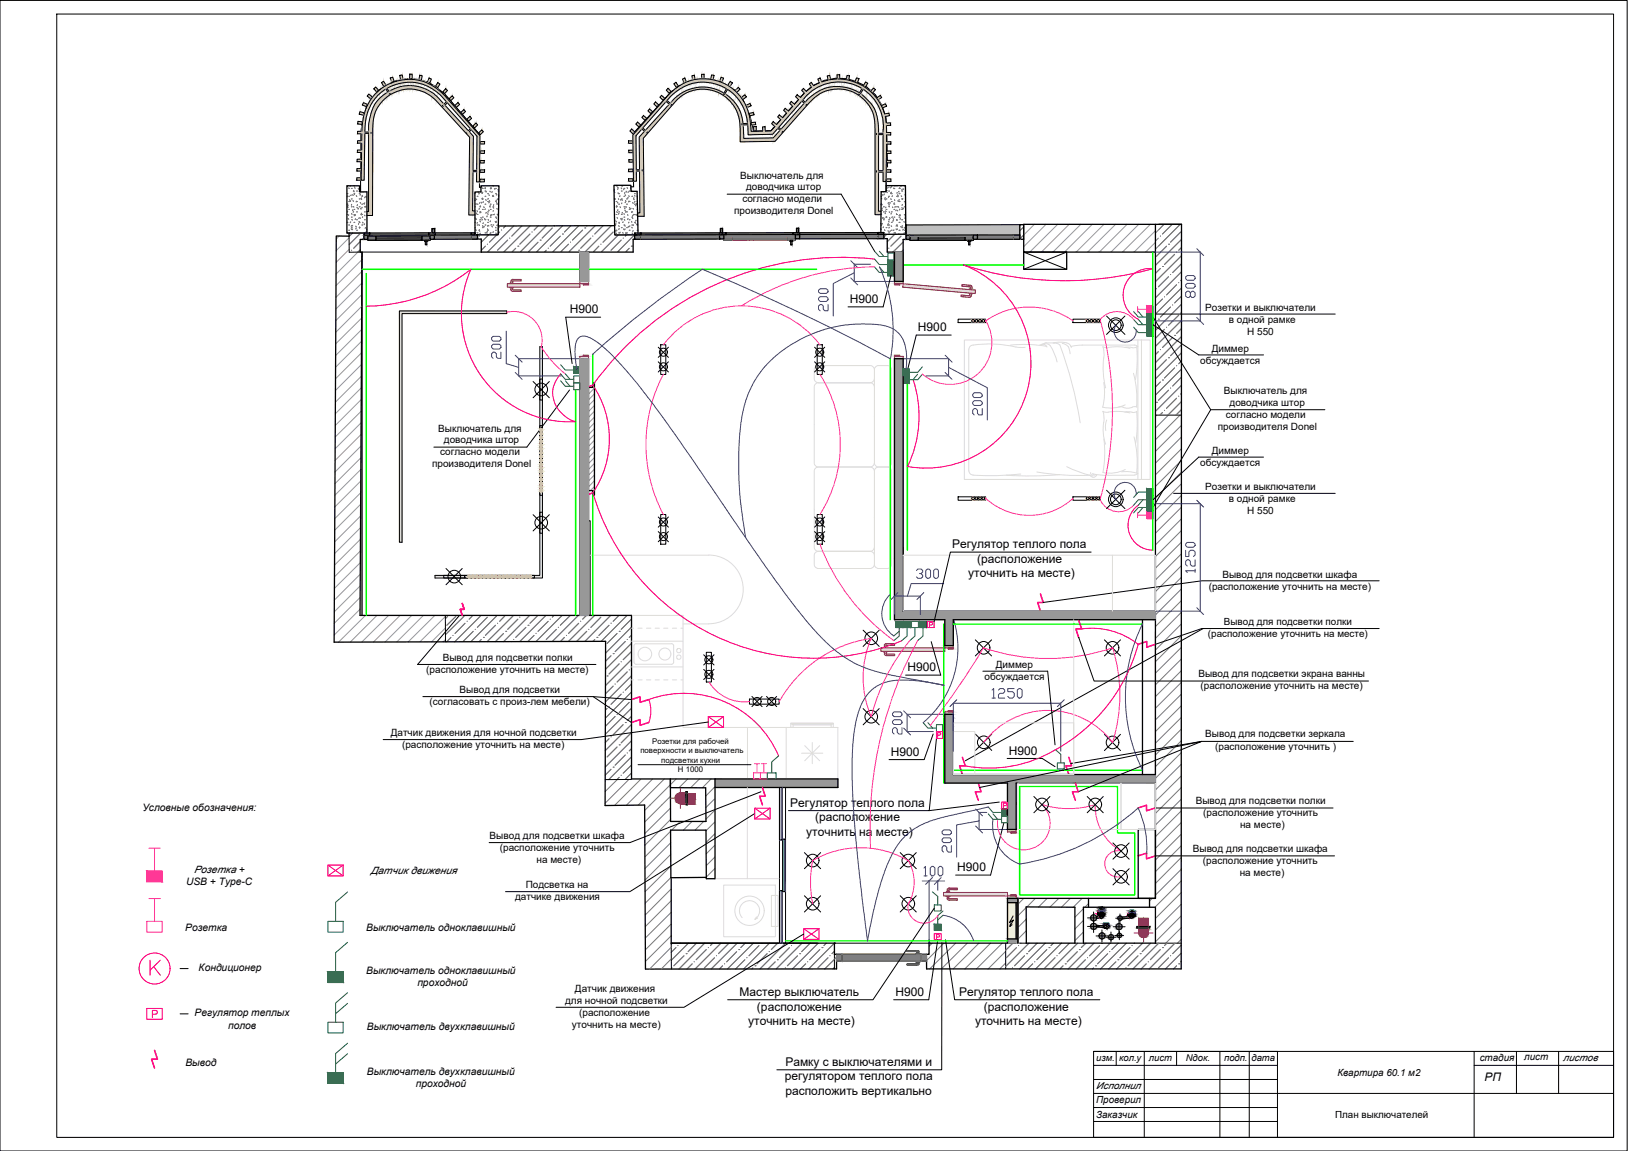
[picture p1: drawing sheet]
<svg xmlns="http://www.w3.org/2000/svg" width="420mm" height="297mm" viewBox="0 0 420 297" stroke-linecap="round" stroke-linejoin="round" font-family="sans-serif">
<defs><g id="words">
<text font-size="5.7" fill="#00f" x="254.7" y="181.3">1250</text>
<g font-size="3.1">
<text x="147.1" y="80.9">Н900</text>
<text x="219.3" y="78.3">Н900</text>
<text x="236.9" y="85.5">Н900</text>
<text x="245.7" y="141.5">Регулятор теплого пола</text>
<text x="249.9" y="149">уточнить на месте)</text>
<text x="252.2" y="145.3">(расположение</text>
<text x="234.2" y="173.3">Н900</text>
<text x="229.9" y="195.1">Н900</text>
<text x="260.4" y="194.8">Н900</text>
<text x="204" y="208.3">Регулятор теплого пола</text>
<text x="208.1" y="215.7">уточнить на месте)</text>
<text x="210.4" y="212">(расположение</text>
<text x="247.1" y="224.9">Н900</text>
<text x="190.9" y="257.1">Мастер выключатель</text>
<text x="231.1" y="257">Н900</text>
<text x="247.5" y="257.1">Регулятор теплого пола</text>
<text x="195.4" y="260.8">(расположение</text>
<text x="253.9" y="260.8">(расположение</text>
<text x="193.1" y="264.6">уточнить на месте)</text>
<text x="251.6" y="264.6">уточнить на месте)</text>
<text x="202.7" y="275.2">Рамку с выключателями и</text>
<text x="202.5" y="278.8">регулятором теплого пола</text>
<text x="202.7" y="282.6">расположить вертикально</text>
</g>
<text font-size="3" x="383.2" y="279.1">РП</text>
<g font-size="2.6">
<text x="191.1" y="46.1">Выключатель для</text>
<text x="191.6" y="52.2">согласно модели</text>
<text x="192.5" y="49.1">доводчика штор</text>
<text x="189.5" y="55.3">производителя Donel</text>
<text x="311.1" y="80.2">Розетки и выключатели</text>
<text x="317.1" y="83.3">в одной рамке</text>
<text x="321.9" y="86.4">H 550</text>
<text x="309.8" y="93.9">обсуждается</text>
<text x="312.7" y="90.8">Диммер</text>
<text x="315.9" y="101.7">Выключатель для</text>
<text x="316.4" y="107.9">согласно модели</text>
<text x="317.3" y="104.8">доводчика штор</text>
<text x="113.1" y="111.4">Выключатель для</text>
<text x="314.3" y="110.9">производителя Donel</text>
<text x="113.6" y="117.5">согласно модели</text>
<text x="114.6" y="114.4">доводчика штор</text>
<text x="312.7" y="117.1">Диммер</text>
<text x="111.5" y="120.6">производителя Donel</text>
<text x="309.8" y="120.3">обсуждается</text>
<text x="311.1" y="126.5">Розетки и выключатели</text>
<text x="317.1" y="129.6">в одной рамке</text>
<text x="321.9" y="132.7">H 550</text>
<text x="315.5" y="149.2">Вывод для подсветки шкафа</text>
<text x="312" y="152.3">(расположение уточнить на месте)</text>
<text x="110" y="173.7">(расположение уточнить на месте)</text>
<text x="114.3" y="170.6">Вывод для подсветки полки</text>
<text x="257" y="172.4">Диммер</text>
<text x="118.6" y="178.9">Вывод для подсветки</text>
<text x="254.1" y="175.5">обсуждается</text>
<text x="309.3" y="174.8">Вывод для подсветки экрана ванны</text>
<text x="309.8" y="177.9">(расположение уточнить на месте)</text>
<text x="110.9" y="182">(согласовать с произ-лем мебели)</text>
<text x="100.8" y="189.9">Датчик движения для ночной подсветки</text>
<text x="311.1" y="190.3">Вывод для подсветки зеркала</text>
<text x="103.8" y="193">(расположение уточнить на месте)</text>
<text x="313.6" y="193.4">(расположение уточнить )</text>
<text x="36.7" y="209.2">Условные обозначения:</text>
<text x="308.6" y="207.5">Вывод для подсветки полки</text>
<text x="310.6" y="210.6">(расположение уточнить</text>
<text x="320" y="213.7">на месте)</text>
<text x="126.4" y="216.5">Вывод для подсветки шкафа</text>
<text x="129" y="219.6">(расположение уточнить</text>
<text x="307.8" y="219.9">Вывод для подсветки шкафа</text>
<text x="50.1" y="225.3">Розетка +</text>
<text x="95.7" y="225.5">Датчик движения</text>
<text x="138.5" y="222.7">на месте)</text>
<text x="310.5" y="223">(расположение уточнить</text>
<text x="320" y="226.1">на месте)</text>
<text x="48" y="228.5">USB + Type-C</text>
<text x="132.9" y="232.2">датчике движения</text>
<text x="135.7" y="229.1">Подсветка на</text>
<text x="47.8" y="240.2">Розетка</text>
<text x="94.5" y="240.2">Выключатель одноклавишный</text>
<text x="45.2" y="251.2">-</text>
<text x="51.3" y="250.7">Кондиционер</text>
<text x="94.5" y="251.4">Выключатель одноклавишный</text>
<text x="107.7" y="254.5">проходной</text>
<text x="148.4" y="255.9">Датчик движения</text>
<text x="45.2" y="262.8">-</text>
<text x="50.2" y="262.3">Регулятор теплых</text>
<text x="145.8" y="259">для ночной подсветки</text>
<text x="149.5" y="262.1">(расположение</text>
<text x="58.9" y="265.5">полов</text>
<text x="94.7" y="265.9">Выключатель двухклавишный</text>
<text x="147.6" y="265.2">уточнить на месте)</text>
<text x="47.8" y="275.1">Вывод</text>
<text x="94.7" y="277.4">Выключатель двухклавишный</text>
<text x="107.3" y="280.6">проходной</text>
</g>
<g font-size="2.5">
<text x="315.9" y="161.2">Вывод для подсветки полки</text>
<text x="311.7" y="164.3">(расположение уточнить на месте)</text>
<text x="381.9" y="273.8">стадия</text>
<text x="393.4" y="273.7">лист</text>
<text x="403.4" y="273.8">листов</text>
<text x="282.9" y="281">Исполнил</text>
<text x="345.1" y="277.6">Квартира 60.1 м2</text>
<text x="282.9" y="284.8">Проверил</text>
<text x="282.9" y="288.5">Заказчик</text>
<text x="344.6" y="288.5">План выключателей</text>
</g>
<g font-size="2.4">
<text x="282.9" y="273.9">изм.</text>
<text x="288.8" y="273.9">кол.у</text>
<text x="296.5" y="273.8">лист</text>
<text x="306" y="273.9">Nдок.</text>
<text x="315.9" y="273.7">подп.</text>
<text x="323" y="273.8">дата</text>
</g>
<g font-size="2">
<text x="165.3" y="194.4">поверхности и выключатель</text>
<text x="168.3" y="192">Розетки для рабочей</text>
<text x="170.6" y="196.8">подсветки кухни</text>
<text x="175" y="199.2">Н 1000</text>
</g>
</g></defs>
<!-- layer: A-WALL-PATT -->
<g fill="none" stroke="#787878" stroke-width=".26">
<path d="M128.9 59.9l-.3 .4M129.5 59.3v.1M130.5 58.3l-.5 .5M132.6 58.3l-6.7 6.7M134.7 58.3l-2.6 2.6M136.8 58.3l-6.7 6.7M137.3 59.8v.1M138.9 58.3l-1.1 1.1M141 58.3l-6.7 6.7M142.5 58.8l-2.6 2.7M143.1 58.3h-.1M145.2 58.3l-6.7 6.7"/>
<path d="M147.3 58.3l-1.6 1.6M149.4 58.3l-6.7 6.7M150.4 59.4l-2.7 2.6M150.9 58.8h.1M151.5 58.3h-.1M153.6 58.3l-6.7 6.6M155.7 58.2l-2.2 2.2M157.8 58.2l-6.7 6.7M158.2 59.9l-2.6 2.6M233.8 59.6v.1M264.2 58.6l-1 .9M298.3 57.9l-.1 .1"/>
<path d="M299.1 59.3l1.3-1.4-2.2 2.2M302.5 57.9l-2.5 2.5M304.7 59.9l-2.6 2.6M90.7 64.6h.1M91 60.1l-.9 .9M93 64.5l-.6 .6M93 62.3l-1.7 1.8M93.1 60.1l-3 3M93.9 61.5l-.4 .3M123.7 60.9h.1M125.3 63.5l-1.1 1.1M125.8 63h.1"/>
<path d="M126.1 60.6l-1.9 1.9M128.2 60.6l-1.9 1.9M131 62l-2.6 2.6M131.5 61.5h.1M133.1 64.1l-.9 .9M133.6 63.5h.1M136.8 60.4l-2.6 2.6M138.9 62.5l-2.5 2.5M139.4 62h.1M141 64.6l-.4 .4M141.5 64v.1M144.6 60.9l-2.6 2.6"/>
<path d="M145.2 60.4h.1M146.7 63l-1.9 1.9M147.2 62.5h.1M149.4 64.6h.1M152.5 61.5l-2.6 2.6M153 60.9h.1M154.6 63.5l-1.4 1.4M155.1 63h.1M159.6 60.6l-4.3 4.3M160.3 62l-2.6 2.6M160.8 61.5h.1M161.7 60.6l-.3 .3"/>
<path d="M162.4 64.1l-.8 .8M162.9 63.5h.1M163.7 60.6l-4.2 4.3M228.8 60.5l-.7 .7M229.4 64v.1M230.9 60.5l-1.9 1.9M232.5 60.9l-2.6 2.6M233.1 62.5l-2.6 2.6M233.1 64.5l-.5 .6M233.8 61.7l-.1 .1M264.2 60.6l-1 1.1M298.4 74.5h.1"/>
<path d="M299 61.5l-.8 .7M299.1 63.4l5.5-5.5-6.4 6.4M299.5 69.3l-1.3 1.2M299.5 60.9h.1M300 68.8h.1M300 77.2l-1.8 1.7M300.5 76.6h.1M301.1 63.5l-2.7 2.7M301.6 63h.1M301.6 71.4l-2.6 2.6M302.1 70.9h.1M302.1 79.2l-2.6 2.7"/>
<path d="M302.6 78.7h.1M303.1 65.6l-2.6 2.7M303.7 65.1h.1M303.7 73.5l-2.6 2.6M304.2 72.9v.1M304.9 61.8l-6.7 6.6M304.9 66l-6.7 6.6M304.9 70.1l-6.7 6.7M304.9 74.3l-6.7 6.7M304.9 78.5l-6.7 6.7M304.9 63.9l-.7 .7M304.9 68.1l-2.3 2.2"/>
<path d="M304.9 72.2l-.2 .2M304.9 76.4l-1.8 1.8M298.4 82.9l-.2 .2M299 82.4h.1M299 90.7l-.8 .8M299.5 98.6l-1.3 1.3M299.5 90.2h.1M300 98.1h.1M300.5 85l-2.3 2.3M301 92.8l-2.6 2.6M301.1 84.4v.1M301.6 92.3h.1"/>
<path d="M302.6 87.1l-2.6 2.6M303.1 86.6h.1M303.1 94.9l-2.6 2.7M303.7 94.4h.1M304.2 81.4l-2.6 2.5M304.7 80.8h.1M304.7 89.2l-2.6 2.6M304.9 86.9l-6.7 6.6M304.9 91.1l-6.7 6.6M304.9 95.3l-6.7 6.6M304.9 99.5l-6.7 6.6M304.9 84.8l-1.2 1.2"/>
<path d="M304.9 93.2l-.7 .7M304.9 97.4l-2.3 2.2M304.9 82.7l-6.7 6.7M298.4 103.8h.1M298.5 107.1l-.3 .3M300 106.5l-.7 .6M300.5 105.9h.1M301.5 107.1l-3.3 3.3M301.6 100.7l-2.6 2.6M302.1 100.1h.1M303.7 102.8l-2.7 2.6M304.2 102.2v.1"/>
<path d="M304.5 107.1l-6.3 6.3M304.9 103.7l-3.5 3.4M304.9 101.5l-.2 .2M304.9 105.7l-1.4 1.4M304.9 109.8l-6.7 6.6M304.9 112.8l-6.7 6.7M304.9 115.9l-6.7 6.6M304.9 118.9l-6.7 6.6M304.9 121.9l-6.7 6.6M304.9 124.9l-6.7 6.6M304.9 127.9l-6.7 6.7M304.9 130.9l-6.7 6.7"/>
<path d="M304.9 133.9l-6.7 6.7M304.9 136.9l-6.7 6.7M304.9 139.9l-6.7 6.7M115.5 159.1l-.6 .6M117.6 159.1l-2.3 2.3M119.8 159l-4.9 4.8M121.8 159l-.7 .8M124 159l-6.7 6.6M125.8 159.3l-2.6 2.6M128.1 159l-6.6 6.6M130.3 159l-1.4 1.3M132.4 159l-6.7 6.6"/>
<path d="M133.6 159.8l-2.6 2.6M134.2 159.2v.1M136.6 158.9l-6.6 6.7M138.7 158.9l-1.9 2M140.8 158.9l-6.6 6.7M142 159.8h.1M142.9 158.9l-.4 .4M145 158.9l-6.7 6.7M147.1 158.9l-2.5 2.5M149.2 158.9l-6.7 6.7M151.3 158.9l-.9 .9M153.4 158.9l-6.7 6.6"/>
<path d="M155.1 159.3l-2.6 2.6M157.6 158.8l-6.6 6.7M159.7 158.8l-1.5 1.5M161.8 158.8l-6.6 6.7M162.9 159.8l-2.6 2.6M304.9 142.9l-6.7 6.7M304.9 146l-6.7 6.6M304.9 149l-6.7 6.6M304.9 152l-6.7 6.7M304.9 155l-6.7 6.7M304.9 158l-6.7 6.7M116.4 164.5l-1.1 1.1"/>
<path d="M116.9 164h.1M120 160.9l-2.6 2.6M120.6 160.3h.1M122.1 162.9l-2.6 2.7M122.6 162.4h.1M124.2 165l-.5 .6M124.8 164.5h.1M127.9 161.4l-2.6 2.6M128.4 160.9h.1M130 163.5l-2.2 2.1M130.5 162.9h.1M132.1 165.6h-.1"/>
<path d="M132.6 165h.1M135.7 161.9l-2.6 2.6M136.3 161.4h.1M137.8 164l-1.6 1.6M138.3 163.4v.1M140.5 165.6h.1M141.5 160.3l-2.6 2.6M143.6 162.4l-2.6 2.6M144.1 161.9h.1M145.7 164.5l-1 1.1M146.2 164h.1M149.4 160.9l-2.7 2.6"/>
<path d="M149.9 160.3h.1M151.4 162.9l-2.6 2.6M151.9 162.4h.1M153.5 165l-.5 .5M154.1 164.5h.1M156.7 174.4h.1M157.2 161.4l-2.6 2.6M157.7 169.2l-1.4 1.4M157.7 160.8v.1M158.2 168.7h.1M158.2 177.1l-1.9 2M158.7 176.5v.1"/>
<path d="M159.3 163.5l-2.6 2.6M159.8 162.9h.1M159.8 171.3l-2.6 2.6M160.3 170.8h.1M160.3 179.1l-2.6 2.7M160.8 178.6h.1M161.4 165.6l-2.7 2.6M161.9 165h.1M161.9 173.4l-2.6 2.6M162.4 172.9h.1M162.9 178.7l-6.6 6.6M162.9 176.6l-1.5 1.5"/>
<path d="M162.9 161.9l-6.6 6.7M162.9 166.1l-6.6 6.6M162.9 170.3l-6.6 6.6M162.9 174.4l-6.6 6.7M162.9 164l-.5 .5M162.9 168.2l-2.1 2.1M304.9 161l-6.7 6.7M304.9 164.1l-6.7 6.6M304.9 167.1l-6.7 6.6M304.9 170.1l-6.7 6.6M304.9 173.1l-6.7 6.7M304.9 176.1l-6.7 6.7"/>
<path d="M304.9 179.1l-6.7 6.7M156.7 182.8l-.4 .4M157.2 182.3h.1M157.2 190.7l-1 .9M157.7 198.5l-1.5 1.5M157.7 190.1h.1M158.2 198h.1M158.7 184.9l-2.4 2.5M159.3 184.4h.1M159.3 192.8l-2.6 2.6M159.8 192.2h.1M160.8 187l-2.6 2.6"/>
<path d="M161.4 186.5h.1M161.4 194.8l-2.7 2.7M161.9 194.3h.1M162.4 181.3l-2.6 2.6M162.9 199.6l-1.6 1.6M162.9 195.4l-5.8 5.8M162.9 193.3l-.5 .5M162.9 197.6l-2.1 1.9M162.9 182.9l-6.7 6.6M162.9 187.1l-6.7 6.6M162.9 191.2l-6.7 6.7M162.9 184.9l-1 1.1"/>
<path d="M162.9 189.1l-2.6 2.6M304.9 182.1l-6.7 6.7M304.9 185.2l-6.7 6.6M304.9 188.2l-6.7 6.6M304.9 191.2l-6.7 6.7M304.9 194.2l-6.7 6.7M304.9 197.2l-6.7 6.7M156.3 201.2h-.1M159.3 201.2l-3.1 3.1M159.8 200.6l-.6 .6M160.3 200.1h.1M162.3 201.2l-6.1 6.1"/>
<path d="M165.4 201.1l-6.8 6.7M168.4 201.1l-6.7 6.7M171.4 201l-6.7 6.8M173 205.5l-6.6 6.6M173.1 208.5l-6.7 6.6M173.1 211.5l-6.6 6.6M173.1 214.5l-6.6 6.6M173.1 217.5l-6.6 6.6M174.5 201l-8.1 8.1M175.6 212l-2.2 2.2M177.5 201l-2.2 2.3M178.6 212l-2.2 2.2"/>
<path d="M180.5 201l-2.2 2.3M181.6 212l-2.2 2.2M183.5 201l-2.2 2.3M184.4 206.2l-2.2 2.2M184.4 203.2l-2.2 2.2M184.4 209.2l-2.2 2.2M184.4 212.2l-2.2 2.2M184.4 215.2l-2.2 2.2M184.4 218.2l-2.2 2.2M304.8 209.3l-6.6 6.6M304.8 212.3l-6.6 6.6M304.8 215.3l-6.6 6.6"/>
<path d="M304.8 218.3l-6.6 6.6M304.9 200.2l-6.7 6.7M304.9 203.2l-6.7 6.7M304.9 206.2l-6.7 6.7M173.1 220.5l-6.6 6.6M173.1 223.5l-6.6 6.6M173.1 226.5l-6.6 6.6M173.1 229.5l-6.6 6.6M173.2 232.5l-6.7 6.6M173.2 235.5l-6.7 6.6M173.2 238.5l-6.6 6.6M184.5 224.1l-2.2 2.2"/>
<path d="M184.5 221.2l-2.2 2.2M264.2 231.8l-1.5 1.6M264.8 234.2l-2.1 2.2M264.8 237.2l-2.1 2.2M267.2 231.8l-2.2 2.3M270.2 231.9l-2.2 2.2M273.2 231.9l-2.2 2.2M276.2 231.9l-2.2 2.2M279.2 231.9l-2.2 2.2M279.6 234.5l-2.2 2.2M279.6 237.5l-2.2 2.3M280.9 233.2l-.9 .9"/>
<path d="M297.3 231.8l-.6 .7M304.8 221.3l-6.6 6.7M304.8 224.4l-6.6 6.6M304.8 227.4l-6.7 6.7M304.8 230.4l-6.6 6.6M304.8 233.4l-6.6 6.6M304.8 236.4l-6.6 6.7M304.8 239.4l-3.9 4M173.2 241.5l-6.6 6.6M173.2 244.5l-5.6 5.6M173.2 247.5l-2.6 2.6M173.4 249.8h.1"/>
<path d="M173.5 243.4l-.3 .3M174.5 244.5l-1.3 1.3M175 244h.1M175.6 243.4l-.1 .1M176.5 246.7l-2.6 2.5M177.1 246.1h.1M177.7 243.4l-4.5 4.4M178.6 248.7l-1.3 1.4M179.2 248.2h.1M179.7 243.4l-2.1 2.2M181.9 243.4l-6.7 6.7M182.3 245.1l-2.6 2.6"/>
<path d="M182.8 244.5h.1M183.9 243.4l-.6 .6M184.4 247.2l-2.6 2.6M184.9 246.6v.1M186.1 243.4l-6.7 6.7M186.5 249.2l-.8 .8M187 248.7h.1M188 243.5l-2.6 2.6M190.1 245.6l-2.6 2.6M190.2 243.4l-6.6 6.6M190.7 245.1h.1M192.2 247.7l-2.3 2.3"/>
<path d="M192.3 243.4l-1.1 1.1M192.8 247.1l-.1 .1M194.3 249.8l-.2 .2M194.4 243.4l-6.7 6.6M194.9 249.2h.1M195.9 244l-2.6 2.7M196.4 243.5h.1M198 246.1l-2.6 2.6M198.5 245.6h.1M198.6 243.4l-6.7 6.6M200.1 248.2l-1.9 1.8M200.6 247.7h.1"/>
<path d="M200.7 243.4l-1.6 1.7M202.7 249.8h.1M202.8 243.4l-6.7 6.6M203.8 244.5l-2.7 2.7M204.3 244h.1M204.9 243.4l-.1 .1M205.8 246.7l-2.6 2.5M206.4 246.1h.1M207 243.4l-6.7 6.6M207.9 248.7l-1.3 1.3M208.4 248.2h.1M209.1 243.4l-2.2 2.2"/>
<path d="M211.2 243.4l-6.7 6.6M211.6 245.1l-2.6 2.6M212.1 244.5h.1M213.2 243.4l-.6 .6M213.7 247.2l-2.6 2.6M214.2 246.6v.1M215.3 243.4l-6.6 6.6M215.3 245.5l-.6 .6M215.3 249.7l-.3 .3M215.9 247l-3 3M215.9 250h.1M240.6 243.4l-.8 .8"/>
<path d="M243.6 243.4l-4.5 4.5M246.6 243.4l-6.7 6.6M249.6 243.4l-6.6 6.6M252.6 243.4l-6.6 6.6M255.7 243.4l-6.7 6.6M258.7 243.4l-6.7 6.6M259.5 245.5l-4.5 4.5M259.5 248.5l-1.5 1.5M261.3 249.8h.1M261.4 243.4l-1.9 1.8M262.3 244.5l-2.6 2.7M262.9 244h-.1"/>
<path d="M263.5 243.4l-.1 .1M264.4 246.7l-2.6 2.5M264.8 240.2l-2.1 2.2M264.9 243.2l-.2 .2M265 246.1h.1M265.6 243.4l-6.1 6M266.5 248.7l-1.3 1.3M267.1 248.2h-.1M267.7 243.4l-2.2 2.2M269.7 243.4l-6.6 6.6M270.2 245.1l-2.6 2.6M270.7 244.5h.1"/>
<path d="M271.9 243.4l-.7 .6M272.3 247.2l-2.6 2.6M272.8 246.6v.1M273.9 243.4l-6.6 6.6M274.4 249.2l-.8 .8M274.9 248.7h.1M275.9 243.5l-2.6 2.6M278 245.6l-2.6 2.6M278.1 243.4l-6.6 6.6M278.6 245.1h.1M279.6 240.5l-2.2 2.3M280.1 247.7l-2.4 2.3"/>
<path d="M280.2 243.4l-1.1 1.1M280.7 247.1v.1M282.2 249.8l-.3 .2M282.3 243.4l-6.6 6.6M282.7 249.2h.1M283.8 244l-2.6 2.7M284.3 243.5h.1M285.9 246.1l-2.6 2.6M286.4 245.6h.1M286.5 243.4l-6.6 6.6M288 248.2l-1.9 1.8M288.5 247.7h.1"/>
<path d="M288.6 243.4l-1.7 1.7M290.6 249.8h.1M290.7 243.4l-6.7 6.6M291.6 244.5l-2.6 2.7M292.2 244h-.1M292.8 243.4l-.1 .1M293.7 246.7l-2.6 2.5M294.3 246.1h.1M294.9 243.4l-6.7 6.6M295.8 248.7l-1.3 1.3M296.4 248.2h-.1M297 243.4l-2.2 2.2"/>
<path d="M299 243.4l-6.6 6.6M299.5 245.1l-2.6 2.6M300 244.5h.1M301.2 243.4l-.7 .6M301.6 247.2l-2.6 2.6M302.1 246.6v.1M303.2 243.4l-6.6 6.6M303.7 249.2l-.8 .8M304.2 248.7h.1M304.8 242.4l-.9 1M304.8 246l-4 4M304.8 243.9l-2.2 2.2"/>
<path d="M304.8 248.1l-.1 .1"/>
</g>
<!-- layer: A-WALL -->
<g fill="#c0c0c0" stroke="#c0c0c0" stroke-width=".26">
<path d="M233.8 58.1l29.4-.1z"/>
<path d="M233.8 60.4h29.4v.2z"/>
<path d="M94.9 60.7h16.1z"/>
<path d="M94.9 60.8l16.1 .1z"/>
<path d="M233.8 58.1l29.4 2.3v-2.3zM233.8 58.1l29.4 2.3h-29.4z"/>
<path d="M233.8 60.4v.2h29.4zM233.8 60.6h29.4z"/>
<path d="M94.9 60.7l16.1 .1zM94.9 60.7l16.1 .1z"/>
<path d="M94.9 60.8l16.1 .1zM94.9 60.9h16.1z"/>
</g>
<!-- layer: A-FLOR -->
<g fill="#dbdbdb" stroke="#dbdbdb" stroke-width=".26">
<path d="M181.2 20.3h1.2z"/>
<path d="M180.8 20.3h.4z"/>
<path d="M224.2 22.9l.3 .3z"/>
<path d="M194.1 32.2l.4 1.7z"/>
<path d="M163.4 34.6v.2z"/>
<path d="M162.9 49.3l1.4 .1z"/>
<path d="M227.4 49.5h1.3z"/>
<path d="M105.3 20.3h.6z"/>
<path d="M106.7 20.3l.3 .1z"/>
<path d="M102.4 20.9l.6-.2z"/>
<path d="M102.5 20.9l.9-.2z"/>
<path d="M111.5 21.8l.2 .1z"/>
<path d="M113.2 23.1l.3 .1z"/>
<path d="M93.9 30l-.1 .4z"/>
<path d="M123.7 48.4h.4z"/>
<path d="M181.2 20.3h1.3zM181 20.3h1.5zM181 20.3h1.5zM181 20.3h1.5z"/>
<path d="M181.3 20.3h1.2zM181.3 20.3h1.2z"/>
<path d="M181 20.3h.3zM180.9 20.3h.3z"/>
<path d="M181.8 20.3l1.2 .1zM181.8 20.3l1.2 .1zM182.5 20.4h.5zM182.5 20.4h.5z"/>
<path d="M182.5 20.4h.8zM182.5 20.4h.8z"/>
<path d="M183 20.4l.6 .1zM183 20.4l.6 .1z"/>
<path d="M183.3 20.5l.7 .1zM183.3 20.5l.7 .1z"/>
<path d="M183.8 20.6h.5zM183.8 20.6h.5z"/>
<path d="M184.1 20.6l.4 .1zM184.1 20.6l.4 .1z"/>
<path d="M184.4 20.7l.6 .1zM184.4 20.7l.6 .1z"/>
<path d="M185 20.8l.4 .2zM185 20.8l.4 .2z"/>
<path d="M224.5 23.2l.2 .2zM224.5 23.2l.2 .2z"/>
<path d="M226.7 25.7l.4 .6zM226.7 25.7l.4 .6z"/>
<path d="M227 26.3l.4 .5zM227 26.3l.4 .5z"/>
<path d="M227.3 26.8l.2 .4zM227.3 26.8l.2 .4z"/>
<path d="M193.1 28.7l.1 .3zM193.1 28.7l.1 .3z"/>
<path d="M193.1 29l.1 .2zM193.1 29l.1 .2z"/>
<path d="M193.2 29.2l.1 .3zM193.2 29.2l.1 .3z"/>
<path d="M193.3 29.5l.4 .9zM193.3 29.5l.4 .9z"/>
<path d="M193.6 30.4l.1 .2zM193.6 30.4l.1 .2z"/>
<path d="M193.7 30.6l.2 .9zM193.7 30.6l.2 .9z"/>
<path d="M163.5 46.8l.1 1.4zM163.5 46.8l.1 1.4zM162.8 48.2h.8z"/>
<path d="M162.8 48.2h.8zM162.8 48.2h.8z"/>
<path d="M162.9 49.4h.7zM162.9 49.4h1.4z"/>
<path d="M105.3 20.3h.5zM104.7 20.4h.8z"/>
<path d="M106.8 20.4h.6zM106.8 20.4h.6z"/>
<path d="M104.7 20.4h.8zM104.2 20.5h.9z"/>
<path d="M106.9 20.4l1.1 .1zM106.9 20.4l1.1 .1z"/>
<path d="M104.2 20.5h.9zM103.7 20.6h.8z"/>
<path d="M103.7 20.6h.8zM103.6 20.6h.7z"/>
<path d="M103.6 20.6h.7zM103.5 20.6h.7z"/>
<path d="M107.4 20.5l1.1 .1zM107.4 20.5l1.1 .1z"/>
<path d="M103.5 20.6h.7zM103.1 20.7h.5z"/>
<path d="M103.1 20.7h.5zM103 20.7h.5z"/>
<path d="M103 20.7h.5zM103 20.7h.4z"/>
<path d="M107.9 20.6l1.3 .3zM107.9 20.6l1.3 .3z"/>
<path d="M108.6 20.9l1.3 .2zM108.6 20.9l1.3 .2z"/>
<path d="M109.5 21.1l.9 .2zM109.5 21.1l.9 .2z"/>
<path d="M111.6 21.9l.6 .4zM111.6 21.9l.6 .4z"/>
<path d="M112.1 22.3l.6 .3zM112.1 22.3l.6 .3z"/>
<path d="M112.6 22.6l.7 .5zM112.6 22.6l.7 .5z"/>
<path d="M113.2 23.1l.3 .1zM113.4 23.2l.4 .3z"/>
<path d="M93.7 30.5l-.1 .7zM93.7 30.5l-.1 .7z"/>
<path d="M93.6 31.2v.7zM93.6 31.2l-.1 .7z"/>
<path d="M93.5 31.9v.2zM93.5 31.9v.2z"/>
<path d="M93.4 32.1l.1 .4zM93.4 32.1l.1 .4z"/>
<path d="M93.4 32.5v.5zM93.4 32.5l-.1 .5z"/>
<path d="M93.3 33l-.1 .9zM93.3 33l-.1 .9z"/>
<path d="M93.1 34.5l.1 1.8zM93.1 34.5l.1 1.8z"/>
<path d="M93.1 36.9v1.7zM93.1 36.9v1.7z"/>
<path d="M93.1 39.4v1.7zM93.1 39.4v1.7z"/>
<path d="M93.1 41.7v1.8zM93.1 41.7v1.8z"/>
<path d="M93.1 44.1v1.8zM93.1 44.1v1.8z"/>
<path d="M123.7 48.4h.4zM123.7 48.4h.4z"/>
<path d="M93 46.5l.1 3zM93 46.5l.1 3z"/>
<path d="M93 49.5h.9zM93 49.5h.9zM93 49.5h.9zM93 49.5h.9z"/>
<path d="M93.9 60.1h.8zM93.9 60.1h.8zM93.9 60.1h.8zM93.9 60.1h.8z"/>
</g>
<!-- layer: P-PIPE -->
<g fill="#8f563a" stroke="#8f563a" stroke-width=".26">
<path d="M294.8 239.6h.6z"/>
<path d="M294.5 241.8h1.2z"/>
<path d="M293.9 237h1.2z"/>
<path d="M295.1 237h1.3z"/>
<path d="M296.2 240.1h.2v.4z"/>
<path d="M175.2 204.7h.7z"/>
<path d="M175.2 207.3h.4z"/>
<path d="M175.2 207.3h.7z"/>
<path d="M177.4 204.8h2z"/>
<path d="M175.7 207.3h.2z"/>
<path d="M175.7 207.3h1.3z"/>
<path d="M177.4 206.2h2v1.3z"/>
<path d="M294.8 239.6l.9 .1zM294.5 239.7h1.2z"/>
<path d="M294.5 239.7l1.5 .2-.3-.2zM294.3 239.9l.2-.2 1.5 .2z"/>
<path d="M294.3 239.9l1.9 .2-.2-.2zM294.3 239.9l1.9 .2h-2.1z"/>
<path d="M294.1 240.1l2.2 .3-.1-.3zM294.1 240.1l2.2 .3h-2.3z"/>
<path d="M294 240.4l2.3 .1zM294 240.4l2.3 .1z"/>
<path d="M294 240.5l2.4 .3-.1-.3zM294 240.5l2.4 .3h-2.5z"/>
<path d="M293.9 240.8l2.4 .3 .1-.3zM293.9 240.8l2.4 .3h-2.3z"/>
<path d="M294 241.1l2.2 .3 .1-.3zM294 241.1l2.2 .3h-2.1z"/>
<path d="M294.1 241.4l1.9 .2 .2-.2zM294.1 241.4l1.9 .2h-1.7z"/>
<path d="M294.3 241.6l1.4 .2 .3-.2zM294.3 241.6l1.4 .2h-1.2z"/>
<path d="M294.5 241.8l.9 .1zM294.8 241.9h.6z"/>
<path d="M293.9 237l1.2 2.1v-2.1zM293.9 237l1.2 2.1h-1.2z"/>
<path d="M293.9 239.5l1.2 .1zM293.9 239.5l1.2 .1z"/>
<path d="M293.9 239.6h1.2zM293.9 239.6h.9z"/>
<path d="M293.9 239.6h.9zM293.9 239.6l.6 .1z"/>
<path d="M293.9 239.7l.4 .2 .2-.2zM293.9 239.7l.4 .2h-.4z"/>
<path d="M293.9 239.9l.2 .2 .2-.2zM293.9 239.9l.2 .2h-.2z"/>
<path d="M293.9 240.1l.1 .3 .1-.3zM293.9 240.1l.1 .3z"/>
<path d="M293.9 240.4l.1 .1zM293.9 240.4l.1 .1z"/>
<path d="M293.9 240.5v.3zM293.9 240.5v.3z"/>
<path d="M295.1 237l1.3 2.1v-2.1zM295.1 237l1.3 2.1h-1.3z"/>
<path d="M295.1 239.5l1.3 .1zM295.1 239.5l1.3 .1z"/>
<path d="M295.1 239.6h1.3zM295.1 239.6h1.3z"/>
<path d="M295.4 239.6l1 .1zM295.4 239.6l1 .1z"/>
<path d="M295.7 239.7l.7 .2v-.2zM295.7 239.7l.7 .2z"/>
<path d="M296 239.9l.4 .2v-.2zM296 239.9l.4 .2z"/>
<path d="M296.2 240.1l.2 .4zM296.3 240.5l.1 .3z"/>
<path d="M175.2 204.7l1 .1zM174.9 204.8h1.3z"/>
<path d="M174.9 204.8l1.6 .2-.3-.2zM174.7 205l.2-.2 1.6 .2z"/>
<path d="M174.7 205h1.8zM174.6 205h1.9z"/>
<path d="M174.6 205l2.1 .3-.2-.3zM174.6 205l2.1 .3h-2.3z"/>
<path d="M174.4 205.3h2.3zM174.4 205.3h2.3z"/>
<path d="M174.4 205.3l2.5 .3-.2-.3zM174.4 205.3l2.5 .3h-2.6zM174.3 205.6h2.6zM174.3 205.6h2.6z"/>
<path d="M174.3 205.6l2.6 .4v-.4zM174.3 205.6l2.6 .4h-2.7z"/>
<path d="M174.2 206l2.7 .4v-.4zM174.2 206l2.7 .4h-2.6z"/>
<path d="M174.3 206.4l2.4 .3 .2-.3zM174.3 206.4l2.4 .3h-2.3z"/>
<path d="M174.4 206.7l2.1 .2 .2-.2zM174.4 206.7l2.1 .2h-1.9z"/>
<path d="M174.6 206.9l1.9 .1zM174.6 206.9l1.9 .1z"/>
<path d="M174.6 207l1.6 .2 .3-.2zM174.6 207l1.6 .2h-1.3z"/>
<path d="M174.9 207.2h1.3zM174.9 207.2l1 .1z"/>
<path d="M175.9 204.7h1.1zM175.9 204.7h1.1z"/>
<path d="M175.9 204.7l1.1 .1zM175.9 204.7l1.1 .1z"/>
<path d="M176.2 204.8l.8 .2v-.2zM176.2 204.8l.8 .2z"/>
<path d="M176.5 205l.5 .3v-.3zM176.5 205l.5 .3h-.3z"/>
<path d="M176.7 205.3l.3 .3v-.3zM176.7 205.3l.3 .3z"/>
<path d="M176.9 205.6l.1 .4zM176.9 205.6l.1 .4z"/>
<path d="M176.9 206l.1 .4zM176.9 206l.1 .4z"/>
<path d="M176.9 206.4l.1 .3zM176.9 206.4l.1 .3h-.3z"/>
<path d="M176.7 206.7l.3 .3v-.3zM176.7 206.7l.3 .3h-.5z"/>
<path d="M176.5 207l.5 .2v-.2zM176.2 207.2l.3-.2 .5 .2z"/>
<path d="M176.2 207.2l.8 .1zM175.9 207.3h1.1z"/>
<path d="M175.9 207.3h1.1zM175.9 207.3h1.1z"/>
<path d="M177.4 204.8l2 1.4v-1.4zM177.4 204.8l2 1.4h-2z"/>
<path d="M177.4 206.2h2zM177.4 206.2h2zM178.6 206.2h.8zM177.4 206.2h2z"/>
<path d="M175.7 207.3h1.3zM175.7 207.3h1.3zM175.6 207.3h1.4z"/>
<path d="M175.6 207.3l1.4 .2v-.2zM175.6 207.3l1.4 .2h-1.4z"/>
<path d="M175.6 207.5h1.4zM175.6 207.5h1.4z"/>
<path d="M177.4 207.5h2zM177.4 206.2l2 1.3h-2z"/>
</g>
<g fill="#7f7f7f" stroke="#7f7f7f" stroke-width=".26">
<path d="M282 236.2h.4z"/>
<path d="M281.8 237.6h.8z"/>
<path d="M282 238.4h.4z"/>
<path d="M281.8 239.8h.8z"/>
<path d="M284.2 240.8h.4z"/>
<path d="M284 242.2h.8z"/>
<path d="M286.5 241.2h.4z"/>
<path d="M286.4 242.4h.6z"/>
<path d="M288.7 240.9h.3z"/>
<path d="M288.6 241.9h.5z"/>
<path d="M288.6 238.4h.4z"/>
<path d="M288.4 239.8h.8z"/>
<path d="M288.9 236.4h.3z"/>
<path d="M288.9 237.5h.3z"/>
<path d="M282.9 236.6l1-.1z"/>
<path d="M284.1 234.2h.3z"/>
<path d="M284.1 236.2h.2z"/>
<path d="M284.1 236.5h.2z"/>
<path d="M283 238.8l2.1 .1z"/>
<path d="M283 239l2.1 .1z"/>
<path d="M292 236.2h.2z"/>
<path d="M289.6 236.8h1z"/>
<path d="M289.6 237v.1z"/>
<path d="M289.6 237h1.7l-1.7 .1z"/>
<path d="M283.9 236.8h.3z"/>
<path d="M284.4 236.8h.1z"/>
<path d="M284.2 236.8h.3z"/>
<path d="M283.9 237h.2z"/>
<path d="M284.4 235.2l.1 .2z"/>
<path d="M284.1 235.4l.3-.2z"/>
<path d="M284.1 235.4h.3z"/>
<path d="M284.1 235.5h.5z"/>
<path d="M284 235.5h.2z"/>
<path d="M284.7 235.3h.2z"/>
<path d="M284.6 235.6h.2z"/>
<path d="M283.8 235.3h.4z"/>
<path d="M284.6 235.3h.3z"/>
<path d="M284.6 235.3h.2z"/>
<path d="M284.4 235.3h.2z"/>
<path d="M284.8 234.7h.2z"/>
<path d="M284.8 234.6h.2z"/>
<path d="M284.2 234.3h.4z"/>
<path d="M283.9 234.3h.9z"/>
<path d="M284.2 234.2h.3z"/>
<path d="M284.1 234.6h.3z"/>
<path d="M284.1 234.6h.4z"/>
<path d="M283.8 234.4h.2z"/>
<path d="M285.6 238.7h.4z"/>
<path d="M284.9 238.7h.4z"/>
<path d="M284.9 238.4h1.1z"/>
<path d="M284.8 238.4h1.3z"/>
<path d="M284.7 238.7h.7z"/>
<path d="M284.9 238.2h1.1z"/>
<path d="M284.8 238.2h1.3z"/>
<path d="M284.8 238.4h.3z"/>
<path d="M285.1 238.2h.9z"/>
<path d="M284.8 238.2h.2z"/>
<path d="M285.1 239.1h.4z"/>
<path d="M292.1 235.8h.2z"/>
<path d="M292.6 235.9h.1z"/>
<path d="M292.6 236.2h.1z"/>
<path d="M292.6 235.8h.2z"/>
<path d="M292.5 235.9h.2z"/>
<path d="M292.3 235.8h.4z"/>
<path d="M292.6 235.2h.3z"/>
<path d="M292.7 235.1h.1z"/>
<path d="M291.8 235.2h.8z"/>
<path d="M292 235h.4z"/>
<path d="M291.6 235h.2z"/>
<path d="M292.1 234.9h.2z"/>
<path d="M291.7 235h1z"/>
<path d="M292 235.1h.3z"/>
<path d="M292.2 236.7h.2z"/>
<path d="M291.8 236.9h.4z"/>
<path d="M292 236.4h.3z"/>
<path d="M291.8 236.5h.6z"/>
<path d="M291.8 236.7h.3z"/>
<path d="M282 236.2h.6zM281.8 236.2h.8z"/>
<path d="M281.8 236.2l1 .1zM281.8 236.2l1 .1h-1.1z"/>
<path d="M281.7 236.3l1.2 .2-.1-.2zM281.7 236.3l1.2 .2h-1.3z"/>
<path d="M281.6 236.5l1.4 .2-.1-.2zM281.6 236.5l1.4 .2h-1.5z"/>
<path d="M281.5 236.7h1.5zM281.5 236.7h1.5z"/>
<path d="M281.5 236.7l1.5 .2v-.2zM281.5 236.7l1.5 .2h-1.6z"/>
<path d="M281.4 236.9l1.6 .2v-.2zM281.4 236.9l1.6 .2h-1.5z"/>
<path d="M281.5 237.1l1.4 .2 .1-.2zM281.5 237.1l1.4 .2h-1.3z"/>
<path d="M281.6 237.3l1.2 .1 .1-.1zM281.6 237.3l1.2 .1h-1.1z"/>
<path d="M281.7 237.4h1.1zM281.7 237.4l.9 .2z"/>
<path d="M281.8 237.6h.6zM282 237.6h.4z"/>
<path d="M282 238.4h.6zM281.8 238.4h.8z"/>
<path d="M281.8 238.4l1 .2zM281.8 238.4l1 .2h-1.1z"/>
<path d="M281.7 238.6l1.2 .1zM281.7 238.6l1.2 .1h-1.3z"/>
<path d="M281.6 238.7l1.4 .2-.1-.2zM281.6 238.7l1.4 .2h-1.5z"/>
<path d="M281.5 238.9h1.5zM281.5 238.9h1.5z"/>
<path d="M281.5 238.9l1.5 .2v-.2zM281.5 238.9l1.5 .2h-1.6zM281.4 239.1h1.6zM281.4 239.1h1.6z"/>
<path d="M281.4 239.1l1.6 .2v-.2zM281.4 239.1l1.6 .2h-1.5z"/>
<path d="M281.5 239.3l1.4 .2 .1-.2zM281.5 239.3l1.4 .2h-1.3z"/>
<path d="M281.6 239.5h1.3zM281.6 239.5l1.2 .1z"/>
<path d="M281.7 239.6h1.1zM281.7 239.6l.9 .2z"/>
<path d="M281.8 239.8h.6zM282 239.8h.4z"/>
<path d="M284.2 240.8l.6 .1zM284 240.9h.8z"/>
<path d="M284 240.9l.9 .1zM284 240.9l.9 .1h-1z"/>
<path d="M283.9 241l1.2 .2-.2-.2zM283.9 241l1.2 .2h-1.3z"/>
<path d="M283.8 241.2l1.4 .1-.1-.1zM283.8 241.2l1.4 .1h-1.5z"/>
<path d="M283.7 241.3l1.5 .2v-.2zM283.7 241.3l1.5 .2h-1.6z"/>
<path d="M283.6 241.5l1.6 .3v-.3zM283.6 241.5l1.6 .3h-1.5z"/>
<path d="M283.7 241.8l1.4 .1 .1-.1zM283.7 241.8l1.4 .1h-1.3z"/>
<path d="M283.8 241.9l1.1 .2 .2-.2zM283.8 241.9l1.1 .2h-1z"/>
<path d="M283.9 242.1h1zM283.9 242.1l.9 .1z"/>
<path d="M284 242.2l.6 .1zM284.2 242.3h.4z"/>
<path d="M286.5 241.2l.5 .1zM286.4 241.3h.6z"/>
<path d="M286.4 241.3l.8 .1zM286.2 241.4h1z"/>
<path d="M286.2 241.4l1.1 .1zM286.2 241.4l1.1 .1h-1.2zM286.1 241.5h1.2zM286.1 241.5h1.2z"/>
<path d="M286.1 241.5l1.3 .2-.1-.2zM286.1 241.5l1.3 .2h-1.4z"/>
<path d="M286 241.7l1.4 .2v-.2zM286 241.7l1.4 .2h-1.4z"/>
<path d="M286 241.9l1.4 .1v-.1zM286 241.9l1.4 .1h-1.4z"/>
<path d="M286 242l1.3 .2 .1-.2zM286 242l1.3 .2h-1.2z"/>
<path d="M286.1 242.2h1.2zM286.1 242.2l1.1 .1z"/>
<path d="M286.2 242.3h1zM286.2 242.3l.8 .1z"/>
<path d="M286.4 242.4l.5 .1zM286.5 242.5h.4z"/>
<path d="M288.7 240.9h.4zM288.6 240.9h.5z"/>
<path d="M288.6 240.9l.7 .1zM288.5 241h.8z"/>
<path d="M288.5 241l.8 .2zM288.5 241l.8 .2h-.9z"/>
<path d="M288.4 241.2l1 .1zM288.4 241.2l1 .1h-1.1z"/>
<path d="M288.3 241.3l1.1 .1zM288.3 241.3l1.1 .1h-1.1z"/>
<path d="M288.3 241.4l1.1 .2v-.2zM288.3 241.4l1.1 .2h-1.1z"/>
<path d="M288.3 241.6h1.1zM288.3 241.6l1 .1z"/>
<path d="M288.4 241.7h.9zM288.4 241.7l.9 .1z"/>
<path d="M288.5 241.8h.8zM288.5 241.8h.8z"/>
<path d="M288.5 241.8h.8zM288.5 241.8l.6 .1z"/>
<path d="M288.6 241.9l.4 .1zM288.7 242h.3z"/>
<path d="M288.6 238.4l.6 .1zM288.4 238.5h.8z"/>
<path d="M288.4 238.5l.9 .1zM288.2 238.6h1.1z"/>
<path d="M288.2 238.6l1.3 .1zM288.1 238.7h1.4z"/>
<path d="M288.1 238.7l1.5 .3-.1-.3zM288.1 238.7l1.5 .3h-1.5z"/>
<path d="M288.1 239l1.5 .2v-.2zM288.1 239l1.5 .2h-1.6z"/>
<path d="M288 239.2l1.6 .1v-.1zM288 239.2l1.6 .1h-1.5z"/>
<path d="M288.1 239.3l1.4 .3 .1-.3zM288.1 239.3l1.4 .3h-1.4z"/>
<path d="M288.1 239.6h1.4zM288.1 239.6l1.2 .1z"/>
<path d="M288.2 239.7h1.1zM288.2 239.7l1 .1z"/>
<path d="M288.4 239.8l.6 .1zM288.6 239.9h.4z"/>
<path d="M288.9 236.4l.4 .1zM288.8 236.5h.5z"/>
<path d="M288.8 236.5h.6zM288.7 236.5h.7z"/>
<path d="M288.7 236.5l.7 .1zM288.7 236.5l.7 .1z"/>
<path d="M288.7 236.6l.9 .1zM288.7 236.6l.9 .1z"/>
<path d="M288.6 236.7l1 .1zM288.6 236.7l1 .1h-1.1z"/>
<path d="M288.5 236.8h1.1zM288.5 236.8h1.1z"/>
<path d="M288.5 236.8l1.1 .1zM288.5 236.8l1.1 .1z"/>
<path d="M288.5 236.9l1.1 .1zM288.5 236.9l1.1 .1z"/>
<path d="M288.5 237l1.1 .1zM288.5 237l1.1 .1zM288.5 237.1h1.1zM288.5 237.1h1.1z"/>
<path d="M288.5 237.1h1.1zM288.5 237.1l1.1 .1z"/>
<path d="M288.6 237.2h1zM288.6 237.2l.8 .1z"/>
<path d="M288.7 237.3h.7zM288.7 237.3l.6 .1z"/>
<path d="M288.8 237.4h.5zM288.8 237.4l.4 .1z"/>
<path d="M288.9 237.5h.3zM288.9 237.5h.3z"/>
<path d="M282.9 236.6l1 .1zM282.9 236.6l1 .1z"/>
<path d="M283 236.7l.9 .1zM283 236.7l.9 .1z"/>
<path d="M283 236.8l.9 .1zM283 236.8l.9 .1z"/>
<path d="M283 236.9l.9 .1zM283 236.9l.9 .1z"/>
<path d="M283 237h.9zM283 237h.9z"/>
<path d="M284.4 234h.1zM284.4 234h.1z"/>
<path d="M284.4 234l.2 .1zM284.4 234l.2 .1z"/>
<path d="M284.4 234.1l.2 .1zM284.4 234.1l.2 .1zM284.4 234.2h.2zM284.4 234.2h.2z"/>
<path d="M284.4 234.2h.2zM284.4 234.2h.2z"/>
<path d="M284.3 236.1l.1 .1zM284.3 236.1l.1 .1z"/>
<path d="M284.3 236.2h.2zM284.3 236.2h.2z"/>
<path d="M284.3 236.2h.2zM284.3 236.2h.2z"/>
<path d="M284.3 236.2l.2 .1zM284.3 236.2l.2 .1z"/>
<path d="M284.3 236.3l.2 .1zM284.3 236.3l.2 .1z"/>
<path d="M284.3 236.4l.2 .1zM284.3 236.4l.2 .1z"/>
<path d="M284.2 234l.2 .1zM284.2 234l.2 .1z"/>
<path d="M284.2 234.1h.2zM284.2 234.1h.2z"/>
<path d="M284.1 234.1l.3 .1zM284.1 234.1l.3 .1z"/>
<path d="M284.1 236.2h.2zM284.1 236.2h.2z"/>
<path d="M284.1 236.2l.2 .1zM284.1 236.2l.2 .1z"/>
<path d="M284.1 236.3h.2zM284.1 236.3h.2z"/>
<path d="M284.1 236.3l.2 .1zM284.1 236.3l.2 .1z"/>
<path d="M284.1 236.4h.2zM284.1 236.4l.2 .1z"/>
<path d="M283 238.9h2.1zM283 238.9h2.1z"/>
<path d="M283 238.9l2.1 .1zM283 238.9l2.1 .1z"/>
<path d="M283 239l2.1 .1zM283 239l2.1 .1z"/>
<path d="M283 239.1h2.1zM283 239.1h2.1z"/>
<path d="M283 239.1l2.1 .2zM283 239.1l2.1 .2h-2.1z"/>
<path d="M283 239.3h2.1zM283 239.3h2.1z"/>
<path d="M292.2 236.2l.2 .1zM292.2 236.2l.2 .1z"/>
<path d="M292.2 236.3l.2 .1zM292.2 236.3l.2 .1zM292.2 236.4h.2zM292.2 236.4h.2z"/>
<path d="M292.2 236.4h.2zM292.2 236.4h.2z"/>
<path d="M292.2 236.4h.2zM292.2 236.4h.2z"/>
<path d="M292.3 236.4l.1 .1zM292.3 236.4l.1 .1z"/>
<path d="M292 236.2h.2zM292 236.2l.1 .1z"/>
<path d="M292 236.3l.1 .1zM292 236.3l.1 .1zM291.9 236.4h.2zM291.9 236.4h.2z"/>
<path d="M291.9 236.4h.2zM291.9 236.4h.2z"/>
<path d="M291.9 236.4h.2zM291.9 236.4h.2z"/>
<path d="M289.6 236.7l2.2-.2v.2zM289.6 236.7h2.2zM289.6 236.7h2.2z"/>
<path d="M289.6 236.7h2.2zM289.6 236.7l1 .1z"/>
<path d="M289.6 236.8l.3 .1zM289.6 236.9h.3z"/>
<path d="M289.6 236.9l2.2-.2v.2zM289.6 236.9h2.2zM289.6 236.9h2.2z"/>
<path d="M289.6 236.9h2.2zM289.6 236.9l1.7 .1z"/>
<path d="M284.3 236.5h.1zM284.2 236.5h.2z"/>
<path d="M284.2 236.5h.2zM284.2 236.5h.2z"/>
<path d="M284.2 236.5h.3zM284.1 236.5h.4z"/>
<path d="M284.1 236.5h.4zM284.1 236.5h.4z"/>
<path d="M284.1 236.5h.4zM284.1 236.5h.4z"/>
<path d="M284.1 236.5h.4zM284 236.5h.5zM284 236.5h.5zM284 236.5h.5z"/>
<path d="M283.9 236.5l.7 .1zM283.9 236.5l.7 .1z"/>
<path d="M283.9 236.6l.7 .1zM283.9 236.6l.7 .1z"/>
<path d="M283.9 236.7h.7zM283.9 236.7h.6z"/>
<path d="M283.9 236.7h.6zM283.9 236.7l.6 .1z"/>
<path d="M283.9 236.8h.6zM283.9 236.8h.5z"/>
<path d="M283.9 236.8h.4zM283.9 236.8h.5z"/>
<path d="M283.9 236.8h.4zM283.9 236.8h.3z"/>
<path d="M284.4 236.8h.1zM284.3 236.8h.2z"/>
<path d="M284.3 236.8h.2zM284.2 236.8h.3zM284 236.8h.5z"/>
<path d="M284 236.8l.5 .1zM283.9 236.9h.6z"/>
<path d="M283.9 236.9h.6zM283.9 236.9h.5z"/>
<path d="M283.9 236.9h.5zM283.9 236.9l.3 .1z"/>
<path d="M283.9 237h.2zM283.9 237h.3z"/>
<path d="M284.4 235.4h.2zM284.4 235.4h.2z"/>
<path d="M284.5 235.4l.1 .1zM284.5 235.4l.1 .1z"/>
<path d="M284 235.4h.2zM284 235.4h.2z"/>
<path d="M284.4 235.5h.2zM284.4 235.5h.2z"/>
<path d="M284.4 235.5h.2zM284.4 235.5h.2z"/>
<path d="M284.1 235.5h.3zM284 235.5h.2z"/>
<path d="M284.4 235.5h.2zM284.4 235.5h.2z"/>
<path d="M284 235.5h.2zM284 235.5h.2zM284 235.5h.2zM284 235.5h.2z"/>
<path d="M284.4 235.5l.2 .1zM284.4 235.5l.2 .1z"/>
<path d="M284.5 235.6h.1zM284.5 235.6h.1z"/>
<path d="M283.8 235.3h.1zM283.8 235.3h.1z"/>
<path d="M283.8 235.3l.3 .1zM283.8 235.3l.3 .1z"/>
<path d="M283.8 235.4h.3zM283.8 235.4h.2z"/>
<path d="M283.8 235.4l.2 .1zM283.8 235.4l.2 .1z"/>
<path d="M283.8 235.5h.2zM283.8 235.5h.2z"/>
<path d="M283.8 235.5l.2 .1zM283.8 235.5l.2 .1z"/>
<path d="M283.9 235.6h.1zM283.9 235.6h.1z"/>
<path d="M284.7 235.3l.2 .1zM284.7 235.3l.2 .1z"/>
<path d="M284.7 235.4h.2zM284.7 235.4h.2z"/>
<path d="M284.7 235.4l.2 .1zM284.7 235.4l.2 .1z"/>
<path d="M284.7 235.5h.2zM284.7 235.5h.2z"/>
<path d="M284.7 235.5h.2zM284.7 235.5h.2z"/>
<path d="M284.7 235.5h.2zM284.7 235.5l.1 .1z"/>
<path d="M283.8 235.2l.1 .1zM283.8 235.2l.1 .1z"/>
<path d="M283.8 235.3h.3zM283.8 235.3h.3z"/>
<path d="M283.8 235.3h.4zM283.8 235.3h.4zM283.8 235.3h.4z"/>
<path d="M283.9 235.3h.3zM283.9 235.3h.3z"/>
<path d="M283.9 235.3h.3zM283.9 235.3l.2 .1z"/>
<path d="M284.6 235.3h.2zM284.6 235.3h.3z"/>
<path d="M284.4 235.3h.3zM284.4 235.3h.3z"/>
<path d="M284.4 235.3h.3zM284.4 235.3h.3zM284.5 235.3h.2zM284.5 235.3h.2z"/>
<path d="M284.5 235.3l.2 .1zM284.5 235.3l.2 .1z"/>
<path d="M284.6 235.4h.1zM284.6 235.4h.1z"/>
<path d="M284.6 235.4h.1zM284.6 235.4h.1z"/>
<path d="M283.6 235h.2zM283.6 235h.2z"/>
<path d="M284.9 235h.2zM284.8 235h.3z"/>
<path d="M283.6 235l.5 .1zM283.6 235l.5 .1z"/>
<path d="M284.8 235l.3 .1zM284.6 235.1h.5z"/>
<path d="M283.6 235.1h.5zM283.6 235.1h.5z"/>
<path d="M284.6 235.1h.5zM284.3 235.1h.8z"/>
<path d="M283.6 235.1h.7zM283.6 235.1h.7z"/>
<path d="M283.6 235.1h1.5zM283.6 235.1h1.5zM283.6 235.1h1.5zM283.6 235.1h1.5z"/>
<path d="M283.6 235.1h1.5zM283.6 235.1h1.4zM283.6 235.1h1.4zM283.6 235.1h1.4z"/>
<path d="M283.6 235.1h1.4zM283.6 235.1l1.3 .1z"/>
<path d="M283.7 235.2h1.2zM283.7 235.2h1.2z"/>
<path d="M283.8 235.2h1.1zM283.8 235.2h1z"/>
<path d="M283.9 235.2h.9zM283.9 235.2l.9 .1z"/>
<path d="M284.4 235.3h.4zM284.4 235.3h.4z"/>
<path d="M283.9 235.3h.5zM283.9 235.3h.4z"/>
<path d="M284.4 235.3h.4zM284.4 235.3h.2z"/>
<path d="M284 235.3h.3zM284 235.3h.3z"/>
<path d="M283.7 234.6l.1 .1zM283.7 234.6l.1 .1z"/>
<path d="M283.7 234.7h.3zM283.7 234.7h.3z"/>
<path d="M284.8 234.7h.2zM284.5 234.7h.5z"/>
<path d="M283.6 234.7h.6zM283.6 234.7h.6z"/>
<path d="M284.5 234.7h.5zM284.3 234.7h.7z"/>
<path d="M283.6 234.7h.7zM283.6 234.7h.7z"/>
<path d="M283.6 234.7l1.5 .2-.1-.2zM283.6 234.7l1.5 .2h-1.5zM283.6 234.9h1.5zM283.6 234.9h1.5z"/>
<path d="M283.6 234.9h1.5zM283.6 234.9h1.4z"/>
<path d="M283.7 234.9h1.3zM283.7 234.9l1.3 .1z"/>
<path d="M283.7 235h1.3zM283.7 235h1.2z"/>
<path d="M283.8 235h1zM283.8 235h1.1z"/>
<path d="M283.8 235h1zM283.8 235l.8 .1z"/>
<path d="M284 235.1h.6zM284 235.1h.5z"/>
<path d="M284.1 235.1h.4zM284.1 235.1h.3z"/>
<path d="M283.7 234.5l.1 .1zM283.7 234.5l.1 .1z"/>
<path d="M283.7 234.6h.2zM283.7 234.6h.2z"/>
<path d="M283.7 234.6h.4zM283.7 234.6h.4z"/>
<path d="M284.8 234.6h.2zM284.6 234.6h.3z"/>
<path d="M283.7 234.6h.4zM283.7 234.6h.4z"/>
<path d="M284.6 234.6h.3zM284.6 234.6h.3z"/>
<path d="M283.7 234.6h.4zM283.7 234.6h.4z"/>
<path d="M284.6 234.6h.3zM284.3 234.6h.6z"/>
<path d="M283.7 234.6h.6zM283.7 234.6h.6z"/>
<path d="M283.8 234.6h1.1zM283.8 234.6l1 .1z"/>
<path d="M283.8 234.7h1zM283.8 234.7h1z"/>
<path d="M283.9 234.7h.9zM283.9 234.7h.7z"/>
<path d="M284.1 234.7h.5zM284.1 234.7h.4z"/>
<path d="M284.1 234.7h.4zM284.1 234.7h.3z"/>
<path d="M284.2 234.3h.4zM284.1 234.3h.5z"/>
<path d="M284.1 234.3h.7zM283.9 234.3h.9zM283.8 234.3h1z"/>
<path d="M283.8 234.3h1.1zM283.8 234.3h1.1z"/>
<path d="M284.4 234.3h.5zM284.4 234.3h.5z"/>
<path d="M283.8 234.3h.6zM283.8 234.3h.3z"/>
<path d="M284.5 234.3h.4zM284.5 234.3h.4z"/>
<path d="M283.8 234.3h.3zM283.8 234.3h.3z"/>
<path d="M284.6 234.3h.3zM284.6 234.3h.3z"/>
<path d="M284.6 234.3l.3 .1zM284.6 234.3l.3 .1z"/>
<path d="M283.8 234.3h.3zM283.8 234.3l.1 .1z"/>
<path d="M284.8 234.4h.1zM284.8 234.4h.1z"/>
<path d="M284.2 234.2h.4zM284.1 234.2h.5z"/>
<path d="M284.1 234.2h.6zM284 234.2h.7z"/>
<path d="M284.4 234.2l.3 .1zM284.4 234.2l.3 .1z"/>
<path d="M284 234.2h.4zM284 234.2l.2 .1z"/>
<path d="M283.9 234.3h.2zM283.9 234.3h.3z"/>
<path d="M284.4 234.3h.4zM284.4 234.3h.4z"/>
<path d="M283.9 234.3h.2zM283.8 234.3h.1z"/>
<path d="M284.6 234.3h.3zM284.6 234.3h.3z"/>
<path d="M284.8 234.3h.1zM284.8 234.3h.1z"/>
<path d="M283.7 234.4h.1zM283.7 234.4h.1z"/>
<path d="M283.7 234.4l.2 .1zM283.7 234.4l.2 .1z"/>
<path d="M283.7 234.5h.3zM283.7 234.5h.3z"/>
<path d="M284.8 234.5h.1zM284.7 234.5h.2z"/>
<path d="M283.7 234.5h.4zM283.7 234.5h.4z"/>
<path d="M284.7 234.5h.2zM284.6 234.5h.3z"/>
<path d="M283.8 234.5h.3zM283.8 234.5h.3z"/>
<path d="M284.6 234.5h.3zM284.3 234.6h.6z"/>
<path d="M283.8 234.5l.5 .1zM283.8 234.5l.5 .1z"/>
<path d="M283.8 234.6h1.1zM283.8 234.6h1z"/>
<path d="M283.8 234.6h1zM283.8 234.6h1z"/>
<path d="M283.9 234.6h.9zM283.9 234.6h.7z"/>
<path d="M284.1 234.6h.5zM284.1 234.6h.4z"/>
<path d="M284.2 234.3h.4zM284.1 234.3h.5z"/>
<path d="M284.1 234.3l.7 .1zM283.9 234.4h.9zM283.9 234.4h.9zM283.9 234.4h.9z"/>
<path d="M283.9 234.4h1zM283.8 234.4h1.1z"/>
<path d="M284 234.4h.9zM284 234.4h.9zM284 234.4h.9zM284 234.4h.9z"/>
<path d="M283.8 234.4h.1zM283.8 234.4h.1zM283.8 234.4h.1z"/>
<path d="M284 234.4h.9zM284 234.4h.9z"/>
<path d="M283.8 234.4h.2zM283.8 234.4h.2z"/>
<path d="M283.8 234.4h1.1zM283.8 234.4h1.1z"/>
<path d="M283.8 234.4h1.1zM283.8 234.4h1.1z"/>
<path d="M283.8 234.4h1.1zM283.8 234.4l1 .1z"/>
<path d="M283.9 234.5h.8zM283.9 234.5h.9z"/>
<path d="M283.9 234.5h.8zM283.9 234.5h.7z"/>
<path d="M284.1 234.5h.5zM284.1 234.5l.4 .1z"/>
<path d="M284.1 234.6h.4zM284.1 234.6h.3z"/>
<path d="M284.9 239.3h.2zM284.9 239.3h.2z"/>
<path d="M285.9 239l.1 .1zM285.9 239l.1 .1z"/>
<path d="M285.9 239.1l.1 .2zM285.9 239.1l.1 .2z"/>
<path d="M285.8 239.3h.2zM285.8 239.3h.2z"/>
<path d="M285.8 239.3h.2zM285.8 239.3h.2z"/>
<path d="M285.8 238.9h.2zM285.8 238.9h.2zM285.8 238.9h.2z"/>
<path d="M285.8 238.9l.2 .1zM285.8 238.9l.2 .1z"/>
<path d="M285.8 239h.2zM285.8 239h.2z"/>
<path d="M285.9 239h.1zM285.9 239h.1z"/>
<path d="M285.6 238.7h.6zM285.6 238.7h.6z"/>
<path d="M284.9 238.7h.4zM284.7 238.7h.6z"/>
<path d="M285.6 238.7h.6zM285.6 238.7h.6z"/>
<path d="M284.7 238.7h.6zM284.7 238.7l.5 .1z"/>
<path d="M285.6 238.7l.6 .1zM285.6 238.7l.6 .1z"/>
<path d="M284.7 238.8h.5zM284.7 238.8h.4z"/>
<path d="M284.7 238.8h.4zM284.7 238.8h.4zM284.7 238.8h.4zM284.7 238.8h.4z"/>
<path d="M284.7 238.8l.4 .1zM284.7 238.8l.4 .1z"/>
<path d="M285.7 238.8l.5 .1zM285.7 238.8l.5 .1z"/>
<path d="M285.8 238.9h.4zM285.8 238.9h.4z"/>
<path d="M284.9 238.4h1.2zM284.8 238.4h1.3zM284.8 238.4h1.3z"/>
<path d="M284.8 238.4l1.4 .3-.1-.3zM284.8 238.4l1.4 .3h-1.5z"/>
<path d="M284.7 238.7h.8zM284.7 238.7h.7z"/>
<path d="M285.5 238.7h.7zM285.5 238.7h.7z"/>
<path d="M285.6 238.7h.6zM285.6 238.7h.6z"/>
<path d="M284.9 238.2h1.2zM284.8 238.2h1.3zM284.8 238.2h1.3z"/>
<path d="M284.8 238.2l1.3 .2zM284.8 238.2l1.3 .2z"/>
<path d="M285.1 238.4h1zM285.1 238.4h1z"/>
<path d="M285.1 238.2h.9zM284.9 238.2h1.1zM284.8 238.2h1.2z"/>
<path d="M284.8 238.2h1.3zM284.8 238.2h1.3zM284.8 238.2h1.3zM284.8 238.2h1.3z"/>
<path d="M284.8 238.2h1.3zM284.8 238.2h1.3zM284.8 238.2h1.3zM284.8 238.2h1.3zM284.8 238.2h1.3zM284.8 238.2h1.3z"/>
<path d="M285.1 238.2h1zM285.1 238.2h1z"/>
<path d="M284.8 238.2h.2zM284.8 238.2h.3z"/>
<path d="M285.1 239.1h.6zM285.1 239.1h.6z"/>
<path d="M285.1 239.1l.6 .1zM285.1 239.1l.6 .1z"/>
<path d="M285.1 239.2h.6zM285.1 239.2h.6z"/>
<path d="M285.1 239.2h.6zM285.1 239.2l.5 .1z"/>
<path d="M285.1 239.3h.5zM285.1 239.3h.5z"/>
<path d="M285.1 239.3h.4zM285.1 239.3h.5z"/>
<path d="M285.1 239.3h.4zM285.1 239.3h.4z"/>
<path d="M285.1 239.3h.4zM285.1 239.3h.4z"/>
<path d="M285.1 239.3h.4zM285.1 239.3h.4z"/>
<path d="M285.3 239.3h.2zM285.3 239.3h.2z"/>
<path d="M285.1 238.8h.1zM285.1 238.8h.1z"/>
<path d="M285.2 238.8h.3zM285.2 238.8h.3z"/>
<path d="M285.1 238.8h.1zM285.1 238.8h.1z"/>
<path d="M285.1 238.8h.4zM285.1 238.8h.4z"/>
<path d="M285.1 238.8l.4 .1zM285.1 238.8l.4 .1z"/>
<path d="M285.1 238.9h.5zM285.1 238.9h.5z"/>
<path d="M285.1 238.9l.6 .1zM285.1 238.9l.6 .1z"/>
<path d="M285.1 239h.6zM285.1 239h.6z"/>
<path d="M285.1 239l.6 .1zM285.1 239l.6 .1z"/>
<path d="M285.1 239.1h.6zM285.1 239.1h.6z"/>
<path d="M292.2 235.8l.3 .1zM292.2 235.8l.3 .1z"/>
<path d="M291.9 235.9l.3-.1zM291.8 235.9l.3-.1z"/>
<path d="M292.2 235.8l.1 .1zM292.2 235.8l.1 .1z"/>
<path d="M291.6 235.9h.2zM291.6 235.9h.2z"/>
<path d="M291.6 235.9l.2 .1zM291.6 235.9l.2 .1z"/>
<path d="M291.6 236h.2zM291.6 236l.2 .1zM291.6 236.1h.2zM291.6 236.1h.2z"/>
<path d="M291.6 236.1h.2zM291.6 236.1h.2z"/>
<path d="M292.6 235.9l.1 .1zM292.6 235.9l.1 .1z"/>
<path d="M292.6 236h.1zM292.6 236h.1z"/>
<path d="M292.6 236l.1 .1zM292.6 236l.1 .1z"/>
<path d="M292.5 236.1l.2 .1zM292.5 236.1l.2 .1zM292.6 236.2h.1zM292.6 236.2h.1z"/>
<path d="M291.6 235.8h.4zM291.6 235.8h.4z"/>
<path d="M291.6 235.8h.4zM291.6 235.8l.3 .1z"/>
<path d="M291.6 235.9h.3zM291.6 235.9h.3z"/>
<path d="M291.6 235.9h.3zM291.6 235.9h.2z"/>
<path d="M292.6 235.8l.2 .1zM292.4 235.9h.4zM292.4 235.9h.4zM292.4 235.9h.4z"/>
<path d="M292.4 235.9h.4zM292.4 235.9h.4z"/>
<path d="M292.5 235.9h.2zM292.5 235.9h.3z"/>
<path d="M292.5 235.9h.2zM292.5 235.9h.2z"/>
<path d="M292.4 235.9h.1zM292.4 235.9h.1z"/>
<path d="M292.8 235.6h.1zM292.6 235.6h.3z"/>
<path d="M291.5 235.6h.3zM291.5 235.6h.3z"/>
<path d="M292.6 235.6h.3zM292.4 235.6h.5z"/>
<path d="M291.5 235.6h.6zM291.5 235.6h.6z"/>
<path d="M292.4 235.6h.5zM292.1 235.6h.8z"/>
<path d="M291.5 235.6h.6zM291.5 235.6h.6z"/>
<path d="M291.5 235.6l1.4 .1zM291.5 235.6l1.4 .1z"/>
<path d="M291.5 235.7h.6zM291.5 235.7h.7z"/>
<path d="M292.2 235.7h.7zM292.2 235.7h.7z"/>
<path d="M291.5 235.7h.6zM291.5 235.7l.6 .1z"/>
<path d="M292.2 235.7h.7zM292.2 235.7l.7 .1z"/>
<path d="M292.2 235.8h.7zM292.2 235.8h.6z"/>
<path d="M291.5 235.8h.6zM291.5 235.8h.6z"/>
<path d="M292.3 235.8h.5zM292.3 235.8h.4z"/>
<path d="M291.6 235.8h.5zM291.6 235.8h.4z"/>
<path d="M291.7 235.8h.3zM291.7 235.8h.3z"/>
<path d="M291.5 235.2h.2zM291.5 235.2h.2z"/>
<path d="M291.5 235.2h.3zM291.5 235.2h.3z"/>
<path d="M292.6 235.2l.3 .1zM292.4 235.3h.5z"/>
<path d="M291.5 235.2l.5 .1zM291.5 235.2l.5 .1z"/>
<path d="M292.4 235.3h.5zM292 235.3h.9z"/>
<path d="M291.5 235.3h.5zM291.5 235.3h.5z"/>
<path d="M291.5 235.3l1.4 .2v-.2zM291.5 235.3l1.4 .2h-1.4zM291.5 235.5h1.4zM291.5 235.5h1.4z"/>
<path d="M291.5 235.5h1.4zM291.5 235.5l1.4 .1z"/>
<path d="M291.5 235.6h1.3zM291.5 235.6h1.4z"/>
<path d="M291.5 235.6h1.3zM291.5 235.6h1.2z"/>
<path d="M291.6 235.6h1.1zM291.6 235.6h1z"/>
<path d="M291.7 235.6h.9zM291.7 235.6h.9z"/>
<path d="M291.8 235.6h.8zM291.8 235.6h.5z"/>
<path d="M292 235.6h.3zM292 235.6h.2z"/>
<path d="M291.5 235.1h.2zM291.5 235.1h.2z"/>
<path d="M291.5 235.1h.3zM291.5 235.1h.3z"/>
<path d="M292.7 235.1h.1zM292.4 235.1h.4z"/>
<path d="M291.5 235.1h.5zM291.5 235.1h.5z"/>
<path d="M292.4 235.1h.4zM292.1 235.1h.7z"/>
<path d="M291.5 235.1h.6zM291.5 235.1h.6z"/>
<path d="M291.5 235.1l1.3 .1zM291.5 235.1l1.3 .1zM291.5 235.2h1.3zM291.5 235.2h1.3z"/>
<path d="M291.5 235.2h1.3zM291.5 235.2h1.3z"/>
<path d="M291.5 235.2h1.2zM291.5 235.2h1.3z"/>
<path d="M291.5 235.2h1.2zM291.5 235.2h1.2z"/>
<path d="M291.7 235.2h1zM291.7 235.2h.9zM291.8 235.2h.8z"/>
<path d="M291.8 235.2h.8zM291.8 235.2l.4 .1z"/>
<path d="M292 235.3h.2zM292 235.3h.2z"/>
<path d="M292 235h.5zM291.8 235h.7z"/>
<path d="M291.8 235h.8zM291.8 235h.8z"/>
<path d="M291.8 235h.8zM291.8 235h.8z"/>
<path d="M291.8 235h.9zM291.8 235h.9z"/>
<path d="M291.6 235h.2zM291.6 235h.2z"/>
<path d="M291.8 235h.9zM291.8 235l.9 .1z"/>
<path d="M291.8 235.1h.7zM291.8 235.1h.9z"/>
<path d="M291.6 235l.2 .1zM291.6 235l.2 .1z"/>
<path d="M291.8 235.1h.7zM291.8 235.1h.7z"/>
<path d="M291.8 235.1h.7zM291.8 235.1h.6z"/>
<path d="M292 235.1h.4zM292 235.1h.4z"/>
<path d="M292.1 234.9h.4zM291.8 234.9h.7z"/>
<path d="M291.8 234.9h.7zM291.8 234.9h.7z"/>
<path d="M291.8 234.9h.9zM291.7 234.9h1z"/>
<path d="M291.7 234.9l1 .1zM291.7 234.9l1 .1zM291.6 235h1.1z"/>
<path d="M291.6 235h1.1zM291.6 235h1.1z"/>
<path d="M292.3 235h.4zM292.3 235h.4z"/>
<path d="M291.6 235h.3zM291.6 235h.3zM291.6 235h.3zM291.6 235h.7z"/>
<path d="M292.4 235h.4zM292.4 235h.4z"/>
<path d="M291.6 235h.2zM291.6 235h.2zM291.6 235h.2zM291.6 235h.3z"/>
<path d="M292.5 235h.3zM292.5 235h.3z"/>
<path d="M292.6 235h.2zM292.6 235h.1z"/>
<path d="M291.5 235l.2 .1zM291.5 235l.2 .1z"/>
<path d="M291.5 235.1h.2zM291.5 235.1h.2z"/>
<path d="M292.7 235l.1 .1zM292.5 235.1h.3z"/>
<path d="M291.5 235.1h.3zM291.5 235.1h.3z"/>
<path d="M292.5 235.1h.3zM292.5 235.1h.3z"/>
<path d="M291.5 235.1h.4zM291.5 235.1h.4z"/>
<path d="M292.5 235.1h.3zM292.3 235.1h.5z"/>
<path d="M291.5 235.1h.5zM291.5 235.1h.5z"/>
<path d="M292.3 235.1h.5zM292.3 235.1h.5z"/>
<path d="M291.5 235.1h.8zM291.5 235.1h.8z"/>
<path d="M291.5 235.1h1.3zM291.5 235.1h1.3zM291.5 235.1h1.3zM291.5 235.1h1.3z"/>
<path d="M291.5 235.1h1.3zM291.5 235.1h1.2z"/>
<path d="M291.7 235.1h1zM291.7 235.1h.9z"/>
<path d="M291.7 235.1h.9zM291.7 235.1h.8z"/>
<path d="M291.8 235.1h.7zM291.8 235.1h.5z"/>
<path d="M291.9 235.1h.4zM291.9 235.1h.3z"/>
<path d="M292 235.1h.3zM292 235.1h.2z"/>
<path d="M292 235.1h.2zM292 235.1h.2z"/>
<path d="M292.2 236.7h.2zM292.1 236.7h.3z"/>
<path d="M292.1 236.7h.3zM291.9 236.7h.5z"/>
<path d="M291.9 236.7l.5 .1zM291.8 236.8h.6z"/>
<path d="M291.8 236.8h.6zM291.8 236.8h.6z"/>
<path d="M291.8 236.8h.6zM291.8 236.8h.5z"/>
<path d="M291.8 236.8h.5zM291.8 236.8l.4 .1z"/>
<path d="M291.8 236.9h.4zM291.8 236.9h.4z"/>
<path d="M292.1 236.4h.1zM292.1 236.4h.1z"/>
<path d="M292.1 236.4h.2zM292.1 236.4h.2z"/>
<path d="M292.1 236.4h.2zM292 236.4h.3zM292 236.4h.3z"/>
<path d="M292 236.4l.4 .1zM291.8 236.5h.6zM291.8 236.5h.6z"/>
<path d="M291.8 236.5h.6zM291.8 236.5h.6z"/>
<path d="M291.8 236.5h.6zM291.8 236.5h.6z"/>
<path d="M291.8 236.5l.6 .1zM291.8 236.5l.6 .1z"/>
<path d="M291.8 236.6h.6zM291.8 236.6h.6z"/>
<path d="M291.8 236.6h.6zM291.8 236.6l.5 .1z"/>
<path d="M291.8 236.7h.5zM291.8 236.7h.3z"/>
</g>
<!-- layer: A-WALL -->
<g fill="none" stroke="#000" stroke-width=".34">
<path d="M158.6 58.2l-30 .1M233.8 58.1v3.7h-.7v10.8h-2.3v-7.5M264.2 58h-1v3.8h1M298.2 57.9v173.9h-38.2v11.6M90.1 60.1v.8h-3.3l-.6 104.8 70.1-.2-.1 42.4 10.2-.1 .2 42.3 49.3-.1v-3.7h-.6v-2.9h-42.1v-16.6M93.4 65.1v93.7M93.9 60.1v1.7h-.9v3.3h.4l-.5 93.7h70.1v42.2h53.2v2.2h-31.7M123.2 60.6v1.1h1v3.4h39.2v-3.3h.4v-1.2M149.6 65.1v7.5h2.3v-7.5M228.1 60.5v1.1h.9v3.5h4.1M264.2 65.1h11.1v4.4h-11.1zM298.2 65.1h-34v-7.2h40.7l-.1 192.1h-65.7v-3.7h.7v-2.9h22.9v-11.6"/>
<path d="M151.9 100h1.1v-1.1h.4v28.8h-.4v-1.1h-1.1M149.6 158.8v-66.2h2.3v66.2M294.9 159.9v40M298.2 157.7h-65.1v-65.1h-2.3v67.3h13v6.7h2.2v-6.7h52.2M298.2 199.9h-52.2v-15.6h-2.2v17.8h16.2v12h2.3v-12h35.9M173 201v2.3h9.1l.1 8.7h-9.1zM184.5 201v25.8h-2.2l-.1-12.6h-9.1v12.3l9.2-.1M293.8 214.1h4.4v17.7h-4.4zM260 232.9h2.7M262.3 232.9v9.4M264.8 234l12.6 .1v9.3h-12.5zM279.6 234.1h18.6v9.3h-18.6z"/>
<path d="M280.9 231.8v2.3M296.7 231.8v2.3M260 242.3h2.7"/>
</g>
<g fill="none" stroke="#000" stroke-width=".26">
<path d="M128.6 58.3v2.3h-5.4M158.6 58.2l.1 2.4h5.1M233.8 58.1v2.3l-5.7 .1M263.2 58l-29.4 .1M264.2 58v3.8M90.1 60.9v4.2h2.9M90.1 60.1h3.8M298.2 107.1h6.7M114.9 158.8l.1 6.8M162.9 201.2h-6.7M173.2 243.4l.1 6.7M215.3 246.3v3.7"/>
<path d="M259.5 243.4v6.6M262.7 243.4h2.2M277.4 243.4h2.2M298.2 243.4h6.6"/>
</g>
<g fill="none" stroke="#989898" stroke-width=".26">
<path d="M267 57.9l-2.8 2.7M270 57.9l-5.8 5.8M273 57.9l-7.2 7.2M275.9 57.9l-7.1 7.2M278.9 57.9l-7.2 7.2M281.9 57.9l-7.2 7.2M284.9 57.9l-7.2 7.2M287.9 57.9l-7.2 7.2M290.9 57.9l-7.2 7.2M293.9 57.9l-7.2 7.2M296.9 57.9l-7.2 7.2M298.2 59.5l-5.5 5.6"/>
<path d="M87.5 60.9l-.7 .8M90.1 61.4l-3.4 3.3M90.1 64.3l-3.4 3.4M92.4 65.1l-5.7 5.6M93.3 76.1l-6.6 6.6M93.3 79.1l-6.6 6.7M93.4 67l-6.7 6.7M93.4 70l-6.7 6.7M93.4 73.1l-6.7 6.6M298.2 62.6l-2.5 2.5M93.3 91.1l-6.7 6.7M93.3 94.1l-6.7 6.7"/>
<path d="M93.3 97.1l-6.7 6.7M93.3 85.1l-6.7 6.7M93.3 88.1l-6.7 6.7M93.3 82.1l-6.7 6.7M152.1 100l-.2 .2M153.2 98.9l-.2 .2M93.1 115.1l-6.7 6.7M93.1 118.1l-6.7 6.7M93.2 109.1l-6.7 6.7M93.2 112.1l-6.7 6.7M93.2 100.1l-6.7 6.7M93.2 103.1l-6.7 6.7"/>
<path d="M93.2 106.1l-6.7 6.7M153.4 100.1l-1.5 1.6M153.4 101.6l-1.5 1.6M153.4 103.2l-1.5 1.5M153.4 104.6l-1.5 1.6M153.4 106.1l-1.5 1.6M153.4 107.6l-1.5 1.6M153.4 109.1l-1.5 1.6M153.4 110.6l-1.5 1.6M153.4 112.1l-1.5 1.6M153.4 113.6l-1.5 1.6M153.4 115.1l-1.5 1.6"/>
<path d="M153.4 116.6l-1.5 1.5M153.4 118.1l-1.5 1.5M153.4 119.6l-1.5 1.5M93 139.2l-6.7 6.7M93 130.2l-6.6 6.6M93 133.2l-6.6 6.7M93 136.2l-6.6 6.7M93.1 124.1l-6.7 6.7M93.1 127.2l-6.7 6.6M93.1 121.1l-6.7 6.7M153.4 121.1l-1.5 1.5M153.4 122.6l-1.5 1.5"/>
<path d="M153.4 124.1l-1.5 1.5M153.4 125.5l-1 1.1M153.4 127.1l-.4 .4M92.9 154.2l-6.7 6.7M92.9 157.2l-6.7 6.7M93 148.2l-6.7 6.7M93 151.2l-6.7 6.7M93 142.2l-6.7 6.7M93 145.2l-6.7 6.7M94.3 158.8l-6.9 6.9M97.3 158.8l-6.9 6.9M100.3 158.8l-6.9 6.9"/>
<path d="M103.3 158.8l-6.9 6.9M106.3 158.8l-6.9 6.9M109.3 158.8l-6.9 6.9M112.2 158.8l-6.8 6.8M114.9 159.1l-6.5 6.5M114.9 162.1l-3.5 3.5M115 165l-.6 .6"/>
</g>
<!-- layer: A-GLAZ-CURT -->
<g fill="#cddada" stroke="#cddada" stroke-width=".26">
<path d="M252.3 61v.4h9.2zM252.3 61l9.2-.1v.5z"/>
<path d="M112.1 61v.4h9.5zM112.1 61l9.5-.1v.5z"/>
<path d="M165.4 60.9l20.3 .4v-.4zM165.4 60.9l20.3 .4-20.3 .1z"/>
<path d="M206.4 60.9l20.1 .3v-.4zM206.4 60.9l20.1 .3-20.1 .1z"/>
</g>
<path d="M112.1 61l9.5-.1v.5h-9.5zM165.4 60.9h20.3v.4l-20.3 .1zM206.4 60.9l20.1-.1v.4l-20.1 .1zM252.3 61l9.2-.1v.5h-9.2z" fill="none" stroke="#000" stroke-width=".26"/>
<!-- layer: A-GLAZ -->
<g fill="#787878" stroke="#787878" stroke-width=".26">
<path d="M234.9 60.9l2.1 .9v-.9zM234.9 60.9l2.1 .9h-2.1z"/>
<path d="M249 60.9l2.2 .9v-.9zM249 60.9l2.2 .9h-2.2z"/>
<path d="M249 61.8l2.2 .2v-.2zM249 61.8l2.2 .2h-2.2z"/>
<path d="M234.9 61.8l2.1 .2v-.2zM234.9 61.8l2.1 .2h-2.1z"/>
<path d="M237 60.9l12 .9v-.9zM237 60.9l12 .9h-12z"/>
<path d="M237 61.8l12 .2v-.2zM237 61.8l12 .2h-12z"/>
<path d="M94.9 60.9l2.1 .9v-.9zM94.9 60.9l2.1 .9h-2.1z"/>
<path d="M108.9 60.9l2.1 .9v-.9zM108.9 60.9l2.1 .9h-2.1z"/>
<path d="M108.9 61.8l2.1 .2v-.2zM108.9 61.8l2.1 .2h-2.1z"/>
<path d="M94.9 61.8l2.1 .2v-.2zM94.9 61.8l2.1 .2h-2z"/>
<path d="M97 60.9l11.9 .9v-.9zM97 60.9l11.9 .9h-11.9z"/>
<path d="M97 61.8l11.9 .2zM97 61.8l11.9 .2h-11.9z"/>
</g>
<g fill="none" stroke="#000" stroke-width=".26">
<path d="M94.9 60.9h2.1v1.1h-2zM94.9 61.8l.1 .2h2v-1.1h-2.1l.1 1.1M108.9 60.9h2.1v1.1h-2.1zM108.9 61.4l-11.9 .1M108.9 60.9h-11.9M108.9 62h-11.9M108.9 60.9h2.1v1.1h-.7M108.9 60.9v1.1M108.9 62h.7M109.6 62h.7v.3h-.7zM109.8 62.3v.8h.4v-.8M203.9 62h.7v.3h-.7z"/>
<path d="M204 62.3v.9h.4v-.9M234.9 60.9h2.1v1.1h-2.1zM234.9 61.8v.2h2.1v-1.1h-2.1v1.1M237 60.9h12M237 62h12.8M249 60.9h2.2v1.1h-2.2zM249 61.4l-12 .1M249 60.9h2.2v1.1h-.7M249 60.9v1.1M249.8 62h.7v.3h-.7zM250 62.3v.9l.3-.1v-.8"/>
</g>
<!-- layer: A-GLAZ-CWMG -->
<g fill="#808080" stroke="#808080" stroke-width=".26">
<path d="M234.9 60.7l16.3-.1z"/>
<path d="M234.9 60.7h16.3v.2z"/>
<path d="M252.3 60.6h9.2z"/>
<path d="M252.3 60.6h9.2v.3z"/>
<path d="M252.3 61.4h9.2z"/>
<path d="M112.1 60.6h9.5z"/>
<path d="M112.1 60.7h9.5v.2z"/>
<path d="M112.1 61.4h9.5z"/>
<path d="M112.1 61.7h9.5z"/>
<path d="M226.5 61.6h1.6z"/>
<path d="M186.8 60.6l18.5-.1z"/>
<path d="M186.8 60.6h18.5v.3z"/>
<path d="M206.4 60.5h20.1z"/>
<path d="M206.4 60.6h20.1v.2z"/>
<path d="M206.4 61.3l20.1-.1z"/>
<path d="M206.4 61.3h20.1v.3z"/>
<path d="M165.4 60.6h20.3z"/>
<path d="M165.4 60.6h20.3v.3z"/>
<path d="M165.4 61.4h20.3z"/>
<path d="M165.4 61.4h20.3v.3z"/>
<path d="M261.5 60.6l1.7 1.2v-1.2zM261.5 60.6l1.7 1.2h-1.7zM261.5 61.8h1.7zM261.5 61.8h1.7zM261.5 61.8h1.7z"/>
<path d="M233.8 60.7h1.1l-1.1 1.1zM234.9 60.7l-1.1 1.1h1.1z"/>
<path d="M233.8 61.8h1.1zM233.8 61.8h1.1z"/>
<path d="M234.9 60.7v.2h16.3zM234.9 60.9h16.3z"/>
<path d="M252.3 60.6v.3h9.2zM252.3 60.9h9.2z"/>
<path d="M252.3 61.4l9.2 .4v-.4zM252.3 61.4l9.2 .4h-9.2z"/>
<path d="M252.3 61.8h6.2zM252.3 61.8h6.2zM252.3 61.8h9.2z"/>
<path d="M251.2 60.6h1.1l-1.1 1.2zM252.3 60.6l-1.1 1.2h1.1zM251.2 61.8h1.1zM251.2 61.8h1.1z"/>
<path d="M121.6 60.6l1.6 1.1v-1.1zM121.6 60.6l1.6 1.1h-1.6zM121.6 61.7h1.6zM121.6 61.7h1.6zM121.6 61.7h1.6z"/>
<path d="M93.9 60.7h1l-1 1zM94.9 60.7l-1 1h1z"/>
<path d="M93.9 61.7h1zM93.9 61.8l1-.1z"/>
<path d="M112.1 60.6l9.5 .1zM112.1 60.6l9.5 .1z"/>
<path d="M112.1 60.7v.2h9.5zM112.1 60.9h9.5z"/>
<path d="M112.1 61.4l9.5 .3v-.3zM112.1 61.4l9.5 .3h-9.5z"/>
<path d="M112.1 61.8h1zM112.1 61.7l1 .1z"/>
<path d="M111 60.6h1.1l-1.1 1.1zM111 61.7h1.1v-1.1z"/>
<path d="M111 61.7h1.1zM111 61.8l1.1-.1z"/>
<path d="M163.8 61.6v.2h1.6zM163.8 61.6h1.6v.2z"/>
<path d="M163.8 60.6v1h1.6zM163.8 60.6h1.6v1z"/>
<path d="M226.5 61.6l1.6-.1zM226.5 61.5h1.6z"/>
<path d="M226.5 61.5l1.6-1v1zM226.5 60.5v1l1.6-1z"/>
<path d="M186.8 60.6h18.5zM186.8 60.6h18.5z"/>
<path d="M186.8 60.6v.3h18.5zM186.8 60.9h18.5z"/>
<path d="M206.4 60.5l20.1 .1zM206.4 60.5l20.1 .1z"/>
<path d="M206.4 60.6v.2h20.1zM206.4 60.8h20.1z"/>
<path d="M206.4 61.3v.3h20.1zM206.4 61.6h20.1z"/>
<path d="M165.4 60.6h20.3zM165.4 60.6h20.3z"/>
<path d="M165.4 60.6v.3h20.3zM165.4 60.9h20.3z"/>
<path d="M165.4 61.4v.3h20.3zM165.4 61.7h20.3z"/>
<path d="M185.7 61.7l1.1-.4v.4zM185.7 61.3v.4l1.1-.4z"/>
<path d="M185.7 61.3l1.1-.7v.7zM185.7 60.6v.7l1.1-.7z"/>
<path d="M205.3 61.6l1.1-.4v.4zM205.3 61.2v.4l1.1-.4z"/>
<path d="M205.3 61.2l1.1-.7v.7zM205.3 60.5v.7l1.1-.7z"/>
</g>
<path d="M93.9 60.7h1v1.1h-1zM111 60.6h1.1v1.2h-1.1zM121.6 60.6h1.6v1.1h-1.6zM163.8 60.6h1.6v1.2h-1.6zM185.7 60.6h1.1v1.1h-1.1zM205.3 60.5h1.1v1.1h-1.1zM226.5 60.5h1.6v1.1h-1.6zM233.8 60.7h1.1v1.1h-1.1zM251.2 60.6h1.1v1.2h-1.1zM261.5 60.6h1.7v1.2h-1.7z" fill="none" stroke="#000" stroke-width=".34"/>
<path d="M121.6 60.6h-9.2M121.6 61.7l-9.5 .1M185.7 60.6h-20.3M185.7 61.7l-20.3 .1M226.5 61.6h-20.1M226.5 60.5h-20.1M251.2 60.6l-16.3 .1M252.3 60.6h9.2M252.3 61.8h9.2" fill="none" stroke="#000" stroke-width=".26"/>
<!-- layer: A-GLAZ -->
<g fill="#7f7f7f" stroke="#7f7f7f" stroke-width=".26">
<path d="M249.8 62h.7z"/>
<path d="M249.8 62h.7v.3z"/>
<path d="M250 62.3h.3z"/>
<path d="M250 62.3h.3v.8z"/>
<path d="M203.9 62h.7z"/>
<path d="M203.9 62h.7v.3z"/>
<path d="M204 62.3h.4z"/>
<path d="M204 62.3h.4v.9z"/>
<path d="M109.6 62h.7z"/>
<path d="M109.6 62h.7v.3z"/>
<path d="M109.8 62.3h.4z"/>
<path d="M109.8 62.3h.4v.8z"/>
<path d="M249.8 62.3h.7zM249.8 62l.7 .3h-.7z"/>
<path d="M250 62.3v.8h.3zM250 63.1h.3z"/>
<path d="M203.9 62.3h.7zM203.9 62l.7 .3h-.7z"/>
<path d="M204 63.2h.4zM204 62.3l.4 .9h-.4z"/>
<path d="M109.6 62.3h.7zM109.6 62l.7 .3h-.7z"/>
<path d="M109.8 63.1h.4zM109.8 62.3l.4 .8h-.4z"/>
</g>
<!-- layer: A-DOOR-FRAM -->
<g fill="#7f7f7f" stroke="#7f7f7f" stroke-width=".26">
<path d="M234.1 245.3h2.5z"/>
<path d="M234.1 245.6h2.5z"/>
<path d="M236.6 245.6h.5z"/>
<path d="M236.3 246.2h1.1z"/>
<path d="M236.7 248.2h.4z"/>
<path d="M236.6 248.8h.5z"/>
<path d="M237.8 246.3h1.3z"/>
<path d="M217.3 246.3h20.5z"/>
<path d="M234.1 245.3l2.6 .1zM234.1 245.3l2.6 .1z"/>
<path d="M236.7 245.4h.4zM234.1 245.4h2.6zM234.1 245.4h2.6z"/>
<path d="M234.1 245.4l3 .2zM234.1 245.4l3 .2z"/>
<path d="M236.6 245.6h.5zM236.6 245.6h.5zM236.6 245.6h.5z"/>
<path d="M236.6 245.6h.5zM236.6 245.6h.5z"/>
<path d="M236.6 245.6h.5zM236.6 245.6h.5z"/>
<path d="M236.6 245.6l.5 .1zM236.6 245.6l.5 .1z"/>
<path d="M236.7 245.7l.4 .5v-.5zM236.7 245.7l.4 .5h-.4zM236.7 246.2h.4zM236.7 246.2h.4zM236.7 246.2h.4z"/>
<path d="M236.3 246.2l1.1 .1zM236.3 246.2l1.1 .1zM236.3 246.3h1.1zM236.3 246.3h1.1zM236.3 246.3h1.1z"/>
<path d="M236.7 248.2l.4 .5v-.5zM236.7 248.2l.4 .5h-.4z"/>
<path d="M236.7 248.7h.4zM236.7 248.7h.4zM236.6 248.7h.5z"/>
<path d="M236.7 248.7h.4zM236.6 248.7h.5zM236.6 248.7h.5z"/>
<path d="M236.6 248.7l.5 .1zM236.6 248.7l.5 .1zM236.6 248.8h.5z"/>
<path d="M236.6 248.8h.5zM234.1 248.8h3z"/>
<path d="M234.1 248.8l3 .1v-.1zM234.1 248.8l3 .1h-3z"/>
<path d="M234.1 248.9h2.6zM234.1 248.9h3z"/>
<path d="M234.1 248.9h2.6zM234.1 248.9l2.5 .1zM234.1 249h2.5zM234.1 249h2.5zM234.1 249h2.5z"/>
<path d="M236.3 248.1h1.1zM236.3 248.1h1.1z"/>
<path d="M236.3 248.1l1.1 .1zM236.3 248.1l1.1 .1zM236.3 248.2h1.1zM236.3 248.2h1.1zM236.3 248.2h1.1z"/>
<path d="M215.9 246.3h1.4zM215.9 246.3h1.4z"/>
<path d="M237.8 246.3l1.3 1.8v-1.8zM237.8 246.3l1.3 1.8h-1.3z"/>
<path d="M237.8 248.1h1.3zM237.8 248.1h1.3z"/>
<path d="M215.9 246.3l1.4 1.8v-1.8zM215.9 246.3l1.4 1.8h-1.4z"/>
<path d="M215.9 248.1h1.4zM216.4 248.1h.9zM215.9 248.1h1.4z"/>
<path d="M217.3 246.3l20.5 1.8v-1.8zM217.3 246.3l20.5 1.8h-20.5zM217.3 248.1h20.5zM217.3 248.1h20.5zM217.3 248.1h20.5z"/>
</g>
<path d="M215.9 246.3h1.4v1.8h-1.4M236.3 246.3h1.1M236.3 248.1h1.1M236.6 248.8h-2.5v.2l2.6-.1M236.6 245.6l.1 .1M236.7 245.4h.4v.8M236.7 245.7v.5M236.7 248.2v.5M236.7 245.4l-2.6-.1v.3h2.5M236.7 248.6l-.1 .2M237.1 248.2v.7h-.4M239.1 246.3h-1.3v1.8h1.3" fill="none" stroke="#000" stroke-width=".26"/>
<g fill="none" stroke="#656565" stroke-width=".26">
<path d="M215.9 246.3h23.2M217.3 248.1h20.5M236.3 246.3h1.1M236.3 248.1h1.1M236.6 248.8h-2.5v.2l2.6-.1M236.6 245.6h.1M236.6 245.6l.1 .1M236.7 245.4h.4v.8M236.7 245.7v.5M236.7 248.2v.5M236.7 245.4l-2.6-.1v.3h2.5M236.7 248.6l-.1 .2"/>
<path d="M237.1 248.2v.7h-.4"/>
</g>
<path d="M217.3 248.1v-1.8h20.5v1.8M236.3 248.1h1.1M236.7 246.2h.4M236.7 248.2h.4" fill="none" stroke="#797979" stroke-width=".26"/>
<!-- layer: A-Door -->
<path d="M186.8 60.9h2.1v1.1h-2.1v-.3M203.2 60.9h-14.3M203.9 62h-15M205.3 61.6v.4h-.7M205.3 60.9h-2.1v1.1M217.3 246.3h20.5v1.8h-20.5z" fill="none" stroke="#dd6e00" stroke-width=".26"/>
<path d="M217.3 246.3v1.8M236.3 246.3h1.1M236.3 248.1h1.1M237.8 246.3v1.8" fill="none" stroke="#797979" stroke-width=".26"/>
<path d="M217.3 246.3h19M217.3 248.1h19M237.4 246.3h.4M237.4 248.1h.4" fill="none" stroke="#656565" stroke-width=".26"/>
<!-- layer: A-DOOR-FRAM -->
<path d="M236.3 246.3h1.1" fill="none" stroke="#7d7d7d" stroke-width=".26"/>
<!-- layer: A-FLOR -->
<path d="M215.9 248.1h23.2" fill="none" stroke="#797979" stroke-width=".26"/>
<!-- layer: A-Door -->
<g fill="#808080" stroke="#808080" stroke-width=".26">
<path d="M203.2 60.9h2.1z"/>
<path d="M203.2 61.2h2.1v.4z"/>
<path d="M186.8 60.9h2.1v.8z"/>
<path d="M203.2 61.6h2.1z"/>
<path d="M186.8 61.7h2.1z"/>
<path d="M203.2 61.8h2.1v.2z"/>
<path d="M186.8 61.8h2.1v.2z"/>
<path d="M188.9 60.9h14.3z"/>
<path d="M188.9 61h14.3v.6z"/>
<path d="M188.9 61.7l14.3-.1z"/>
<path d="M188.9 61.8h14.3v.2z"/>
<path d="M186.8 60.9h2.1zM186.8 60.9h2.1zM186.8 60.9h2.1z"/>
<path d="M203.2 60.9l2.1 .3v-.3zM203.2 60.9l2.1 .3h-2.1z"/>
<path d="M203.2 61.6h2.1zM203.2 61.2l2.1 .4h-2.1z"/>
<path d="M186.8 61.7h2.1zM186.8 60.9l2.1 .8h-2.1z"/>
<path d="M203.2 61.6l2.1 .2zM203.2 61.6l2.1 .2z"/>
<path d="M186.8 61.7l2.1 .1zM186.8 61.7l2.1 .1z"/>
<path d="M203.2 62h2.1zM203.2 61.8l2.1 .2h-2.1z"/>
<path d="M186.8 62h2.1zM186.8 61.8l2.1 .2h-2.1z"/>
<path d="M188.9 60.9l14.3 .1zM188.9 60.9l14.3 .1z"/>
<path d="M188.9 61v.6h14.3zM188.9 61.6h14.3z"/>
<path d="M188.9 61.7l14.3 .1zM188.9 61.7l14.3 .1z"/>
<path d="M188.9 61.8v.2h14.3zM188.9 62h14.3z"/>
</g>
<path d="M186.8 61.7v.3h17.1M188.9 60.9v1.1M203.2 60.9v1.1M205.3 60.9h-18.5M205.3 62v-.4v.4h-.7" fill="none" stroke="#666" stroke-width=".26"/>
<path d="M186.8 60.9v.8M203.9 62h.7M205.3 60.9v.7" fill="none" stroke="#7a7a7a" stroke-width=".26"/>
<!-- layer: A-GLAZ-CWMG -->
<path d="M186.8 60.9v.8M205.3 60.9v.7" fill="none" stroke="#7a7a7a" stroke-width=".26"/>
<path d="M186.8 60.6v.3M205.3 60.5v.4M205.3 61.6l-18.5 .1" fill="none" stroke="#666" stroke-width=".26"/>
<!-- layer: A-FLOR -->
<g fill="none" stroke="#000" stroke-width=".26">
<path d="M93.1 34.5v1.8M93.1 36.9v1.8M93.1 39.4v1.7M93.4 32.1l-.2 1.8M93.9 30l-.4 1.9M100.7 21.5l3.3-1 2.8-.2 2.2 .5 2.4 .9 2.3 1.7 1.3 1.2 8.8 10.3M170.4 26.8l-7 7.8v.2M180.8 20.4l1.6-.1 1.2 .2M183.8 20.5l1.7 .5M193.1 28.7l.9 2.9M194.1 32.2l.4 1.7h.3M218.5 20.6h.1"/>
<path d="M218.9 20.7l2 .5M221.2 21.4l1.6 .6M223.4 22.4l1.4 1M225.3 23.9l1.1 1.3M226.7 25.7l.8 1.5M227.8 27.8l.3 1.1M93 46.5v3M93.1 41.7v1.8M93.1 44.1v1.8M123.7 46.9v1.5h.4M163.5 46.8v1.4h-.7M228.7 46.8v2.4"/>
<path d="M228.7 49.2h.1M94.9 60.7h16.1"/>
</g>
<!-- layer: S-BEAM -->
<g fill="#d8cbb8" stroke="#d8cbb8" stroke-width=".26">
<path d="M228.8 46.2v.6z"/>
<path d="M228.8 46.2h1.1l-1.1 .6z"/>
<path d="M162.2 46.1v.7z"/>
<path d="M162.2 46.1h1.2l-1.2 .7z"/>
<path d="M228.8 43.8v.6z"/>
<path d="M228.8 43.8h1.1l-1.1 .6z"/>
<path d="M162.2 43.7v.6z"/>
<path d="M162.2 43.7l1.1-.1-1.1 .7z"/>
<path d="M228.8 41.4v.6z"/>
<path d="M228.8 41.4h1.1l-1.1 .6z"/>
<path d="M162.3 41.2v.7z"/>
<path d="M162.3 41.2h1l-1 .7z"/>
<path d="M228.8 39v.6z"/>
<path d="M228.8 39h1.1l-1.1 .6z"/>
<path d="M162.3 38.8v.6z"/>
<path d="M162.3 38.8h1l-1 .6z"/>
<path d="M228.8 36.6v.6z"/>
<path d="M228.8 36.6h1.1l-1.1 .6z"/>
<path d="M162.2 36.4v.6z"/>
<path d="M162.2 36.4h1.1l-1.1 .6z"/>
<path d="M228.7 34.2v.6z"/>
<path d="M228.7 34.2h1.2l-1.2 .6z"/>
<path d="M163 33.3v.9l-.4-.4z"/>
<path d="M163.3 33.6v.9z"/>
<path d="M196.8 32.8l.6-.1-.6 1.2z"/>
<path d="M194.5 32.7v1.1z"/>
<path d="M194.5 32.7h.7l-.7 1.1z"/>
<path d="M228.7 31.8l.1 .6z"/>
<path d="M228.8 31.8l1-.1-1 .7z"/>
<path d="M193.8 31.7l.1 .2z"/>
<path d="M193.9 31.6l1-.1-1 .8z"/>
<path d="M199.6 31.4v.9l-.5-.4z"/>
<path d="M164.4 31.7v.6l-.3-.3z"/>
<path d="M164.5 31.5l.4 .4-.4 .5z"/>
<path d="M228.3 29.4l.1 .6z"/>
<path d="M228.5 29.4l.9-.2-.9 .9z"/>
<path d="M166 29.9v.7l-.3-.3z"/>
<path d="M166.1 29.8l.4 .4-.4 .5z"/>
<path d="M201.1 29.7v.8l-.4-.3z"/>
<path d="M201.5 30v.8z"/>
<path d="M193.3 29.3l.2-.1v.7z"/>
<path d="M193.5 29.2l.9-.2-.9 .9z"/>
<path d="M167.3 28.5v.2z"/>
<path d="M167.6 28.1l.4 .4-.4 .5z"/>
<path d="M202.6 28v.8l-.4-.3z"/>
<path d="M203 28.3v.9z"/>
<path d="M227.8 27.1l.7-.3-.7 1z"/>
<path d="M192.6 27.2l.1-.1v.4z"/>
<path d="M192.8 27l.8-.3-.8 1.1z"/>
<path d="M204.2 26.2v.9l-.4-.4z"/>
<path d="M204.6 26.5v.9z"/>
<path d="M169.2 26.3v.9l-.5-.4z"/>
<path d="M169.5 26.6v.9z"/>
<path d="M226.3 25.3l.3-.3v.8z"/>
<path d="M226.6 25l.6-.4-.6 1.2z"/>
<path d="M191.3 25.1l.2-.1v.3z"/>
<path d="M191.7 24.8l.5-.3-.5 1.2z"/>
<path d="M170.7 24.6v.9l-.4-.4z"/>
<path d="M205.7 24.5v.8l-.4-.3z"/>
<path d="M224.9 23.3v.4l-.2-.2z"/>
<path d="M225.2 23l.3-.3-.3 1.3z"/>
<path d="M189.7 23.4l.2-.2v.2z"/>
<path d="M190.2 22.9l.3-.4-.3 1.3z"/>
<path d="M206.9 23.3l.4-.5v1z"/>
<path d="M207.6 23.1v1z"/>
<path d="M172.4 22.8v1l-.4-.5z"/>
<path d="M172.7 23.1v.9z"/>
<path d="M223.4 21.2v1.3l-.6-.4z"/>
<path d="M223.4 21.2v1.3z"/>
<path d="M188.3 21.3v1l-.5-.3z"/>
<path d="M188.5 21l-.1 1.3z"/>
<path d="M208.9 21.7l.5-.4v1.1z"/>
<path d="M209.5 21.4v1.1z"/>
<path d="M173.9 21.6l.6-.3v1.2z"/>
<path d="M220.9 20.6v.6l-.3-.1z"/>
<path d="M221.1 20.1h.2l-.2 1.2z"/>
<path d="M211.1 20.4l.1 .2z"/>
<path d="M211.5 20.2l.2-.1-.2 1.3z"/>
<path d="M186.1 19.9v1.3l-.4-.2z"/>
<path d="M186.1 19.9l.2 .1-.2 1.2z"/>
<path d="M176.1 20.4l.4-.2v1.2z"/>
<path d="M176.5 20.2l.2-.1-.2 1.3z"/>
<path d="M218.6 19.5v1.1h-.2z"/>
<path d="M218.9 19.5v1.2z"/>
<path d="M213.7 19.5v1.1z"/>
<path d="M213.7 19.5h.4l-.4 1.2z"/>
<path d="M183.6 19.3v1.2l-.2-.1z"/>
<path d="M183.6 19.3l.5 .1-.5 1.1z"/>
<path d="M178.6 19.5h.2v1.1z"/>
<path d="M178.8 19.5l.4-.1-.4 1.2z"/>
<path d="M216.1 19.3v1.1z"/>
<path d="M216.1 19.3h.6l-.6 1.1z"/>
<path d="M181.1 19.2v.2z"/>
<path d="M181.1 19.2h.6l-.6 1.1z"/>
<path d="M164.5 55l.1 .8z"/>
<path d="M165.1 35.2v19.7l-.1-19.5z"/>
<path d="M166 35.7l.2 20.1h-.2z"/>
<path d="M191.1 35.3v1.3z"/>
<path d="M191.1 28.9v5.2z"/>
<path d="M225.6 27.8v2.2z"/>
<path d="M225.8 28.5v4.8z"/>
<path d="M163.3 34.9l.2-.2v12.1z"/>
<path d="M164.1 35l.2 11.8z"/>
<path d="M200 32.6v1.4z"/>
<path d="M227.9 33.9v12.9z"/>
<path d="M228.7 31.6v.2z"/>
<path d="M228.8 36.6v.9z"/>
<path d="M228.8 32.4v1.8z"/>
<path d="M226.7 34.4h1.1l-1.1 .3z"/>
<path d="M227.8 34.4h.1l-.1 .3z"/>
<path d="M222.5 22.9l.3 .2z"/>
<path d="M207.5 26.6l.3-.2z"/>
<path d="M207.2 25.8l-.2 .3z"/>
<path d="M201.5 33.4l-.2 .2z"/>
<path d="M200.7 33.1l.8 .2-.2 .3z"/>
<path d="M186.8 24l.1 .1z"/>
<path d="M187.6 23l.2 .1z"/>
<path d="M172.9 26.6l-.2 .3z"/>
<path d="M171.9 26.2l.9 .3-.2 .3z"/>
<path d="M166.5 33.6l-.2 .3z"/>
<path d="M165.7 33.3l.8 .3-.2 .2z"/>
<path d="M191.8 31.9v.1z"/>
<path d="M193 31.8v.4z"/>
<path d="M226.7 44.1h.3l-.3 .3z"/>
<path d="M227.9 44.1v.3z"/>
<path d="M165.1 43.8v.3z"/>
<path d="M92.4 31.3l-.1 .7z"/>
<path d="M92.9 28.8v.7l-.2-.1z"/>
<path d="M93.8 29.1v.6z"/>
<path d="M93.8 26.5v.7l-.3-.1z"/>
<path d="M94.5 26.8v.7z"/>
<path d="M93.2 45.9v.6z"/>
<path d="M95.2 24.3v.8l-.4-.3z"/>
<path d="M95.4 24.5l.3 .2-.3 .6z"/>
<path d="M96.5 22.9l.4-.4v.9z"/>
<path d="M96.9 22.5l.3 .3-.3 .6z"/>
<path d="M98.5 21.3l.3-.2v.7z"/>
<path d="M99 21v1.2z"/>
<path d="M100.7 20.1l.3-.1v1.1z"/>
<path d="M101.1 20l.2-.1-.2 1.3z"/>
<path d="M103.2 19.5l.2-.1v1.2z"/>
<path d="M103.4 19.4l.4-.1-.4 1.3z"/>
<path d="M105.7 19.1v1.2z"/>
<path d="M105.7 19.1l.6 .1-.6 1.1z"/>
<path d="M108.3 19.7v.9l-.2-.1z"/>
<path d="M108.3 19.4l.5 .1-.5 1.1z"/>
<path d="M110.7 20.1v1.3l-.4-.2z"/>
<path d="M110.8 20.2v1.2z"/>
<path d="M112.8 21.7v.8l-.4-.2z"/>
<path d="M113 21.3l-.1 1.3z"/>
<path d="M115 22.9l-.3 1.3v-1z"/>
<path d="M115.9 25.5l.2-.2v.5z"/>
<path d="M116.3 25.1l.4-.3-.4 1.2z"/>
<path d="M117.3 27.2l.5-.3v.8z"/>
<path d="M117.8 26.8l.4-.3-.4 1.2z"/>
<path d="M118.9 29l.1 .2z"/>
<path d="M119.3 28.6l.4-.3-.4 1.2z"/>
<path d="M120.9 30.4l.4-.4-.4 1.3z"/>
<path d="M122 32.5l.3-.3v.6z"/>
<path d="M122.5 32.1l.4-.3-.4 1.2z"/>
<path d="M123.5 34.3l.4-.4v.8z"/>
<path d="M124 33.9l.3-.3-.3 1.1z"/>
<path d="M124 36.5v.7z"/>
<path d="M124 36.5h1.1l-1.1 .7z"/>
<path d="M124 38.9v.7z"/>
<path d="M124.1 38.9h.9l-.9 .7z"/>
<path d="M124 41.4v.7z"/>
<path d="M124.1 41.4h.9l-.9 .7z"/>
<path d="M123.9 43.8v.7z"/>
<path d="M124.1 43.8h1l-1 .7z"/>
<path d="M123.9 46.3v.6z"/>
<path d="M124.1 46.3h.9l-.9 .6z"/>
<path d="M96.2 35.8v5.8z"/>
<path d="M121.2 35.4v20.1h-.2z"/>
<path d="M122 35l.2 .2-.2 19.2z"/>
<path d="M122 54.4h.6l-.6 1.1z"/>
<path d="M93.3 39.4l-.1 7.1z"/>
<path d="M93.3 36.9v1.8z"/>
<path d="M93.4 34.5l-.1 1.8z"/>
<path d="M93.4 33.5v.4z"/>
<path d="M94.2 28.7v3.8z"/>
<path d="M94.4 28.1v2.7z"/>
<path d="M94.9 27.1v1.9z"/>
<path d="M123.1 35.2l-.1 11.7z"/>
<path d="M123.2 34.3l.5 .6-.5 12z"/>
<path d="M99.6 23l.1-.1z"/>
<path d="M100 23.7l.4-.1z"/>
<path d="M115.2 26.3l.3 .2z"/>
<path d="M121.4 33.3l.3 .2z"/>
<path d="M94.1 34.1v.3z"/>
<path d="M95 34.1v.3z"/>
<path d="M123 44v.3z"/>
<path d="M122.1 44.3l.9-.3v.3z"/>
<path d="M229.9 46.2v.6zM228.8 46.8l1.1-.6v.6z"/>
<path d="M163.4 46.1v.7zM162.2 46.8l1.2-.7v.7z"/>
<path d="M229.9 43.8v.6zM228.8 44.4l1.1-.6v.6z"/>
<path d="M163.3 43.6v.7zM162.2 44.3l1.1-.7v.7z"/>
<path d="M228.8 41.4v.6zM228.8 41.4v.6z"/>
<path d="M229.9 41.4v.6zM228.8 42l1.1-.6v.6z"/>
<path d="M162.3 41.9h1v-.7zM163.3 41.2l.1 .7z"/>
<path d="M229.9 39v.6zM228.8 39.6l1.1-.6v.6z"/>
<path d="M162.3 39.4h1v-.6zM163.3 38.8l.1 .6z"/>
<path d="M229.9 36.6v.6zM228.8 37.2l1.1-.6v.6z"/>
<path d="M162.2 37h1.1v-.6zM163.3 36.4l.1 .6z"/>
<path d="M229.9 34.2v.6zM228.7 34.8l1.2-.6v.6z"/>
<path d="M163 33.3v.9l.3-.6zM163.3 33.6v.9l-.3-.3z"/>
<path d="M163.4 33.7v.9zM163.4 33.7l.4 .4-.4 .5z"/>
<path d="M196.8 32.8v1.1zM196.8 32.8v1.1zM196.8 32.8v1.1z"/>
<path d="M197.4 32.7l-.6 1.2h.6zM197.4 32.7l.1 1.2z"/>
<path d="M194.5 32.7v1.1zM194.5 32.7v1.1z"/>
<path d="M195.2 32.7l-.7 1.1h.7zM195.2 32.7v1.1z"/>
<path d="M228.8 32.4l1-.1v-.6zM229.8 31.7l.1 .6z"/>
<path d="M193.9 31.6v.3zM193.9 31.6v.7z"/>
<path d="M193.9 32.3l1-.1v-.7zM194.9 31.5l.1 .7z"/>
<path d="M199.6 31.4v.9l.4-.5zM200 31.8v.8l-.4-.3zM200 31.8v.8l.4-.4z"/>
<path d="M200 31.8v.8zM200 31.8v.8z"/>
<path d="M164.4 31.7v.6l.1-.8zM164.5 31.5v.9z"/>
<path d="M164.9 31.9l-.4 .5 .4 .4zM164.9 31.9l.5 .4-.5 .5z"/>
<path d="M228.4 29.4v.6zM228.5 29.4v.7z"/>
<path d="M228.5 30.1l.9-.3v-.6zM229.4 29.2l.2 .6h-.2z"/>
<path d="M166 29.9v.7zM166.1 29.8v.9z"/>
<path d="M166.5 30.2l-.4 .5 .4 .4zM166.5 30.2l.4 .4-.4 .5z"/>
<path d="M201.1 29.7v.8l.4-.5zM201.5 30v.8l-.4-.3z"/>
<path d="M201.5 30v.9zM201.5 30l.5 .4-.5 .5z"/>
<path d="M193.5 29.9l.9-.2v-.7zM194.4 29l.2 .6-.2 .1z"/>
<path d="M167.6 28.1l-.3 .6zM167.6 28.1v.9l-.3-.3z"/>
<path d="M168 28.5l-.4 .5 .4 .3zM168 28.5l.4 .4-.4 .4z"/>
<path d="M202.6 28v.8l.4-.5zM203 28.3v.9l-.4-.4z"/>
<path d="M203.1 28.3v.9zM203.1 28.3l.4 .4-.4 .5z"/>
<path d="M227.5 27.2l.3-.1zM227.5 27.3l.3-.2v.7z"/>
<path d="M228.5 26.8l-.7 1 .7-.3zM228.5 26.8l.3 .6-.3 .1z"/>
<path d="M192.7 27.1v.4zM192.8 27v.8z"/>
<path d="M193.6 26.7l-.8 1.1 .8-.4zM193.6 26.7l.2 .6-.2 .1z"/>
<path d="M204.2 26.2v.9l.4-.6zM204.6 26.5v.9l-.4-.3z"/>
<path d="M204.6 26.6v.8zM204.6 26.6l.5 .4-.5 .4z"/>
<path d="M169.2 26.3v.9l.3-.6zM169.5 26.6v.9l-.3-.3z"/>
<path d="M169.6 26.7v.9zM169.6 26.7l.4 .4-.4 .5z"/>
<path d="M227.2 24.6l-.6 1.2 .6-.4zM227.2 24.6l.3 .6-.3 .2z"/>
<path d="M191.5 25v.3l.2-.5zM191.7 24.8v.9l-.2-.4z"/>
<path d="M192.2 24.5l-.5 1.2 .5-.4zM192.2 24.5l.4 .5-.4 .3z"/>
<path d="M170.7 24.6v.9l.4-.5zM171.1 25v.9l-.4-.4zM171.1 25v.9l.5-.5z"/>
<path d="M171.1 25v.9zM171.1 25v.9z"/>
<path d="M205.7 24.5v.8l.5-.5zM206.2 24.8v.9l-.5-.4zM206.2 24.8v.9l.4-.5z"/>
<path d="M206.2 24.8v.9zM206.2 24.8v.9z"/>
<path d="M224.9 23.3v.4l.3-.7zM225.2 23v1l-.3-.3z"/>
<path d="M225.5 22.7l-.3 1.3 .3-.3zM225.5 22.7l.4 .4-.4 .6z"/>
<path d="M189.9 23.2v.2l.3-.5zM190.2 22.9v.9l-.3-.4z"/>
<path d="M190.5 22.5l-.3 1.3 .3-.3zM190.5 22.5l.5 .5-.5 .5z"/>
<path d="M207.3 22.8v1l.3-.7zM207.6 23.1v1l-.3-.3z"/>
<path d="M207.7 23.2v.9zM207.7 23.2l.5 .5-.5 .4z"/>
<path d="M172.4 22.8v1l.3-.7zM172.7 23.1v.9l-.3-.2z"/>
<path d="M172.7 23.1v1zM172.7 23.1l.5 .5-.5 .5z"/>
<path d="M223.4 21.2v1.3zM223.4 21.2l.5 .3-.5 .9z"/>
<path d="M188.4 21.2l-.1 1.1zM188.4 21.2v1.1z"/>
<path d="M188.5 21l-.1 1.3zM188.5 21l.5 .4-.5 .8z"/>
<path d="M209.4 21.3v1.1zM209.5 21.4v1.1z"/>
<path d="M209.5 21.4v1.2zM209.5 21.4l.5 .8-.5 .4z"/>
<path d="M174.5 21.3v1.2zM174.5 21.4v1.1zM174.5 21.4v1.1l.6-.3z"/>
<path d="M174.5 21.4v1.1zM174.5 21.4v1.1z"/>
<path d="M221.1 20.1l-.2 1.1zM221.1 20.1v1.2l-.2-.1z"/>
<path d="M221.3 20.1l-.2 1.2 .2 .1zM221.3 20.1l.4 .2-.4 1.1z"/>
<path d="M211.2 20.3v.3l.3-.4zM211.5 20.2v1.2l-.3-.8z"/>
<path d="M211.7 20.1l-.2 1.3h.2zM211.7 20.1l.4 1.1-.4 .2z"/>
<path d="M186.3 20l-.2 1.2h.2zM186.3 20l.4 .2-.4 1z"/>
<path d="M176.7 20.1l-.2 1.3h.2zM176.7 20.1l.5 1.1-.5 .2z"/>
<path d="M218.6 19.5v1.1l.3-1.1zM218.9 19.5v1.2l-.3-.1z"/>
<path d="M219 19.5l-.1 1.2zM219 19.5l.2 .1-.2 1.1z"/>
<path d="M213.5 19.6l.2-.1v1.1zM213.7 19.5v1.2z"/>
<path d="M214.1 19.5l-.4 1.2 .4-.1zM214.1 19.5l.3 1.1h-.3z"/>
<path d="M184.1 19.4l-.5 1.1 .5 .1zM184.1 19.4l.2 .1-.2 1.1z"/>
<path d="M179.2 19.4l-.4 1.2h.4zM179.2 19.4l.2 1.1-.2 .1z"/>
<path d="M216.7 19.3v1.1zM216.7 19.3v1.1h-.6z"/>
<path d="M181.1 19.2v.2zM181.1 19.2v1.1z"/>
<path d="M181.7 19.2l-.6 1.1h.6zM181.7 19.2v1.1z"/>
<path d="M164.6 54.9v.9l.4-.9zM165 54.9v.9h-.4z"/>
<path d="M165 54.9v.9l.1-.9zM165.1 54.9v.9h-.1z"/>
<path d="M166 34.2l-.9 1v20.6zM166 34.2v21.6h-.9z"/>
<path d="M173.9 25.6l-7.9 8.6v1.5zM173.9 25.6v1.1l-7.9 9z"/>
<path d="M173.9 25.6v1.1l.7-1.8zM174.6 24.9v1l-.7 .8zM174.6 24.9v1zM174.6 24.9v1z"/>
<path d="M174.6 24.9v1l.7-1.5zM175.3 24.4v.8l-.7 .7z"/>
<path d="M175.4 24.4l-.1 .8zM175.4 24.4l-.1 .8z"/>
<path d="M175.4 24.4v.7l.5-1.1zM175.9 24v.7l-.5 .4z"/>
<path d="M175.9 24v.7l.3-.8zM176.2 23.9v.6l-.3 .2z"/>
<path d="M176.2 23.9v.6l.2-.8zM176.4 23.7v.7l-.2 .1z"/>
<path d="M176.4 23.7v.7l.6-1zM177 23.4v.7l-.6 .3z"/>
<path d="M177 23.4v.7zM177 23.4v.7z"/>
<path d="M177 23.4v.6l.7-.9zM177.7 23.1v.6l-.7 .3z"/>
<path d="M177.7 23.1v.6zM177.8 23.1l-.1 .6z"/>
<path d="M177.8 23.1v.6l.5-.7zM178.3 23v.5l-.5 .2z"/>
<path d="M178.3 23v.5l.3-.7zM178.6 22.8v.6l-.3 .1z"/>
<path d="M178.6 22.8v.6zM178.7 22.8l-.1 .6z"/>
<path d="M178.7 22.8v.6l.5-.7zM179.2 22.7v.6l-.5 .1z"/>
<path d="M179.2 22.7v.6l.2-.6zM179.4 22.7v.5l-.2 .1z"/>
<path d="M179.4 22.7v.5l.3-.6zM179.7 22.6v.5l-.3 .1z"/>
<path d="M179.7 22.6v.5l.5-.6zM180.2 22.5v.6h-.5z"/>
<path d="M180.2 22.5v.6l.3-.6zM180.5 22.5v.6h-.3z"/>
<path d="M180.5 22.5v.6l.5-.6zM181 22.5v.5l-.5 .1z"/>
<path d="M181 22.5v.5l.4-.5zM181.4 22.5v.5h-.4z"/>
<path d="M181.4 22.5v.5l.4-.5zM181.8 22.5v.5h-.4z"/>
<path d="M181.8 22.5v.5l.3-.5zM182.1 22.5v.6l-.3-.1z"/>
<path d="M182.1 22.5v.6l.4-.6zM182.5 22.5v.6h-.4zM182.5 22.5v.6zM182.5 22.5v.6z"/>
<path d="M182.5 22.5v.6l.3-.5zM182.8 22.6v.5h-.3z"/>
<path d="M182.8 22.6v.5l.5-.5zM182.8 23.1l.5-.5v.6z"/>
<path d="M183.3 22.6v.6l.3-.5zM183.6 22.7v.6l-.3-.1z"/>
<path d="M183.6 22.7v.6l.5-.5zM183.6 23.3l.5-.5v.6z"/>
<path d="M184.1 22.8v.6l.2-.5zM184.3 22.9v.6l-.2-.1z"/>
<path d="M184.3 22.9v.6l.5-.4zM184.3 23.5l.5-.4v.6z"/>
<path d="M184.8 23.1v.6l.3-.5zM185.1 23.2v.6l-.3-.1z"/>
<path d="M185.1 23.2v.6l.3-.5zM185.4 23.3v.6l-.3-.1z"/>
<path d="M185.4 23.3v.6zM185.5 23.4v.5z"/>
<path d="M185.5 23.4v.5zM185.7 23.4v.6z"/>
<path d="M185.7 23.4v.6l.3-.4zM186 23.6v.6l-.3-.2z"/>
<path d="M186 23.6v.6l.2-.5zM186.2 23.7v.6l-.2-.1z"/>
<path d="M186.2 23.7v.6zM186.3 23.7v.7z"/>
<path d="M186.3 23.7v.7l.3-.5zM186.6 23.9v.7l-.3-.2z"/>
<path d="M186.6 23.9v.7l.3-.5zM186.9 24.1v.7l-.3-.2zM186.9 24.1v.7zM186.9 24.1v.7z"/>
<path d="M186.9 24.1v.7l.3-.5zM187.2 24.3v.7l-.3-.2z"/>
<path d="M187.2 24.3v.7l.3-.5zM187.5 24.5v.7l-.3-.2z"/>
<path d="M187.5 24.5v.7zM187.6 24.5v.8z"/>
<path d="M187.6 24.5v.8l.2-.6zM187.8 24.7v.8l-.2-.2z"/>
<path d="M187.8 24.7v.8l.3-.5zM188.1 25v.9l-.3-.4z"/>
<path d="M188.1 25v.9zM188.2 25v.9z"/>
<path d="M188.2 25v.9l.3-.6zM188.5 25.3v.9l-.3-.3z"/>
<path d="M188.5 25.3v.9zM188.6 25.4v1z"/>
<path d="M188.6 25.4v1zM188.8 25.5v1z"/>
<path d="M188.8 25.5v1zM188.9 25.6v1.1z"/>
<path d="M188.9 25.6v1.1l.3-.7zM189.2 26v1.1l-.3-.4z"/>
<path d="M189.2 26v1.1zM189.3 26.1v1.1z"/>
<path d="M189.3 26.1v1.1zM189.4 26.1v1.2z"/>
<path d="M189.4 26.1v1.2l.2-.9zM189.6 26.4v1.2l-.2-.3z"/>
<path d="M189.6 26.4v1.2l.1-1zM189.7 26.6v1.3l-.1-.3z"/>
<path d="M189.7 26.6v1.3zM189.8 26.7v1.3z"/>
<path d="M189.8 26.7v1.3l.1-1.1zM189.9 26.9v1.4l-.1-.3z"/>
<path d="M189.9 26.9v1.4zM190.1 27v1.5z"/>
<path d="M190.1 27v1.5zM190.2 27.2v1.6z"/>
<path d="M190.2 27.2v1.6zM190.2 27.3v1.6z"/>
<path d="M190.2 27.3v1.6zM190.3 27.4v1.7z"/>
<path d="M190.3 27.4v1.7l.2-1.4zM190.5 27.7v2l-.2-.6z"/>
<path d="M190.5 27.7v2zM190.5 27.8v2z"/>
<path d="M190.5 27.8v2zM190.7 28v2.2z"/>
<path d="M190.7 28v2.2zM190.7 28.1v2.3z"/>
<path d="M190.7 28.1v2.3zM190.8 28.2v2.5z"/>
<path d="M190.8 28.2v2.5zM190.9 28.4v2.9z"/>
<path d="M190.9 28.4v2.9zM191 28.6v3.3z"/>
<path d="M191 28.6v3.3zM191 28.7v3.8z"/>
<path d="M191 28.7v3.8zM191 28.8v4.1z"/>
<path d="M191 28.8v4.1zM191.1 28.9v5.2zM191.1 28.9v6.2z"/>
<path d="M191.1 35.1v1.5zM191.1 35.1v1.5z"/>
<path d="M191.1 28.9v7.7l.2-7.2zM191.3 29.4v7.2h-.2z"/>
<path d="M191.3 29.4v7.2l.2-6.2zM191.5 30.4v6.2h-.2z"/>
<path d="M191.5 30.4v6.2l.2-5.2zM191.7 31.4v5.2h-.2z"/>
<path d="M191.7 31.4v5.2zM191.8 32.6l-.1 4z"/>
<path d="M191.8 32.6v4zM191.9 34.1l-.1 2.5z"/>
<path d="M191.9 34.1v2.5zM191.9 35.7v.9z"/>
<path d="M191.9 35.7v.9l7.7-1zM191.9 36.6l7.7-1v.9z"/>
<path d="M200 35.1l-.4 .5v.9zM200 35.1v1.4h-.4z"/>
<path d="M208.4 25.7l-8.4 9.4v1.4zM208.4 25.7v1.4l-8.4 9.4z"/>
<path d="M208.4 25.7v1.4l.2-1.6zM208.6 25.5v1.3l-.2 .3z"/>
<path d="M208.6 25.5v1.3l.1-1.4zM208.7 25.4l-.1 1.4z"/>
<path d="M208.7 25.4v1.3l.3-1.6zM209 25.1v1.2l-.3 .4z"/>
<path d="M209 25.1v1.2l.3-1.4zM209.3 24.9v1.2l-.3 .2z"/>
<path d="M209.5 24.7l-.2 .2v1.2zM209.5 24.7v1.2l-.2 .2z"/>
<path d="M209.5 24.7v1.2l.4-1.4zM209.9 24.5v1l-.4 .4z"/>
<path d="M210.1 24.3l-.2 .2v1zM210.1 24.3v1l-.2 .2z"/>
<path d="M210.1 24.3v1l.5-1.4zM210.6 23.9v1l-.5 .4z"/>
<path d="M210.6 23.9v1zM210.7 23.9l-.1 1z"/>
<path d="M210.7 23.9v.9l.4-1.1zM211.1 23.7v.8l-.4 .3z"/>
<path d="M211.1 23.7v.8l.3-1zM211.4 23.5v.8l-.3 .2z"/>
<path d="M211.4 23.5v.8l.1-.9zM211.5 23.4l-.1 .9z"/>
<path d="M211.5 23.4v.8l.5-1.1zM212 23.1v.8l-.5 .3z"/>
<path d="M212 23.1v.8l.2-.8zM212.2 23.1l-.2 .8z"/>
<path d="M212.2 23.1v.8l.5-1zM212.7 22.9v.8l-.5 .2z"/>
<path d="M212.7 22.9v.8zM212.7 22.8v.9z"/>
<path d="M212.7 22.8v.9l.6-1zM213.3 22.7v.7l-.6 .3z"/>
<path d="M213.3 22.7v.7zM213.3 22.7v.7z"/>
<path d="M213.3 22.7v.7l.5-.9zM213.8 22.5v.8l-.5 .1z"/>
<path d="M213.8 22.5v.8l.2-.8zM214 22.5v.8h-.2z"/>
<path d="M214 22.5v.8l.4-.9zM214.4 22.4v.8l-.4 .1z"/>
<path d="M214.4 22.4v.8l.2-.8zM214.6 22.4v.7l-.2 .1z"/>
<path d="M214.6 22.4v.7l.3-.7zM214.9 22.4v.7h-.3z"/>
<path d="M214.9 22.4v.7l.5-.8zM215.4 22.3v.7l-.5 .1z"/>
<path d="M215.4 22.3v.7l.6-.7zM216 22.3v.7h-.6z"/>
<path d="M216 22.3v.7l.6-.7zM216.6 22.3v.7h-.6z"/>
<path d="M216.6 22.3v.7zM216.7 22.3l-.1 .7z"/>
<path d="M216.7 22.3v.7l.4-.6zM217.1 22.4v.6h-.4z"/>
<path d="M217.1 22.4v.6l.2-.6zM217.3 22.4v.6h-.2z"/>
<path d="M217.3 22.4v.6l.3-.5zM217.6 22.5v.6l-.3-.1z"/>
<path d="M217.6 22.5v.6l.4-.6zM218 22.5v.6h-.4z"/>
<path d="M218 22.5v.6zM218.1 22.5l-.1 .6z"/>
<path d="M218.1 22.5v.6l.3-.5zM218.4 22.6v.6l-.3-.1z"/>
<path d="M218.4 22.6v.6l.2-.6zM218.6 22.6v.6h-.2z"/>
<path d="M218.6 22.6v.6l.3-.5zM218.9 22.7v.6l-.3-.1z"/>
<path d="M218.9 22.7v.6l.3-.5zM219.2 22.8v.6l-.3-.1z"/>
<path d="M219.2 22.8v.6l.3-.5zM219.5 22.9v.6l-.3-.1z"/>
<path d="M219.5 22.9v.6l.2-.6zM219.7 22.9v.7l-.2-.1z"/>
<path d="M219.7 22.9v.7l.1-.6zM219.8 23v.6h-.1z"/>
<path d="M219.8 23v.6l.4-.5zM220.2 23.1v.7l-.4-.2z"/>
<path d="M220.2 23.1v.7zM220.3 23.2v.6z"/>
<path d="M220.3 23.2v.6l.3-.5zM220.6 23.3v.7l-.3-.2z"/>
<path d="M220.6 23.3v.7l.3-.6zM220.9 23.4v.7l-.3-.1z"/>
<path d="M220.9 23.4v.7zM220.9 23.5v.7z"/>
<path d="M220.9 23.5v.7l.2-.6zM221.1 23.6v.6h-.2z"/>
<path d="M221.1 23.6v.6l.3-.5zM221.4 23.7v.7l-.3-.2z"/>
<path d="M221.4 23.7v.7l.1-.6zM221.5 23.8v.7l-.1-.1z"/>
<path d="M221.5 23.8v.7l.3-.5zM221.8 24v.8l-.3-.3z"/>
<path d="M221.8 24v.8zM221.9 24l-.1 .8z"/>
<path d="M221.9 24v.8l.2-.6zM222.1 24.2v.7l-.2-.1z"/>
<path d="M222.1 24.2v.7l.2-.5zM222.3 24.4v.7l-.2-.2zM222.3 24.4v.7zM222.3 24.4v.7z"/>
<path d="M222.3 24.4v.7l.2-.6zM222.5 24.5v.8l-.2-.2z"/>
<path d="M222.5 24.5v.8l.3-.5zM222.8 24.8v.8l-.3-.3zM222.8 24.8v.8zM222.8 24.8v.8z"/>
<path d="M222.8 24.8v.8l.3-.6zM223.1 25v.8l-.3-.2z"/>
<path d="M223.1 25v.8l.2-.6zM223.3 25.2v.8l-.2-.2z"/>
<path d="M223.3 25.2v.8l.2-.6zM223.5 25.4v.9l-.2-.3z"/>
<path d="M223.5 25.4v.9l.2-.7zM223.7 25.6v.8l-.2-.1z"/>
<path d="M223.7 25.6v.8l.4-.4zM224.1 26v1l-.4-.6z"/>
<path d="M224.1 26v1l.4-.6zM224.5 26.4v1.1l-.4-.5z"/>
<path d="M224.5 26.4v1.1l.3-.8zM224.8 26.7v1.3l-.3-.5z"/>
<path d="M224.8 26.7v1.3zM224.8 26.8v1.3z"/>
<path d="M224.8 26.8v1.3l.3-1zM225.1 27.1v1.5l-.3-.5z"/>
<path d="M225.1 27.1v1.5zM225.2 27.2v1.7z"/>
<path d="M225.2 27.2v1.7l.1-1.4zM225.3 27.5v1.8l-.1-.4z"/>
<path d="M225.3 27.5v1.8l.3-1.5zM225.6 27.8v2.2l-.3-.7zM225.6 27.8v2.3z"/>
<path d="M225.6 27.8v2.3zM225.7 28.2v2.8z"/>
<path d="M225.7 28.2v2.8zM225.8 28.4v3.6z"/>
<path d="M225.8 28.4v3.6zM225.8 28.5v4.8zM225.8 28.5v26.9z"/>
<path d="M225.8 28.5v26.9zM225.9 28.6l-.1 26.8z"/>
<path d="M225.9 28.6v26.8l.3-25.9zM226.2 29.5v25.9h-.3z"/>
<path d="M226.2 29.5v25.9l.2-24.8zM226.4 30.6v24.8h-.2z"/>
<path d="M226.4 30.6v24.8l.2-23.6zM226.6 31.8v23.6h-.2z"/>
<path d="M226.6 31.8v23.6zM226.7 33.3l-.1 22.1z"/>
<path d="M226.7 54.5v.9zM226.7 33.3v22.1z"/>
<path d="M226.7 54.5v.9l.7-.9zM227.4 54.5v.9h-.7z"/>
<path d="M164.1 34l-.6 .7v12.1zM164.1 34v12.8h-.6z"/>
<path d="M172.6 24.3l-8.5 9.7v1zM172.6 24.3v1.1l-8.5 9.6z"/>
<path d="M172.6 24.3v1.1l.6-1.6zM173.2 23.8v.9l-.6 .7z"/>
<path d="M173.2 23.8v.9l.8-1.6zM174 23.1v1l-.8 .6z"/>
<path d="M174.1 23.1l-.1 1zM174.1 23.1l-.1 1z"/>
<path d="M174.1 23.1v.9l.6-1.4zM174.7 22.6v.9l-.6 .5zM174.7 22.6v.9zM174.7 22.6v.9z"/>
<path d="M174.7 22.6v.9l.6-1.3zM175.3 22.2v.9l-.6 .4z"/>
<path d="M175.3 22.2v.9l.2-1.1zM175.5 22v1l-.2 .1z"/>
<path d="M175.5 22v1l.5-1.2zM176 21.8v.9l-.5 .3z"/>
<path d="M176 21.8v.9l.2-1zM176.2 21.7v.8l-.2 .2z"/>
<path d="M176.2 21.7v.8l.5-1.1zM176.7 21.4v.9l-.5 .2z"/>
<path d="M176.7 21.4v.9l.1-1zM176.8 21.3v.9l-.1 .1z"/>
<path d="M176.8 21.3v.9l.5-1.1zM177.3 21.1v.9l-.5 .2z"/>
<path d="M177.3 21.1v.9l.3-1zM177.6 21v.9l-.3 .1z"/>
<path d="M177.6 21v.9l.5-1zM178.1 20.9v.8l-.5 .2z"/>
<path d="M178.1 20.9v.8l.3-.9zM178.4 20.8v.8l-.3 .1z"/>
<path d="M178.4 20.8v.8l.2-.9zM178.6 20.7v.8l-.2 .1z"/>
<path d="M178.6 20.7v.8l.4-.9zM179 20.6v.9h-.4z"/>
<path d="M179 20.6v.9l.4-1zM179.4 20.5v.9l-.4 .1z"/>
<path d="M179.4 20.5v.9l.3-.9zM179.7 20.5v.8l-.3 .1z"/>
<path d="M179.7 20.5v.8l.3-.9zM180 20.4v.9h-.3z"/>
<path d="M180 20.4v.9l.5-.9zM180.5 20.4v.8l-.5 .1z"/>
<path d="M180.5 20.4v.8l.1-.9zM180.6 20.3l-.1 .9z"/>
<path d="M180.6 20.3v.9l.5-.9zM181.1 20.3v.9h-.5z"/>
<path d="M181.1 20.3v.9l.1-.9zM181.2 20.3v.9h-.1z"/>
<path d="M181.2 20.3v.9l.5-.9zM181.7 20.3v.9h-.5z"/>
<path d="M181.7 20.3v.9zM181.9 20.3l-.2 .9z"/>
<path d="M181.9 20.3v.9l.6-.8zM182.5 20.4v.9l-.6-.1z"/>
<path d="M182.5 20.4v.9zM182.5 20.4v.9z"/>
<path d="M182.5 20.4v.9l.5-.9zM183 20.4v.9h-.5z"/>
<path d="M183 20.4v.9zM183.1 20.4l-.1 .9z"/>
<path d="M183.1 20.4v.9l.5-.8zM183.6 20.5v.9l-.5-.1zM183.6 20.5v.9zM183.6 20.5v.9z"/>
<path d="M183.6 20.5v.9l.5-.8zM184.1 20.6v.9l-.5-.1z"/>
<path d="M184.1 20.6v.9zM184.2 20.6v1z"/>
<path d="M184.2 20.6v1l.4-.9zM184.6 20.7v1l-.4-.1z"/>
<path d="M184.6 20.7v1zM184.7 20.8v.9z"/>
<path d="M184.7 20.8v.9l.4-.8zM185.1 20.9v.9l-.4-.1z"/>
<path d="M185.1 20.9v.9l.2-.9zM185.3 20.9v1l-.2-.1z"/>
<path d="M185.3 20.9v1l.3-.9zM185.6 21v1l-.3-.1z"/>
<path d="M185.6 21v1zM185.7 21.1v.9z"/>
<path d="M185.7 21.1v.9l.3-.8zM186 21.2v1l-.3-.2z"/>
<path d="M186 21.2v1zM186.1 21.2v1z"/>
<path d="M186.1 21.2v1l.4-.8zM186.5 21.4v.9l-.4-.1z"/>
<path d="M186.5 21.4v.9l.2-.8zM186.7 21.5v1l-.2-.2z"/>
<path d="M186.7 21.5v1l.2-.9zM186.9 21.6v.9h-.2z"/>
<path d="M186.9 21.6v.9l.3-.8zM187.2 21.7v1.1l-.3-.3z"/>
<path d="M187.2 21.7v1.1zM187.3 21.7v1.1z"/>
<path d="M187.3 21.7v1.1l.4-.8zM187.7 22v1l-.4-.2z"/>
<path d="M187.7 22v1l.2-.9zM187.9 22.1v1l-.2-.1z"/>
<path d="M187.9 22.1v1l.1-.9zM188 22.2v1l-.1-.1z"/>
<path d="M188 22.2v1l.3-.9zM188.3 22.3v1.1l-.3-.2z"/>
<path d="M188.3 22.3v1.1l.3-.9zM188.6 22.5v1.1l-.3-.2z"/>
<path d="M188.6 22.5v1.1l.4-.8zM189 22.8v1.1l-.4-.3z"/>
<path d="M189 22.8v1.1l.2-.9zM189.2 23v1.2l-.2-.3z"/>
<path d="M189.2 23v1.2zM189.4 23.1v1.2z"/>
<path d="M189.4 23.1v1.2l.1-1zM189.5 23.3v1.2l-.1-.2z"/>
<path d="M189.5 23.3v1.2l.2-1.1zM189.7 23.4v1.2l-.2-.1z"/>
<path d="M189.7 23.4v1.2l.2-1zM189.9 23.6v1.2l-.2-.2z"/>
<path d="M189.9 23.6v1.2l.2-1zM190.1 23.8v1.3l-.2-.3z"/>
<path d="M190.1 23.8v1.3l.2-1.1zM190.3 24v1.3l-.2-.2z"/>
<path d="M190.3 24v1.3l.2-1.1zM190.5 24.2v1.3l-.2-.2z"/>
<path d="M190.5 24.2v1.3zM190.5 24.2v1.4z"/>
<path d="M190.5 24.2v1.4l.3-1.1zM190.8 24.5v1.4l-.3-.3z"/>
<path d="M190.8 24.5v1.4zM190.8 24.5v1.4z"/>
<path d="M190.8 24.5v1.4l.3-.9zM191.1 25v1.4l-.3-.5z"/>
<path d="M191.1 25v1.4l.2-1.1zM191.3 25.3v1.4l-.2-.3z"/>
<path d="M191.3 25.3v1.4zM191.5 25.5v1.5z"/>
<path d="M191.5 25.5v1.5zM191.6 25.6v1.6z"/>
<path d="M191.6 25.6v1.6l.2-1.3zM191.8 25.9v1.7l-.2-.4z"/>
<path d="M191.8 25.9v1.7zM191.9 26v1.8z"/>
<path d="M191.9 26v1.8l.1-1.5zM192 26.3v1.8l-.1-.3z"/>
<path d="M192 26.3v1.8zM192.1 26.4v1.9z"/>
<path d="M192.1 26.4v1.9zM192.2 26.7v1.9z"/>
<path d="M192.2 26.7v1.9zM192.2 26.7v2z"/>
<path d="M192.2 26.7v2l.2-1.7zM192.4 27v2.2l-.2-.5z"/>
<path d="M192.4 27v2.2l.2-1.8zM192.6 27.4v2.3l-.2-.5zM192.6 27.4v2.3zM192.6 27.4v2.3z"/>
<path d="M192.6 27.4v2.3zM192.7 27.7v2.7z"/>
<path d="M192.7 27.7v2.7zM192.7 27.8v2.7z"/>
<path d="M192.7 27.8v2.7zM192.8 28v2.8z"/>
<path d="M192.8 28v2.8zM192.9 28.2v3.2z"/>
<path d="M192.9 28.2v3.2zM193 28.4v3.6z"/>
<path d="M193 28.4v3.6zM193 28.5v4z"/>
<path d="M193 28.5v4zM193 28.6v4.1z"/>
<path d="M193 28.6v4.1zM193 28.7v4.9z"/>
<path d="M193 28.7v4.9zM193.1 28.7v5.4z"/>
<path d="M193.1 28.7v5.4zM193.1 28.8v6z"/>
<path d="M193.1 28.8v6zM193.1 29v5.8z"/>
<path d="M193.1 29v5.8l.2-5.1zM193.3 29.7v5.1h-.2z"/>
<path d="M193.3 29.7v5.1zM193.5 30.4l-.2 4.4z"/>
<path d="M193.5 30.4v4.4zM193.6 31l-.1 3.8z"/>
<path d="M193.6 31v3.8zM193.7 31.7l-.1 3.1z"/>
<path d="M193.7 31.7v3.1zM193.8 32.4l-.1 2.4z"/>
<path d="M193.8 32.4v2.4zM193.8 33.1v1.7z"/>
<path d="M193.8 33.1v1.7zM193.8 33.9v.9z"/>
<path d="M193.8 33.9v.9l3-1zM193.8 34.8l3-1v.9z"/>
<path d="M196.8 33.9v.8zM196.8 33.8v.9z"/>
<path d="M196.8 33.9v.8l.7-.8zM197.5 33.9v.8h-.7zM197.5 33.9v.8zM197.5 33.9v.8z"/>
<path d="M197.5 33.8v.9l1.5-.9zM197.5 34.7l1.5-.9v.9z"/>
<path d="M199.4 33.3l-.4 .5v.9zM199.4 33.3v1.4h-.4z"/>
<path d="M200 32.6l-.6 .7v1.4zM200 32.6v1.4l-.6 .7zM200 32.6v1.4z"/>
<path d="M200.4 32.2l-.4 .4v1.3zM200.4 32.2v1.3l-.4 .4zM200.4 32.2v1.3zM200.4 32.2v1.3z"/>
<path d="M201.5 30.8l-1.1 1.3v1.4zM201.5 30.8v1.4l-1.1 1.3z"/>
<path d="M201.5 30.8v1.4zM201.5 30.9v1.3z"/>
<path d="M202 30.4l-.5 .5v1.3zM202 30.4v1.3l-.5 .5z"/>
<path d="M202 30.4v1.3zM202 30.4v1.3z"/>
<path d="M203 29.2l-1 1.1v1.4zM203 29.2v1.3l-1 1.2z"/>
<path d="M203 29.2v1.3zM203.1 29.2l-.1 1.3z"/>
<path d="M203.5 28.7l-.4 .5v1.3zM203.5 28.7v1.3l-.4 .5z"/>
<path d="M203.5 28.7v1.3zM203.5 28.7v1.3z"/>
<path d="M204.6 27.4l-1.1 1.2v1.4zM204.6 27.4v1.3l-1.1 1.3z"/>
<path d="M204.6 27.4v1.3zM204.6 27.4v1.3z"/>
<path d="M205 27l-.4 .4v1.3zM205 27v1.3l-.4 .4z"/>
<path d="M205 27v1.3zM205.1 27l-.1 1.3z"/>
<path d="M206.1 25.6l-1 1.3v1.3zM206.1 25.6v1.4l-1 1.2z"/>
<path d="M206.1 25.6v1.4zM206.2 25.7l-.1 1.3z"/>
<path d="M206.5 25.3l-.3 .4v1.3zM206.5 25.3v1.2l-.3 .5z"/>
<path d="M206.6 25.2l-.1 1.3zM206.6 25.2l-.1 1.3z"/>
<path d="M207.5 24.1l-.9 1v1.3zM207.5 24.1v1.3l-.9 1z"/>
<path d="M207.6 24l-.1 1.4zM207.6 24l-.1 1.4z"/>
<path d="M207.6 24v1.3zM207.7 24.1l-.1 1.2z"/>
<path d="M207.9 23.9l-.2 .2v1.2zM207.9 23.9v1.1l-.2 .3z"/>
<path d="M208.1 23.7l-.2 .2v1.1zM208.1 23.7v1.1l-.2 .2z"/>
<path d="M208.1 23.7v1.1zM208.2 23.7l-.1 1.1z"/>
<path d="M208.2 23.4v1.3zM208.2 23.4v1.3z"/>
<path d="M208.2 23.4v1.2l.3-1.4zM208.5 23.2v1.2l-.3 .2z"/>
<path d="M208.5 23.2v1.2l.4-1.5zM208.9 22.9v1.1l-.4 .4z"/>
<path d="M208.9 22.9v1.1l.4-1.5zM209.3 22.5v1.2l-.4 .3z"/>
<path d="M209.3 22.5v1.2zM209.4 22.5l-.1 1.2z"/>
<path d="M209.4 22.5v1.1zM209.5 22.6l-.1 1z"/>
<path d="M209.5 22.6v.9zM209.5 22.5v1z"/>
<path d="M209.5 22.5v1l.5-1.2zM210 22.3v.9l-.5 .3z"/>
<path d="M210 22.3v.9zM210.1 22.2l-.1 1z"/>
<path d="M210.1 22.1v1l.2-1.1zM210.3 22v1l-.2 .1z"/>
<path d="M210.3 22v1zM210.3 22v1z"/>
<path d="M210.3 22v1l.8-1.5zM211.1 21.5v1l-.8 .5z"/>
<path d="M211.1 21.5v1zM211.1 21.5v1z"/>
<path d="M211.1 21.5v1l.4-1.1zM211.5 21.4v.9l-.4 .2z"/>
<path d="M211.5 21.4v.9zM211.5 21.4v.9z"/>
<path d="M211.5 21.4v.9l.4-1zM211.9 21.3v.8l-.4 .2z"/>
<path d="M211.9 21.3v.8l.2-.9zM212.1 21.2v.8l-.2 .1z"/>
<path d="M212.1 21.2v.8zM212.1 21.2v.8z"/>
<path d="M212.1 21.2v.8l.5-1zM212.6 21v.9l-.5 .1z"/>
<path d="M212.6 21v.9l.1-1zM212.7 20.9l-.1 1z"/>
<path d="M212.7 20.9v.9l.5-1zM213.2 20.8v.9l-.5 .1z"/>
<path d="M213.2 20.8v.9l.4-1zM213.6 20.7v.8l-.4 .2z"/>
<path d="M213.6 20.7v.8l.1-.8zM213.7 20.7l-.1 .8zM213.7 20.7v.8zM213.7 20.7v.8z"/>
<path d="M213.7 20.7v.8l.3-.9zM214 20.6v.8l-.3 .1z"/>
<path d="M214 20.6v.8l.4-.8zM214.4 20.6v.8h-.4z"/>
<path d="M214.4 20.6v.8zM214.5 20.6l-.1 .8z"/>
<path d="M214.5 20.6v.8l.5-.9zM215 20.5v.8l-.5 .1z"/>
<path d="M215 20.5v.8l.4-.9zM215.4 20.4v.8l-.4 .1z"/>
<path d="M215.4 20.4v.8l.2-.8zM215.6 20.4v.8h-.2z"/>
<path d="M215.6 20.4v.8l.6-.8zM216.2 20.4v.8h-.6z"/>
<path d="M216.2 20.4v.8zM216.3 20.4l-.1 .8z"/>
<path d="M216.3 20.4v.8l.4-.8zM216.7 20.4v.8h-.4z"/>
<path d="M216.7 20.4v.8l.5-.8zM217.2 20.4v.8h-.5z"/>
<path d="M217.2 20.4v.8l.1-.8zM217.3 20.4v.8h-.1z"/>
<path d="M217.3 20.4v.8l.6-.7zM217.9 20.5v.8l-.6-.1z"/>
<path d="M217.9 20.5v.8l.2-.8zM218.1 20.5v.8h-.2z"/>
<path d="M218.1 20.5v.8l.3-.7zM218.4 20.6v.8l-.3-.1z"/>
<path d="M218.4 20.6v.8l.5-.7zM218.9 20.7v.7h-.5z"/>
<path d="M218.9 20.7v.7l.5-.6zM219.4 20.8v.8l-.5-.2z"/>
<path d="M219.4 20.8v.8l.4-.7zM219.8 20.9v.8l-.4-.1z"/>
<path d="M219.8 20.9v.8l.3-.7zM220.1 21v.8l-.3-.1z"/>
<path d="M220.1 21v.8l.5-.6zM220.6 21.2v.8l-.5-.2z"/>
<path d="M220.6 21.2v.8zM220.7 21.2v.8z"/>
<path d="M220.7 21.2v.8l.4-.6zM221.1 21.4v.8l-.4-.2z"/>
<path d="M221.1 21.4v.8l.4-.6zM221.5 21.6v.7l-.4-.1z"/>
<path d="M221.5 21.6v.7zM221.6 21.6v.8z"/>
<path d="M221.6 21.6v.8l.6-.5zM221.6 22.4l.6-.5v.8z"/>
<path d="M222.2 21.9v.8zM222.3 22v.8z"/>
<path d="M222.3 22v.8l.2-.7zM222.5 22.1v.8l-.2-.1z"/>
<path d="M222.5 22.1v.8l.6-.5zM223.1 22.4v.9l-.6-.4z"/>
<path d="M223.1 22.4v.9zM223.1 22.5v.9z"/>
<path d="M223.1 22.5v.9l.5-.6zM223.6 22.8v.9l-.5-.3z"/>
<path d="M223.6 22.8v.9l.2-.8zM223.8 22.9v.9l-.2-.1z"/>
<path d="M223.8 22.9v.9l.1-.8zM223.9 23v1l-.1-.2z"/>
<path d="M223.9 23v1l.6-.6zM224.5 23.4v1l-.6-.4z"/>
<path d="M224.5 23.4v1zM224.5 23.5v1z"/>
<path d="M224.5 23.5v1l.5-.6zM225 23.9v1l-.5-.4z"/>
<path d="M225 23.9v1zM225.1 24v1z"/>
<path d="M225.1 24v1l.3-.7zM225.4 24.3v1.1l-.3-.4z"/>
<path d="M225.4 24.3v1.1l.2-.8zM225.6 24.6v1.2l-.2-.4z"/>
<path d="M225.6 24.6v1.2zM225.8 24.8v1.1z"/>
<path d="M225.8 24.8v1.1l.3-.7zM226.1 25.2v1.3l-.3-.6z"/>
<path d="M226.1 25.2v1.3l.4-.8zM226.5 25.7v1.5l-.4-.7z"/>
<path d="M226.5 25.7v1.5zM226.6 25.9v1.4z"/>
<path d="M226.6 25.9v1.4l.3-1zM226.9 26.3v1.5l-.3-.5z"/>
<path d="M226.9 26.3v1.5l.1-1.3zM227 26.5v1.7l-.1-.4z"/>
<path d="M227 26.5v1.7l.2-1.4zM227.2 26.8v1.8l-.2-.4z"/>
<path d="M227.2 26.8v1.8zM227.3 27.1v1.9z"/>
<path d="M227.3 27.1v1.9zM227.5 27.3v2z"/>
<path d="M227.5 27.3v2zM227.6 27.6v2.2z"/>
<path d="M227.6 27.6v2.2l.2-1.8zM227.8 28v2.7l-.2-.9z"/>
<path d="M227.8 28v2.7zM227.8 28v2.7z"/>
<path d="M227.8 28v2.7zM227.9 28.3v3.3z"/>
<path d="M227.9 28.3v3.3zM227.9 28.4v3.8z"/>
<path d="M227.9 28.4v3.8zM228 28.4v4.1z"/>
<path d="M228 32.5l-.1 14.3zM228 32.5l-.1 14.3z"/>
<path d="M228 28.4v18.4zM228 28.6v18.2z"/>
<path d="M228 28.6v18.2zM228.1 28.7l-.1 18.1z"/>
<path d="M228.1 28.7v18.1zM228.2 29.2l-.1 17.6z"/>
<path d="M228.2 29.2v17.6zM228.3 29.4l-.1 17.4z"/>
<path d="M228.3 29.4v17.4l.2-16.7zM228.5 30.1v16.7h-.2z"/>
<path d="M228.5 30v16.8zM228.5 30v16.8z"/>
<path d="M228.5 30v16.8zM228.6 30.5l-.1 16.3z"/>
<path d="M228.6 30.5v16.3zM228.7 31.2l-.1 15.6z"/>
<path d="M228.7 31.5v15.3zM228.7 31.2v15.6z"/>
<path d="M228.7 31.5v15.3zM228.7 31.6v15.2z"/>
<path d="M228.7 31.8v14.6zM228.7 32.2v14.2z"/>
<path d="M228.7 34.2v8.8zM228.7 34.8v8.2z"/>
<path d="M228.7 32.2v2zM228.8 32.4l-.1 1.8zM228.8 32.4v1.8zM228.8 32.4v1.8z"/>
<path d="M228.7 34.8v7.9zM228.8 34.8l-.1 7.9z"/>
<path d="M228.8 34.8v1.8zM228.8 34.8v1.8zM228.8 34.8v1.8zM228.8 34.8v1.8zM228.8 34.8v1.8z"/>
<path d="M228.8 33.8v.4zM228.8 33.8v.4z"/>
<path d="M226.7 34.4v.3zM226.7 34.4v.3zM226.7 34.4v.3zM226.7 34.4v.3zM226.7 34.4v.3z"/>
<path d="M227.8 34.4v.3zM227.8 34.4v.3zM226.7 34.7l1.1-.3v.3z"/>
<path d="M227.9 34.4v.3zM227.9 34.4v.3h-.1z"/>
<path d="M221.8 23.9l.3 .3zM221.8 23.9l.3 .3z"/>
<path d="M222.5 22.9l-.7 1 .3 .3zM222.5 22.9l.3 .2-.7 1.1z"/>
<path d="M207.5 26.6l.3-.2zM207.5 26.6l.3-.2z"/>
<path d="M207 26.1l.5 .5 .2-.2zM207 26.1l.2-.3 .5 .6z"/>
<path d="M201.3 33.6l.2-.2zM201.3 33.6l.2-.2z"/>
<path d="M201 32.8l-.3 .3zM201 32.8l.5 .5-.8-.2z"/>
<path d="M186.9 24.1l.2 .1zM186.9 24.1l.2 .1z"/>
<path d="M187.5 22.9l-.7 1.1 .3 .2zM187.5 22.9l.3 .2-.7 1.1z"/>
<path d="M187.6 23l.2 .1zM187.5 22.9l.3 .2z"/>
<path d="M172.6 26.8l.3-.2zM172.8 26.5l-.2 .3z"/>
<path d="M172.1 25.9l-.2 .3 .9 .3zM172.1 25.9l-.2 .3z"/>
<path d="M166.3 33.8l.2-.2zM166.3 33.8l.2-.2z"/>
<path d="M165.9 33l-.2 .3zM165.9 33l.6 .6-.8-.3z"/>
<path d="M191.7 31.9l.1 .1zM191.8 31.9v.3z"/>
<path d="M191.8 31.9v.3l1.2-.4zM191.8 32.2l1.2-.4v.4z"/>
<path d="M226.7 44.1v.3zM226.7 44.1v.3zM226.7 44.1v.3z"/>
<path d="M227 44.1v.3zM227 44.1v.3zM227 44.1v.3h-.3z"/>
<path d="M227 44.1v.3l.9-.3zM227 44.4l.9-.3v.3z"/>
<path d="M164.2 44.1h.9v-.3zM164.2 43.8h.9l-.9 .3zM164.2 43.8v.3zM164.2 43.8v.3zM164.2 43.8v.3z"/>
<path d="M92.4 31.3v.7l1-.6zM92.4 32l1-.6v.7zM93.4 31.4v.7z"/>
<path d="M93.4 31.4v.7zM93.4 31.4v.7z"/>
<path d="M92.9 28.8v.7l.9-.4zM92.9 29.5l.9-.4v.6z"/>
<path d="M93.8 29.1v.6zM93.8 29.1v.6z"/>
<path d="M92.3 33.9v.6l1.1-.6zM92.3 34.5l1.1-.6v.6z"/>
<path d="M93.4 33.9v.6zM93.4 33.9v.6z"/>
<path d="M92.3 36.3v.6l1.1-.6zM92.3 36.9l1.1-.6v.6zM93.4 36.3v.6zM93.4 36.3v.6z"/>
<path d="M93.8 26.5v.7l.7-.4zM93.8 27.2l.7-.4v.7z"/>
<path d="M94.6 26.8v.7zM94.6 26.8l.2 .2-.2 .5z"/>
<path d="M92.2 38.7v.7l1.2-.7zM92.2 39.4l1.2-.7v.7zM93.4 38.7v.7zM93.4 38.7v.7z"/>
<path d="M92.2 41.1v.6l.6-.6zM92.2 41.7l.6-.6v.6z"/>
<path d="M92.8 41.1v.6l.5-.6zM93.3 41.1v.6h-.5z"/>
<path d="M92.1 43.5v.6zM92.2 43.5l-.1 .6z"/>
<path d="M92.2 43.5v.6l1.1-.6zM92.2 44.1l1.1-.6v.6z"/>
<path d="M92.1 45.9v.6l1.1-.6zM92.1 46.5l1.1-.6v.6z"/>
<path d="M95.2 24.3v.8l.2-.6zM95.4 24.5v.8l-.2-.2z"/>
<path d="M95.7 24.7l-.3 .6 .3 .2zM95.7 24.7l.4 .3-.4 .5z"/>
<path d="M96.9 22.5v.9zM96.9 22.5v.9z"/>
<path d="M97.2 22.8l-.3 .6 .3 .3zM97.2 22.8l.5 .5-.5 .4z"/>
<path d="M98.8 21.1v.7l.2-.8zM99 21v1.2l-.2-.4z"/>
<path d="M99.1 21.1v1.2zM99.1 21.1l.5 .8-.5 .4z"/>
<path d="M101 20v1.1zM101.1 20v1.2z"/>
<path d="M101.3 19.9l-.2 1.3 .2-.1zM101.3 19.9l.4 1.1-.4 .1z"/>
<path d="M103.8 19.3l-.4 1.3 .4-.1zM103.8 19.3l.2 1.1-.2 .1z"/>
<path d="M106.3 19.2l-.6 1.1h.6zM106.3 19.2v1.1z"/>
<path d="M108.3 19.4v1.2zM108.3 19.4v1.2z"/>
<path d="M108.8 19.5l-.5 1.1h.5zM108.8 19.5h.2l-.2 1.1z"/>
<path d="M110.7 20.1v1.3zM110.8 20.2l-.1 1.2z"/>
<path d="M110.9 20.2v1.2zM110.9 20.2l.4 .2-.4 1z"/>
<path d="M112.9 21.4l-.1 .3v.8zM112.9 21.4v1.2l-.1-.1z"/>
<path d="M113 21.3l-.1 1.3zM113 21.3l.5 .4-.5 .8z"/>
<path d="M114.7 23.2v1l-.4-.5zM114.7 23.2v1zM114.7 23.2v1z"/>
<path d="M115 22.9l-.3 1.3 .3-.3zM115 22.9l.5 .5-.5 .5z"/>
<path d="M116.1 25.3v.5l.2-.7zM116.3 25.1v.9l-.2-.2z"/>
<path d="M116.7 24.8l-.4 1.2 .4-.4zM116.7 24.8l.4 .4-.4 .4z"/>
<path d="M117.8 26.8v.9zM117.8 26.8v.9z"/>
<path d="M118.2 26.5l-.4 1.2 .4-.3zM118.2 26.5l.4 .5-.4 .4z"/>
<path d="M119 29v.2l.3-.6zM119.3 28.6v.9l-.3-.3z"/>
<path d="M119.7 28.3l-.4 1.2 .4-.3zM119.7 28.3l.4 .5-.4 .4z"/>
<path d="M120.4 30.8l.5-.4v.9zM120.9 30.4v.9zM120.9 30.4v.9z"/>
<path d="M121.3 30l-.4 1.3 .4-.4zM121.3 30l.4 .6-.4 .3z"/>
<path d="M122.3 32.2v.6l.2-.7zM122.5 32.1v.9l-.2-.2z"/>
<path d="M122.9 31.8l-.4 1.2 .4-.3zM122.9 31.8l.4 .4-.4 .5z"/>
<path d="M123.9 33.9v.8zM124 33.9v.8z"/>
<path d="M124.3 33.6l-.3 1.1 .3-.3zM124.3 33.6l.5 .4-.5 .4z"/>
<path d="M125.1 36.5v.7zM124 37.2l1.1-.7v.7z"/>
<path d="M124 38.9v.7l.1-.7zM124.1 38.9v.7h-.1z"/>
<path d="M124.1 39.6h.9v-.7zM125 38.9v.7z"/>
<path d="M124 41.4v.7l.1-.7zM124.1 41.4v.7h-.1z"/>
<path d="M125 41.4v.7zM124.1 42.1l.9-.7v.7z"/>
<path d="M123.9 43.8v.7l.2-.7zM124.1 43.8v.7h-.2z"/>
<path d="M125.1 43.8v.7zM124.1 44.5l1-.7v.7z"/>
<path d="M123.9 46.3v.6l.2-.6zM124.1 46.3v.6h-.2z"/>
<path d="M125 46.3v.6zM124.1 46.9l.9-.6v.6z"/>
<path d="M94.7 54.6v1l.3-1zM95 54.6v1h-.3z"/>
<path d="M95 54.6v1zM95.1 54.6l-.1 1z"/>
<path d="M95.4 30.7l-.3 1.5v23.4zM95.4 30.7v24.9h-.3z"/>
<path d="M95.7 29.4l-.3 1.3v24.9zM95.7 29.4v26.2h-.3z"/>
<path d="M96.1 28.4l-.4 1v26.2zM96.1 28.4v27.2h-.4z"/>
<path d="M96.1 28.2v27.4zM96.1 28.2v27.4z"/>
<path d="M96.2 28.1l-.1 27.5zM96.2 28.1l-.1 27.5z"/>
<path d="M96.2 28.1v7.1zM96.2 28.1v7.1z"/>
<path d="M96.2 35.2v9.2zM96.2 35.8v8.6z"/>
<path d="M96.2 28v5.6zM96.2 28v5.6z"/>
<path d="M96.3 27.9l-.1 4.8zM96.3 27.9l-.1 4.8z"/>
<path d="M96.4 27.7l-.1 4.2zM96.4 27.7l-.1 4.2z"/>
<path d="M96.4 27.5v3.6zM96.4 27.5v3.6z"/>
<path d="M96.4 27.5v3.2zM96.4 27.5v3.2z"/>
<path d="M96.6 27.2l-.2 .3v2.9zM96.6 27.2v2.6l-.2 .6z"/>
<path d="M96.7 27l-.1 2.8zM96.7 27l-.1 2.8z"/>
<path d="M96.8 26.8l-.1 2.5zM96.8 26.8l-.1 2.5z"/>
<path d="M96.9 26.7l-.1 2.4zM96.9 26.7l-.1 2.4z"/>
<path d="M97.1 26.4l-.2 .3v2.2zM97.1 26.4v2l-.2 .5z"/>
<path d="M97.2 26.2l-.1 .2v2zM97.2 26.2v1.9l-.1 .3z"/>
<path d="M97.2 26.2v1.9zM97.3 26.1l-.1 2z"/>
<path d="M97.5 25.9l-.2 .2v2zM97.5 25.9v1.8l-.2 .4z"/>
<path d="M97.7 25.7l-.2 .2v1.8zM97.7 25.7v1.7l-.2 .3z"/>
<path d="M97.7 25.6v1.8zM97.7 25.6v1.8z"/>
<path d="M97.7 25.6v1.7l.3-1.9zM98 25.4v1.6l-.3 .3z"/>
<path d="M98.2 25.2l-.2 .2v1.6zM98.2 25.2v1.5l-.2 .3z"/>
<path d="M98.2 25.2v1.5zM98.2 25.2v1.5z"/>
<path d="M98.5 24.9l-.3 .3v1.5zM98.5 24.9v1.5l-.3 .3z"/>
<path d="M98.5 24.9v1.5l.2-1.6zM98.7 24.8v1.3l-.2 .3z"/>
<path d="M98.8 24.7l-.1 1.4zM98.8 24.7l-.1 1.4z"/>
<path d="M98.8 24.7v1.3l.3-1.5zM99.1 24.5v1.2l-.3 .3z"/>
<path d="M99.3 24.3l-.2 .2v1.2zM99.3 24.3v1.3l-.2 .1z"/>
<path d="M99.3 24.3v1.3l.1-1.4zM99.4 24.2l-.1 1.4z"/>
<path d="M99.4 24.2v1.2l.4-1.5zM99.8 23.9v1.2l-.4 .3z"/>
<path d="M99.8 23.9v1.2zM99.9 23.9l-.1 1.2z"/>
<path d="M99.9 23.9v1.1l.3-1.3zM100.2 23.7v1.1l-.3 .2z"/>
<path d="M100.2 23.7v1.1l.3-1.3zM100.5 23.5v1.1l-.3 .2z"/>
<path d="M100.5 23.5v1.1zM100.5 23.5v1.1z"/>
<path d="M100.5 23.5v1l.5-1.2zM101 23.3v1l-.5 .2z"/>
<path d="M101 23.3v1l.1-1.1zM101.1 23.2l-.1 1.1z"/>
<path d="M101.1 23.2v1l.3-1.1zM101.4 23.1v1l-.3 .1z"/>
<path d="M101.4 23.1v1l.4-1.2zM101.8 22.9v1l-.4 .2z"/>
<path d="M101.8 22.9v1l.1-1.1zM101.9 22.8l-.1 1.1z"/>
<path d="M101.9 22.8v1l.5-1.2zM102.4 22.6v1l-.5 .2z"/>
<path d="M102.4 22.6v1l.4-1.1zM102.8 22.5v1l-.4 .1z"/>
<path d="M102.8 22.5v1l.3-1.1zM103.1 22.4v1l-.3 .1z"/>
<path d="M103.1 22.4v1l.2-1zM103.3 22.4v.9l-.2 .1z"/>
<path d="M103.3 22.4v.9l.5-1zM103.8 22.3v.9l-.5 .1z"/>
<path d="M103.8 22.3v.9l.4-1zM104.2 22.2v.9l-.4 .1z"/>
<path d="M104.2 22.2v.9l.2-.9zM104.4 22.2v.9h-.2z"/>
<path d="M104.4 22.2v.9l.2-.9zM104.6 22.2v.9h-.2z"/>
<path d="M104.6 22.2v.9l.4-1zM105 22.1v.9l-.4 .1z"/>
<path d="M105 22.1v.9l.1-.9zM105.1 22.1l-.1 .9z"/>
<path d="M105.1 22.1v.9l.3-.9zM105.4 22.1v.9h-.3z"/>
<path d="M105.4 22.1v.9l.4-.9zM105.8 22.1v.9h-.4z"/>
<path d="M105.8 22.1v.9l.3-.9zM106.1 22.1v.9h-.3z"/>
<path d="M106.1 22.1v.9l.4-.9zM106.5 22.1v.9h-.4z"/>
<path d="M106.5 22.1v.9l.2-.8zM106.7 22.2v.8h-.2z"/>
<path d="M106.7 22.2v.8l.5-.8zM107.2 22.2v.9l-.5-.1z"/>
<path d="M107.2 22.2v.9l.3-.8zM107.5 22.3v.9l-.3-.1z"/>
<path d="M107.5 22.3v.9l.4-.9zM107.9 22.3v1l-.4-.1z"/>
<path d="M107.9 22.3v1zM108 22.4l-.1 .9z"/>
<path d="M108 22.4v.9l.6-.8zM108.6 22.5v.9l-.6-.1z"/>
<path d="M108.6 22.5v.9l.6-.7zM109.2 22.7v1l-.6-.3z"/>
<path d="M109.2 22.7v1l.7-.7zM109.2 23.7l.7-.7v1z"/>
<path d="M109.9 23v1l.8-.6zM109.9 24l.8-.6v1.1z"/>
<path d="M110.7 23.4v1.1zM110.7 23.4v1.1z"/>
<path d="M110.7 23.4v1.1l.8-.6zM110.7 24.5l.8-.6v1.1z"/>
<path d="M111.5 23.9v1.1l.2-1zM111.7 24v1.2l-.2-.2z"/>
<path d="M111.7 24v1.2l.4-.8zM112.1 24.4v1.2l-.4-.4z"/>
<path d="M112.1 24.4v1.2l.5-.8zM112.6 24.8v1.2l-.5-.4z"/>
<path d="M112.6 24.8v1.2l.3-1zM112.9 25v1.3l-.3-.3z"/>
<path d="M112.9 25v1.3l8.3 7.8zM112.9 26.3l8.3 7.8v1.3z"/>
<path d="M121.2 34.1v21.4l.8-20.5zM122 35v20.5h-.8z"/>
<path d="M122.6 54.4l-.6 1.1h.6zM122.6 54.4v1.1z"/>
<path d="M93.3 36.9v1.8zM93.4 36.9l-.1 1.8z"/>
<path d="M93.3 39.4v7.1zM93.4 39.4l-.1 7.1z"/>
<path d="M93.4 34.5v1.8zM93.4 34.5v1.8z"/>
<path d="M93.4 36.9v9.6zM93.4 36.9v9.6z"/>
<path d="M93.4 34.5v12zM93.4 34.5v12z"/>
<path d="M93.5 32.5l-.1 14zM93.5 32.5l-.1 14z"/>
<path d="M93.6 31.9l-.1 14.6zM93.6 31.9l-.1 14.6z"/>
<path d="M93.6 31.2v15.3zM93.6 31.2v15.3z"/>
<path d="M93.8 30.5l-.2 16zM93.8 30.5l-.2 16z"/>
<path d="M93.9 29.9l-.1 16.6zM93.9 29.9l-.1 16.6z"/>
<path d="M94 29.4l-.1 17.1zM94 29.4l-.1 17.1z"/>
<path d="M94 29.4v17.1zM94 29.4v17.1z"/>
<path d="M94.2 28.8l-.2 .6v16.2zM94.2 28.8l-.2 16.8z"/>
<path d="M94.2 28.7v4.6zM94.2 28.7v4.6zM94.2 28.7v3.8z"/>
<path d="M94.3 28.5l-.1 4zM94.3 28.5l-.1 4z"/>
<path d="M94.4 28.3l-.1 3.6zM94.4 28.3l-.1 3.6z"/>
<path d="M94.4 28.1v3.1zM94.4 28.1v3.1zM94.4 28.1v2.7z"/>
<path d="M94.6 27.8l-.2 2.9zM94.6 27.8l-.2 2.9z"/>
<path d="M94.7 27.5l-.1 2.6zM94.7 27.5l-.1 2.6z"/>
<path d="M94.7 27.5v2.2zM94.7 27.5v2.2z"/>
<path d="M94.9 27.1l-.2 .4v2.1zM94.9 27.1l-.2 2.5zM94.9 27.1v1.9z"/>
<path d="M95 26.8l-.1 2.1zM95 26.8l-.1 2.1z"/>
<path d="M95.2 26.5l-.2 .3v1.8zM95.2 26.5v1.7l-.2 .4z"/>
<path d="M95.2 26.5v1.7zM95.2 26.5v1.7z"/>
<path d="M95.4 26.1l-.2 .4v1.6zM95.4 26.1v1.5l-.2 .5z"/>
<path d="M95.4 26.1v1.5zM95.5 26.1l-.1 1.5z"/>
<path d="M95.6 25.8l-.1 .3v1.5zM95.6 25.8v1.4l-.1 .4z"/>
<path d="M95.7 25.6l-.1 1.6zM95.7 25.6l-.1 1.6z"/>
<path d="M95.9 25.4l-.2 .2v1.4zM95.9 25.4v1.3l-.2 .3z"/>
<path d="M96.1 25.2l-.2 .2v1.3zM96.1 25.2v1.3l-.2 .2z"/>
<path d="M96.1 25v1.5zM96.1 25v1.5z"/>
<path d="M96.4 24.8l-.3 .2v1.3zM96.4 24.8v1.2l-.3 .3z"/>
<path d="M96.4 24.7v1.3zM96.4 24.7v1.3z"/>
<path d="M96.7 24.4l-.3 .3v1.2zM96.7 24.4v1.2l-.3 .3z"/>
<path d="M96.7 24.4v1.2zM96.8 24.3l-.1 1.3z"/>
<path d="M97 24.1l-.2 .2v1.1zM97 24.1v1.1l-.2 .2z"/>
<path d="M97 24.1v1.1zM97.1 24l-.1 1.2z"/>
<path d="M97.1 24v1.1l.2-1.3zM97.3 23.8v1l-.2 .3z"/>
<path d="M97.4 23.7l-.1 1.1zM97.4 23.7l-.1 1.1z"/>
<path d="M97.4 23.7v1.1l.3-1.4zM97.7 23.4v1l-.3 .4z"/>
<path d="M97.7 23.4v1l.2-1.1zM97.9 23.3l-.2 1.1z"/>
<path d="M97.9 23.3v1l.1-1.1zM98 23.2l-.1 1.1z"/>
<path d="M98 23.2v1l.3-1.2zM98.3 23v.9l-.3 .3z"/>
<path d="M98.3 23v.9l.2-1.1zM98.5 22.8v1l-.2 .1z"/>
<path d="M98.5 22.8v1l.2-1.1zM98.7 22.7v.9l-.2 .2z"/>
<path d="M98.7 22.7v.9zM98.7 22.6v1z"/>
<path d="M98.7 22.6v1l.4-1.2zM99.1 22.4v.9l-.4 .3z"/>
<path d="M99.1 22.4v.9l.4-1.2zM99.5 22.1v.9l-.4 .3z"/>
<path d="M99.5 22.1v.9l.4-1.1zM99.9 21.9v.9l-.4 .2z"/>
<path d="M99.9 21.9v.9l.1-.9zM100 21.9l-.1 .9z"/>
<path d="M100 21.9v.8l.4-1zM100.4 21.7v.8l-.4 .2z"/>
<path d="M100.4 21.7v.8zM100.5 21.7l-.1 .8z"/>
<path d="M100.5 21.7v.8l.2-1zM100.7 21.5v.9l-.2 .1z"/>
<path d="M100.7 21.5v.9l.2-1zM100.9 21.4v.9l-.2 .1z"/>
<path d="M100.9 21.4v.9l.2-.9zM101.1 21.4v.8l-.2 .1z"/>
<path d="M101.1 21.4v.8l.2-.9zM101.3 21.3v.8l-.2 .1z"/>
<path d="M101.3 21.3v.8l.5-.9zM101.8 21.2v.8l-.5 .1z"/>
<path d="M101.8 21.2v.8l.1-.9zM101.9 21.1v.8l-.1 .1z"/>
<path d="M101.9 21.1v.8l.3-.9zM102.2 21v.8l-.3 .1z"/>
<path d="M102.2 21v.8l.2-.9zM102.4 20.9v.8l-.2 .1z"/>
<path d="M102.4 20.9v.8l.2-.8zM102.6 20.9l-.2 .8z"/>
<path d="M102.6 20.9v.8l.4-.9zM103 20.8v.8l-.4 .1z"/>
<path d="M103 20.8v.8zM103.1 20.8l-.1 .8z"/>
<path d="M103.1 20.8v.8l.4-.9zM103.5 20.7v.8l-.4 .1z"/>
<path d="M103.5 20.7v.8l.3-.9zM103.8 20.6v.8l-.3 .1z"/>
<path d="M103.8 20.6v.8l.2-.8zM104 20.6v.8h-.2z"/>
<path d="M104 20.6v.8l.2-.8zM104.2 20.6v.8h-.2z"/>
<path d="M104.2 20.6v.8l.6-.9zM104.8 20.5v.8l-.6 .1z"/>
<path d="M104.8 20.5v.8l.6-.8zM105.4 20.5v.7l-.6 .1zM105.4 20.5v.7zM105.4 20.5v.7z"/>
<path d="M105.4 20.5v.7l.5-.7zM105.9 20.5v.7h-.5z"/>
<path d="M105.9 20.5v.7l.2-.7zM106.1 20.5v.7h-.2z"/>
<path d="M106.1 20.5v.7l.5-.7zM106.6 20.5v.7h-.5z"/>
<path d="M106.6 20.5v.7l.2-.7zM106.8 20.5v.8l-.2-.1z"/>
<path d="M106.8 20.5v.8l.4-.7zM107.2 20.6v.7h-.4z"/>
<path d="M107.2 20.6v.7l.2-.7zM107.4 20.6v.8l-.2-.1z"/>
<path d="M107.4 20.6v.8l.4-.7zM107.8 20.7v.7h-.4z"/>
<path d="M107.8 20.7v.7l.4-.7zM108.2 20.7v.8l-.4-.1z"/>
<path d="M108.2 20.7v.8l.3-.7zM108.5 20.8v.8l-.3-.1z"/>
<path d="M108.5 20.8v.8l.4-.7zM108.9 20.9v.8l-.4-.1z"/>
<path d="M108.9 20.9v.8l.2-.7zM109.1 21v.7h-.2z"/>
<path d="M109.1 21v.7l.5-.5zM109.6 21.2v.8l-.5-.3z"/>
<path d="M109.6 21.2v.8l.2-.8zM109.8 21.2v.8h-.2z"/>
<path d="M109.8 21.2v.8l.5-.6zM110.3 21.4v.9l-.5-.3z"/>
<path d="M110.3 21.4v.9l.2-.8zM110.5 21.5v.8h-.2z"/>
<path d="M110.5 21.5v.8l.5-.5zM110.5 22.3l.5-.5v.8z"/>
<path d="M111 21.8v.8l.2-.7zM111.2 21.9v.8l-.2-.1z"/>
<path d="M111.2 21.9v.8l.6-.5zM111.2 22.7l.6-.5v.9z"/>
<path d="M111.8 22.2v.9zM111.8 22.3v.8z"/>
<path d="M111.8 22.3v.8l.6-.5zM111.8 23.1l.6-.5v.9z"/>
<path d="M112.4 22.6v.9zM112.5 22.7v.9z"/>
<path d="M112.5 22.7v.9l.7-.4zM112.5 23.6l.7-.4v.9z"/>
<path d="M113.2 23.2v.9zM113.2 23.3v.9z"/>
<path d="M113.2 23.3v.9l.6-.4zM113.2 24.2l.6-.4v.9z"/>
<path d="M113.8 23.8v.9l.8-.2zM113.8 24.7l.8-.2v1z"/>
<path d="M114.6 24.5v1l8.4 8.5zM114.6 25.5l8.4 8.5v1z"/>
<path d="M123 34v1zM123.1 34.1v1.1z"/>
<path d="M123.1 34.1v12.8zM123.2 34.3l-.1 12.6z"/>
<path d="M123.7 34.9l-.5 12h.5zM123.7 34.9v12z"/>
<path d="M99.6 23l.3-.2zM99.6 23l.3-.2z"/>
<path d="M99.6 23l.7 .5-.4-.7zM99.6 23l.7 .5-.3 .2z"/>
<path d="M100.1 23.8l.3-.2zM100 23.7l.4-.1-.3 .2z"/>
<path d="M115.2 26.3l-.4 .8 .7-.6zM114.6 26.8l.6-.5-.4 .8z"/>
<path d="M114.6 26.8l.2 .3zM114.6 26.8l.2 .3zM114.6 26.8l.2 .3z"/>
<path d="M121.4 33.3l-.3 .7 .5-.5zM120.9 33.7l.5-.4-.3 .7z"/>
<path d="M120.9 33.7l.2 .3zM120.9 33.7l.2 .3zM120.9 33.7l.2 .3z"/>
<path d="M94.2 34.1l-.1 .3 .9-.3zM94.1 34.4l.9-.3v.3z"/>
<path d="M95.1 34.1l-.1 .3zM95.1 34.1v.3z"/>
<path d="M123 44v.3zM123 44v.3z"/>
<path d="M122.1 44v.3zM122.1 44h.9l-.9 .3z"/>
</g>
<g fill="none" stroke="#000" stroke-width=".26">
<path d="M103.2 19.5l.6-.2 .2 1.1-.6 .2zM105.7 19.1l.7 .1-.1 1.1h-.6zM108.3 19.4l.7 .1-.2 1.1-.7-.1zM178.6 19.5l.6-.1 .2 1.1-.6 .1zM181.1 19.2h.6v1.1h-.6zM183.6 19.3l.7 .2-.2 1.1-.7-.2zM186.1 19.9l.6 .3-.4 1-.6-.2zM213.5 19.6l.6-.1 .3 1.1-.7 .1zM216 19.3h.7v1.1h-.6zM218.6 19.5l.6 .1-.2 1.1-.6-.1zM92.2 38.7h1.2v.7h-1.2zM92.3 33.9h1.1v.6h-1.1z"/>
<path d="M92.3 36.3h1.1v.6h-1.1zM92.4 31.3l1.1 .1-.1 .7-1.1-.1zM92.9 28.8l1 .3-.1 .6-1.1-.3zM93.3 39.4v1.9M93.3 36.9v1.8M93.4 33.9l.3-3.2 .7-2.5 1.1-2.3 1.4-1.7 2.2-1.8 1.9-1 1.5-.5 2.4-.4a12.3 12.3 0 0 1 9.7 4l9.3 10.5-.2 11.9h-.7l.1-11.7-9.6-10.9-1.9-1.4-2-.9a11.5 11.5 0 0 0-15.4 11.3l-.2 13.2h-.8l.1-4.8M93.4 34.5l-.1 1.8M93.8 26.5l1 .5-.2 .5-1.1-.4zM94.1 34.1h1M94.1 34.4h1M95.2 24.3l.9 .7-.4 .5-.9-.7zM95.8 34.1v.3"/>
<path d="M96.9 22.5l.8 .8-.5 .4-.7-.8zM98.5 21.3l.5-.3 .6 .9-.5 .4zM99.6 23l.5 .8M99.9 22.8l.5 .8M100.7 20.1l.6-.2 .4 1.1-.6 .2zM100.7 24.1l-.3 .2M110.7 20.1l.6 .3-.4 1-.6-.2zM113 21.3l.5 .4-.6 .9-.5-.3zM114.1 27.2l.3 .3M115 22.9l.5 .5-.8 .8-.4-.5zM115.2 26.3l-.6 .6M115.5 26.5l-.7 .6"/>
<path d="M115.9 25.5l.8-.7 .4 .4-.8 .8zM117.3 27.2l.9-.7 .4 .5-.8 .7zM118.9 29l.8-.7 .4 .5-.8 .7zM120.3 34.2l.2 .3M120.4 30.8l.9-.8 .4 .6-.8 .7zM121.4 33.3l-.5 .4M121.7 33.5l-.6 .5M122 32.5l.9-.7 .4 .4-.8 .8zM123.5 34.3l.8-.7 .5 .4-.8 .7zM124 36.5h1.1v.7h-1.1zM124 38.9h1.1l-.1 .7h-1zM162.2 36.4h1.1l.1 .6h-1.2z"/>
<path d="M162.3 38.8h1.1v.6h-1.1zM163 33.3l.8 .8-.4 .5-.8-.8zM164.5 31.5l.9 .8-.5 .5-.8-.8zM165.7 33.3l.6 .6M165.9 33l.7 .6M166.1 29.8l.8 .8-.4 .5-.8-.8zM167.1 34.1l-.2 .2M167.6 28.1l.8 .8-.4 .4-.8-.7zM169.2 26.3l.8 .8-.4 .5-.9-.8zM170.7 24.6l.9 .8-.5 .5-.8-.8zM171.9 26.2l.8 .7M172.1 25.9l.9 .7"/>
<path d="M172.4 22.8l.8 .8-.5 .5-.7-.8zM173.4 27l-.3 .2M173.9 21.6l.6-.3 .6 .9-.6 .3zM176.1 20.4l.6-.3 .5 1.1-.7 .2zM179 20.6l-2 .6-1.6 .9-2.4 1.8-9.7 11 .2 11.9h.8l-.2-11.8 9.1-10.3 2.4-1.9 2.4-1.1a11.6 11.6 0 0 1 15 12l.1 1.1 6.3-.1 8.2-9.4M179.2 20.6l3-.3 1.9 .3 2.9 1 1.8 1.1 2.2 2.1 1.7 2.7 .8 3.2 .3 3.2 3-.1M186.6 24.2l.3 .2M187.5 22.9l-.7 1.1M187.8 23.1l-.7 1.1M188.5 21l.5 .4-.6 .9-.6-.3zM189.7 23.4l.8-.9 .5 .5-.8 .8zM191.3 25.1l.9-.6 .4 .5-.9 .7z"/>
<path d="M191.5 31.9v.3M192.6 27.2l1-.5 .2 .6-1 .5zM193 31.8l-1.3 .1M193 32.2h-1.2M193.3 29.3l1.1-.3 .2 .6-1.1 .3zM193.8 31.7l1.1-.2 .1 .7-1.1 .1zM194.5 32.7h.7v1.1h-.7zM196.8 32.8l.6-.1 .1 1.2h-.7zM199.6 31.4l.8 .8-.4 .4-.9-.7zM200 32.6l-1 1.2h-1.5M200.7 33.1l.6 .5M201 32.8l.5 .6"/>
<path d="M201.1 29.7l.9 .7-.5 .5-.8-.7zM201.5 30.8l-1.1 1.3M202.1 33.9l-.3 .2M202.6 28l.9 .7-.4 .5-.9-.7zM203 29.2l-1 1.2M204.2 26.2l.9 .8-.5 .4-.8-.7zM204.6 27.4l-1.1 1.2M205.7 24.5l.9 .7-.4 .5-.9-.7zM206.1 25.6l-1.1 1.3M206.9 23.3l.4-.5 .9 .9-.5 .4zM207 26.1l.5 .6M207.2 25.8l.6 .6"/>
<path d="M207.6 24l-1.1 1.1M207.6 25.3a11.5 11.5 0 0 1 13.1-3.3 11.5 11.5 0 0 1 7.3 11.4M208.2 26.9l-.2 .3M208.9 21.7l.5-.4 .7 .9-.6 .4zM209.4 22.5l-1.3 1.1M211.1 20.4l.6-.3 .4 1.1-.6 .2zM211.5 21.4l-1.5 .7M213.7 20.7l-1.6 .5M216.1 20.4l-2.1 .2M216.4 20.4l2.6 .3 2.5 .8 2.2 1.3 1.1 1a13 13 0 0 1 3.5 5.6M221.1 20.1l.6 .2-.4 1.1-.7-.3zM221.6 24.3l.3 .2"/>
<path d="M222.5 22.9l-.7 1.1M222.8 23.1l-.7 1.1M223.4 21.2l.5 .3-.5 1-.6-.4zM225.5 22.7l.4 .4-.7 .9-.5-.5zM226.2 34.4v.3M226.3 25.3l.9-.7 .3 .6-.9 .6zM226.7 34.4h1.2M226.7 34.7h1.2M227.5 27.2l1-.4 .3 .6-1 .4zM227.9 33.4v13.4h.8l.1-9.6M228.3 29.4l1.1-.2 .2 .6-1.1 .3zM228.5 30l.2 1.7"/>
<path d="M228.7 31.8l1.1-.1 .1 .6-1.1 .1zM228.7 34.2h1.2v.6h-1.2zM228.8 39h1.1v.6h-1.1zM228.8 32.4v1.8M228.8 36.6h1.1v.6h-1.1zM228.8 34.8v1.8M92.1 45.9h1.1v.6h-1.1zM92.1 43.5h1.2v.6h-1.2zM92.2 41.1h1.1v.6h-1.1zM122.1 44.3h.9M122.1 44h.9M122.6 54.4h-.6l.2-19.2-10.1-11-1.9-1.1-1.6-.6-1.5-.3-1.9-.1-1.8 .2-1.5 .5-1.8 .9-1.3 .9-1.8 1.8-1.2 2.7-.7 3.1v22.4h-.4"/>
<path d="M122.6 55.5h-1.6l.2-20.1-9.4-10.2-2-1.3-1.3-.5-1.8-.4h-1.6l-2.8 .7-2.5 1.3-1.8 1.9-.7 1.1-.7 1.5-.4 3.4-.1 22.7h-1.4M123.9 46.3h1.1v.6h-1.1zM123.9 43.8h1.2v.7h-1.2zM124 41.4h1v.7h-1zM128.6 58.3v2.3h-5.4M158.6 58.2l.1 2.4h5.1M162.2 46.1h1.2v.7h-1.2zM162.2 43.7l1.1-.1v.7h-1.1zM162.3 41.2h1.1v.7h-1.1zM164.2 44.1h.9M164.2 43.8h.9M165.7 43.8v.3"/>
<path d="M226.2 44.1v.3M226.7 44.1h1.2M226.7 44.4h1.2M227.4 55.4h-1.6v-22.2l-.2-2.7-.3-1.5-.9-1.7-1-1.2-1.4-1.2-1.7-1.1-2.2-.7-2.8-.1-2.5 .6-2 1.1-1.8 1.6-9 10.2-8.9 .1v-3.6l-.3-2.3-.6-2-1-1.7-1.7-1.8-1.9-1.2-2.6-.9-2.3-.1-2.9 .7-1.4 .7-1.4 1.1-9 10.2 .2 20.1h-1.6M227.4 54.5h-.7v-22.2l-.3-2.3-.6-1.7-.9-1.4-1-1.1-1.3-1.3-1.5-1-3.1-1-1.3-.2-2 .1a11.5 11.5 0 0 0-6.3 3.3l-8.8 9.9-7.7 .1-.2-4.2-.6-2.5-.7-1.5-.9-1.3-2.3-2-2.9-1.3-1.8-.4h-1.7l-3.1 .6-2.4 1.3-1.4 1.2-8.9 9.8 .1 19.5-.6 .1M228.8 43.8h1.1v.6h-1.1zM228.8 41.4h1.1v.6h-1.1zM228.8 46.2h1.1v.6h-1.1zM233.8 58.1v2.3l-5.7 .1M90.1 60.1h3.8M110.6 60.1h-15.2M110.6 60.6l-15.2 .1"/>
<path d="M112.4 60.1h9.2M121.6 60.6h-9.2M185.7 60.1h-20.3M185.7 60.6h-20.3M204.6 60.1h-17.2M204.6 60.5l-17.2 .1M226.5 60l-20.1 .1M226.5 60.5h-20.1M177 204.3h.4v3.4h-.4zM293.4 239.1h3.4v.4h-3.4zM215.3 243.4h24.5"/>
</g>
<!-- layer: A-AREA -->
<g fill="none" stroke="#000" stroke-width=".26">
<path d="M94.9 27.1l-.4 .9M98.3 23l-.6 .3-.3 .4M102.4 20.9l-.7 .1-.8 .4M106.3 20.3h-.3M110.9 21.4l.6 .4M113.8 23.5l.9 .7 2.6 3M117.8 27.7l1.1 1.3M119.2 29.4l4.6 5.3M172 25.1l-.4 .3M173.8 23.3l-.6 .4-9.4 10.3M175.5 22l-.9 .7M179.4 20.5h.1"/>
<path d="M185.7 21.1h.1M189.3 23.1l.4 .2M191.7 25.7l.3 .5M193.3 29.4l.3 .9M196.8 33.8l-2.3 .1M200 32.6l-1 1.1-1.5 .1M201.5 30.8l-1.1 1.3M203 29.2l-1.1 1.2M204.6 27.4l-1.1 1.2M206.1 25.6l-1.1 1.3M207.6 24l-1.1 1.1M209.4 22.5l-1.3 1.1"/>
<path d="M211.5 21.3l-1.6 .8M213.7 20.6l-1.7 .5M216.1 20.2l-1.7 .2M216.7 20.2l1.7 .1M219.1 20.4l1.6 .6M221.3 21.2l1.6 .8M223.5 22.3l.7 .6M225.3 23.9l.7 .6 .4 .7M227.5 27.2h.1M227.8 27.8l.5 1.6M228.6 30l.1 1.7M228.8 34.1v.1"/>
<path d="M228.9 34.8v1.8M228.9 37.2l.1 1.8M229 39.6v1.8M228.7 46.3v1.6M229 42l.1 1.1"/>
</g>
<!-- layer: S-BEAM -->
<g fill="none" stroke="#787878" stroke-width=".26">
<path d="M89.5 47.9h.1M89.5 55.4h.1M89.5 52.7h.1M89.5 50h.1M89.5 57.4h.1M89.7 53.4l.1 .1M89.7 50.6l-.1 .1M89.7 60l-.1 .1M89.7 54.5v.2M89.8 53l-.1 .2M89.9 56.4l.1 .2M90 50.7h.2"/>
<path d="M90 54h.2M90 58.1h.2M90 52h.2M90 59.4h.2M90 48.5l.1 .2M90 55.4l-.1 .2M90.2 51.5l.1 .2M90.4 60l.1 .1M90.4 47.9l-.1 .2M90.5 57.3l-.1 .2M90.5 51.8l-.1 .2M90.6 59l.2 .3"/>
<path d="M90.6 50.3l-.1 .2M90.7 53.4h.2M90.7 51.3h.2M90.7 58.7h.2M90.7 48.6h.2M90.7 56h.2M90.7 55.1l.1 .2M90.8 58.2l-.2 .2M90.8 52.7l-.1 .2M90.8 56.6l.1 .2M90.9 58.2l.1 .1M91 54.2l.1 .2"/>
<path d="M91 50.2l.1 .2M91 59.1l-.1 .2M91.1 51.8l.1 .2M91.2 53.3l.1 .2M91.3 49.3l.1 .2M91.3 54.6l-.2 .2M91.3 49.1l-.1 .2M91.4 50h.2M91.4 54h.2M91.4 57.4h.2M91.4 55.4h.2M91.4 47.9h.2"/>
<path d="M91.5 48.4l.2 .2M91.5 55.5l-.1 .2M91.5 50.1l-.1 .1M91.7 55.4v.2M91.8 56.5l-.1 .1M91.8 58.4l.1 .2M91.9 58.9l-.1 .2M91.9 50.5l.2 .2M92 49.3h.2M92 54.7h.2M92 56.7h.2M92 52h.2"/>
<path d="M92 59.4h.2M92 51.9l-.1 .2M92.1 53.5l.1 .2M92.3 52.8l-.1 .2M92.5 48.6v.2M92.5 53.7l-.1 .3M92.6 57.7l-.1 .2M92.7 57.1l.1 .2M92.7 50h.2M92.7 53.4h.2M92.7 57.4h.2M92.7 51.3h.2"/>
<path d="M92.7 58.7h.2M92.7 56.2l-.1 .2M92.8 58.6v.2M92.8 49.3l-.1 .1M92.9 56.2l.1 .2M93 52.3l.1 .1M93 53.7l.2 .3M93 50.2l-.1 .2M93.1 55.3l.2 .2M93.2 51.3l.1 .2M93.3 51.1l-.1 .2M93.3 55v.2"/>
<path d="M93.4 50.7h.2M93.4 58.1h.2M93.4 55.4h.2M93.4 52.7h.2M93.5 50.4l.1 .2M93.5 53.5l-.2 .2M93.6 57.3l.1 .3M93.6 56l-.1 .1M93.9 52.5l.1 .2M94.1 53.4h.2M94.1 54.7h.2M94.1 56.7h.2"/>
<path d="M94.1 55.5l.1 .2M94.1 57.8l-.1 .2M94.1 52.4l-.1 .1M94.2 50.8l-.1 .2M94.4 58.7l-.2 .2M94.4 53.2l-.1 .3M94.4 50.7l.1 .1M94.6 59.1l.1 .2M94.6 59.6l-.1 .2M122.6 50h.1M122.6 53.4h.1M122.6 51.3h.1"/>
<path d="M122.6 57.4h.1M122.6 58.7h.1M122.6 56.2l.1 .2M122.7 51.6l-.1 .2M122.8 59.3l.1 .2M122.9 52.6l-.1 .1M122.9 51.4l.1 .1M123 56.5l-.1 .2M123.1 55l-.2 .2M123.1 54.4l.1 .2M123.1 50.7h.3M123.1 58.1h.3"/>
<path d="M123.1 55.4h.3M123.1 52.7h.3M123.2 57.4l-.1 .2M123.4 49.5l.1 .2M123.6 58l.1 .2M123.7 59.5l.1 .2M123.7 49.9l-.1 .2M123.7 59.3l-.1 .2M123.7 53.8l-.1 .2M123.8 53.4h.2M123.8 54.7l.3 .1M123.8 56.7h.2"/>
<path d="M123.8 52.3l-.1 .2M123.9 57.1l.1 .2M124 53.1v.2M124 54.7l-.1 .2M124.1 56.1l.1 .2M124.2 52.2l.1 .2M124.2 48.2l.2 .3M124.3 49.8l.2 .1M124.4 51.3l.1 .2M124.5 54h.2M124.5 51.3h.2M124.5 58.7h.2"/>
<path d="M124.5 48.6h.2M124.5 56h.2M124.5 56.6l-.1 .2M124.5 51.1l-.1 .2M124.5 58.2l.2 .2M124.6 49.6l-.1 .2M124.8 57.5l-.2 .2M124.8 52.1l-.2 .2M124.8 53.4l.2 .2M125 58.4l-.1 .2M125.1 56.4v.2M125.2 49.3h.2"/>
<path d="M125.2 50.7h.2M125.2 56.7h.2M125.2 58.1h.2M125.2 52.7h.2M125.2 48.5l.1 .2M125.3 53.9l-.2 .2M125.3 48.5l-.1 .1M125.3 51.5l.2 .2M125.5 54.8l-.1 .2M125.5 49.4l-.1 .2M125.7 55.7l-.1 .3M125.8 59.1l.1 .2"/>
<path d="M125.8 59.7l-.1 .2M125.9 50h.2M125.9 54.7h.2M125.9 57.4h.2M125.9 52h.2M125.9 59.4h.2M125.9 55.1l.1 .2M125.9 58.2l-.1 .2M126 56.6l.1 .2M126 51.2l-.1 .2M126.1 58.2l.1 .1M126.1 54.2l.1 .2"/>
<path d="M126.2 50.3l.1 .1M126.3 51.8l.1 .2M126.3 52.1l-.1 .3M126.4 49.3l.1 .2M126.5 54h.2M126.5 48.6h.2M126.5 52.7h.2M126.5 56h.2M126.5 53.1l-.1 .2 .1 .2M126.6 57l-.1 .2M126.7 48.4l.1 .2M126.7 55.5l-.1 .2"/>
<path d="M126.8 55.4l.1 .2M126.8 48.5l-.1 .3M126.8 57.9l-.1 .2M127 58.4l.1 .2M127 49.5l-.1 .1M127.1 50.5l.1 .2M127.2 50.7h.2M127.2 53.4h.2M127.2 58.1h.2M127.2 55.4h.2M127.2 47.9h.2M127.3 53.5l.1 .2"/>
<path d="M127.3 50.4l-.1 .2M127.3 59.8l-.1 .2M127.3 54.3v.2M127.4 52.8l-.1 .2M127.6 48.7l.1 .1M127.6 55.3l-.1 .1M127.9 50h.2M127.9 57.4h.2M127.9 48.6h.2M127.9 52h.2M127.9 56h.2M127.9 59.4h.2"/>
<path d="M127.9 58.7l.1 .1M128.1 56.2l.1 .2M128.1 57.1l-.2 .2-.1-.2M128.1 51.6l-.1 .2M128.1 52.3l.1 .1M128.2 53.8l.1 .2M128.2 50.2l-.1 .1M128.3 55.3l.1 .2M128.4 51.3l.1 .2M128.4 58l-.2 .2M128.4 52.6l-.1 .2M128.5 48.9l.2 .2"/>
<path d="M128.6 58.7h.1M128.6 49.3h.1M128.6 54h.1M128.6 56.7h.1M128.6 51.3h.1M128.6 59l-.1 .1M128.6 50.4l.1 .2M158.5 49.3h.1M158.5 51.3h.1M158.6 49.5l.1 .2M158.6 48.9l-.1 .2M158.7 56.8l-.1 .2"/>
<path d="M158.7 51.4l-.1 .1M158.8 58l.1 .2M158.9 59.5l.1 .2M159 57.7l-.1 .2M159 53.4h.2M159 55.4h.2M159 47.9h.2M159 52h.2M159 59.4h.2M159 57.1l.1 .2M159.1 53.1l.1 .2M159.2 54.6l.1 .2"/>
<path d="M159.2 47.8v.1M159.3 56.2l.1 .1M159.3 53.2l-.2 .2M159.3 52.2l.2 .2M159.4 48.2l.1 .3M159.5 54.1l-.1 .2M159.5 49.8l.1 .2M159.5 48.7l-.1 .2M159.6 51.3l.1 .2M159.7 50h.2M159.7 54.7h.2M159.7 57.4h.2"/>
<path d="M159.7 52.7h.2M159.7 58.2l.1 .2M159.7 55.1l-.1 .2M159.8 59l-.1 .2M159.9 57.5l-.1 .2M160 53.4l.1 .2M160 50.5l-.1 .2M160.1 59.9l-.2 .2M160.2 56.4l.1 .2M160.3 51.5l-.2 .1M160.3 48.5l.1 .2M160.4 49.3h.2"/>
<path d="M160.4 56.7h.2M160.4 51.3h.2M160.4 55.4h.2M160.4 58.7h.2M160.4 47.9h.2M160.5 52.4l-.1 .2M160.5 51.5l.1 .2M160.6 56.3l-.2 .2M160.7 54.8l-.2 .2M160.8 47.9l-.1 .1M160.8 57.3l-.1 .1M161 59.1l.1 .2"/>
<path d="M161 50.7h.2M161 53.4h.2M161 58.1h.2M161 48.6h.2M161 56h.2M161 55.1l.1 .2M161 48.8l-.1 .2M161.1 56.6l.1 .2M161.2 58.2l.1 .2M161.3 54.2l.1 .2M161.3 49.7l-.1 .2M161.3 50.3l.2 .1"/>
<path d="M161.3 59.1l-.1 .2M161.3 53.7l-.1 .1M161.4 51.8l.1 .2M161.4 52.1l-.1 .2M161.5 53.3l.1 .2M161.6 49.3l.1 .3M161.6 54.6l-.1 .2M161.7 54.7h.2M161.7 51.3h.2M161.7 58.7h.2M161.7 52.7h.2M161.8 48.4l.2 .2"/>
<path d="M162 55.4l.1 .2M162.1 56.4l-.1 .2M162.1 51l-.1 .2M162.1 58.4l.2 .2M162.2 49.5l-.1 .1M162.3 50.5l.1 .2M162.3 57.3l-.1 .2M162.3 51.9l-.1 .2M162.4 49.3h.2M162.4 54h.2M162.4 56.7h.2M162.4 52h.2"/>
<path d="M162.4 59.4h.2M162.4 53.5l.2 .2M162.6 58.3l-.1 .1M162.8 48.7l.1 .1M162.8 48.4v.1M162.9 53.7l-.2 .2M163 57.1l.1 .2M163 49.4h.1M163.1 50.7h.2M163.1 54.7h.2M163.1 58.1h.2M163.1 56h.2"/>
<path d="M163.1 58.7l.1 .1M163.1 54.6l-.1 .2M163.2 56.2l.1 .2M163.3 52.3l.1 .2M163.3 55.6l-.1 .2M163.4 53.8l.1 .2M163.4 59.5l-.1 .2M163.4 55.3l.2 .2M163.5 58l-.1 .2M163.5 51.3l.2 .2M163.6 51l-.1 .3M163.7 50h.3"/>
<path d="M163.7 57.4h.3M163.7 55.4h.3M163.7 52.7h.3M163.8 50.4l.1 .2M163.9 57.4l.1 .2M163.9 52l-.2 .2M164.1 52.9l-.1 .2M164.2 56.8l-.2 .3M164.2 52.5l.1 .2M164.3 55.3l-.1 .2M164.4 55.5l.1 .2M164.4 50.7h.1"/>
<path d="M164.4 54h.1M164.4 58.1h.2M164.4 52h.1M164.4 59.4h.2M164.4 57.8l-.1 .2M227.3 58.1h.2M227.3 59l.2 .2M227.3 57.7h.1M227.4 55.4h.1M227.4 52.7h.1M227.4 50.7h.1M227.4 55.1l.1 .2"/>
<path d="M227.5 51.2l.1 .1M227.5 52.8l-.1 .1M227.5 52.6l.2 .3M227.6 54.2l.2 .1M227.7 50.2l.1 .2M227.7 53.7l-.1 .2M227.8 57.6l-.1 .2M227.9 56.1l-.1 .2M228 53.4h.2M228 54.7h.2M228 56.7h.2M228 58.6l-.1 .1"/>
<path d="M228 49.5h.1M228.1 56.2l.1 .3M228.2 50.1l-.1 .2M228.3 59.3l.1 .2M228.4 51.4l.1 .2M228.5 51l-.2 .2M228.6 54.4l.1 .2M228.6 54.9l-.2 .2M228.6 53.5l-.1 .1M228.7 54h.2M228.7 51.3h.2M228.7 58.7h.2"/>
<path d="M228.7 48.6h.2M228.7 56h.2M228.8 55.9l-.1 .2M228.9 49.6l.1 .1M229.1 58l.1 .2M229.2 59.5l.1 .2M229.2 48.3l-.1 .2M229.3 57.7l-.1 .2M229.3 57.1l.1 .2M229.3 52.3l-.1 .2M229.4 49.3h.2M229.4 50.7h.2"/>
<path d="M229.4 56.7h.2M229.4 58.1h.2M229.4 52.7h.2M229.4 53.2l.1 .2M229.4 50.7l-.1 .3M229.5 54.7l.1 .1M229.5 58.7l-.1 .1M229.6 56.2l.1 .2M229.6 53.2l-.2 .2M229.7 52.2v.2M229.7 48.3l.1 .2M229.8 59.5l-.1 .3"/>
<path d="M229.8 49.8l.1 .2M229.9 51.3l.1 .2M230 58.3l.1 .1M230 50h.3M230 54.7h.3M230 57.4h.3M230 52h.3M230 59.4h.3M230 55.1v.1M230.1 49.6l-.1 .2M230.2 48.1l-.2 .2M230.3 56l-.1 .2"/>
<path d="M230.3 53.4l.1 .2M230.3 50.5l-.1 .2M230.5 56.4l.1 .2M230.5 56.9l-.1 .2M230.6 48.5l.2 .2M230.7 54h.2M230.7 48.6h.2M230.7 52.7h.2M230.7 56h.2M230.7 59.3l-.1 .2M230.8 52.4l-.1 .2M230.8 51.5l.1 .3"/>
<path d="M231 47.9v.1M231.1 53.3l-.1 .2M231.3 59.1l.1 .2M231.3 54.2l-.1 .2M231.4 55.1v.3M231.4 50.7h.2M231.4 53.4h.2M231.4 58.1h.2M231.4 55.4h.2M231.4 47.9h.2M231.4 58.2l-.1 .2M231.4 56.7l.2 .2"/>
<path d="M231.5 56.6l-.1 .2M231.5 58.2l.1 .2M231.6 49.7l-.1 .2M231.6 54.3l.1 .1M231.6 59.1l-.1 .2M231.6 50.3l.2 .2M231.7 51.8l.2 .2M231.8 53.3l.1 .2M231.8 50.6l-.1 .2M231.9 49.4l.1 .2M232 50h.3M232 57.4h.3"/>
<path d="M232 52h.3M232 56h.3M232 59.4h.3M232.1 51.5l-.1 .2M232.2 48.5l.1 .1h-.3M232.2 55.5l-.2 .2M232.2 54l-.1 .2M232.3 55.4l.1 .2M232.4 56.4l-.1 .2M232.5 58.4l.1 .2M232.6 50.5l.1 .2M232.6 47.9l-.1 .2"/>
<path d="M232.7 49.3h.3M232.7 54h.3M232.7 56.7h.3M232.7 51.3h.3M232.7 58.7h.3M232.7 53.6l.2 .1M232.8 48.8l-.1 .3M232.9 58.2l-.1 .2M232.9 52.8l-.1 .2M233 51.3l-.1 .2M233.1 48.7l.1 .2M233.1 59.2l-.1 .2"/>
<path d="M233.2 53.7l-.2 .2M233.3 57.2l.1 .1M233.4 53.4h.2M233.4 55.4h.2M233.4 47.9h.2M233.4 52h.2M233.4 59.4h.2M233.4 58.7l.1 .2M233.5 56.2l.1 .2M233.6 52.3l.1 .2M233.6 55.6v.1M233.7 53.8v.1"/>
<path d="M233.7 50.1l-.1 .2M233.7 48.8h-.1M89.5 60.1h.1M92.8 60.1h.1M93.4 60.1h.2M123.1 60.1h.3M124 60.2l-.1 .2M125.2 60.1h.2M125.6 60l.1 .2M126.5 60.2l.1 .2M126.5 60.1h.2M128 60.1l.1 .3"/>
<path d="M159.1 60.2l-.1 .2M159.7 60.1h.2M160.7 60l.1 .2M161.5 60v.2M161.6 60.3l.2 .1M161.7 60.1h.2M163.2 60.1l.1 .3M163.7 60.4l-.2 .2M163.7 60.1h.3M164.1 60.4l.1 .2M227.3 60.1h.2M228.5 60.4v.1"/>
<path d="M229.4 60.1h.2M230.7 60.1h.2M231 60l.1 .2M231.9 60.3l.2 .1M233.4 60.1l-.1 .2M233.5 60.2l.1 .2"/>
</g>
<g fill="none" stroke="#000" stroke-width=".34">
<path d="M111.5 59h.7v1.1h-.7zM128.6 58.3l.2-10.4h-4.7v1.6l-1.5 .1v11h.6M158.6 58.2l-.1-10.4h4.3l.1 1.6h1.5l.3 11.2h-.9M185.9 59h.6v1.1h-.6zM205.6 58.9h.5v1.2h-.5zM233.8 58.1l-.1-10.2h-5v1.6h-1.3l-.1 11h.8M90.1 60.1h-.6v-12.2h3.3v1.6h1.9v10.6h-.8M93.9 60.1h1.5v.6h-1.5zM110.6 60.1h1.8v.5h-1.8zM121.6 60.1h1v.5h-1zM163.8 60.1h1.6v.5h-1.6zM185.7 60.1h1.7v.5h-1.7z"/>
<path d="M204.6 60.1h1.8v.4h-1.8zM226.5 60h1.6v.5h-1.6z"/>
</g>
<g fill="#808080" stroke="#808080" stroke-width=".26">
<path d="M164.7 60.1v.5z"/>
<path d="M164.7 60.1h.7l-.7 .5z"/>
<path d="M185.7 60.1v.5z"/>
<path d="M185.7 60.1h1.7l-1.7 .5z"/>
<path d="M204.6 60.1h1.8l-1.8 .4z"/>
<path d="M226.5 60v.5z"/>
<path d="M226.5 60h.8l-.8 .5z"/>
<path d="M206.4 60.1v.4z"/>
<path d="M206.4 60.1l20.1-.1-20.1 .5z"/>
<path d="M187.4 60.1v.4z"/>
<path d="M187.4 60.1h17.2l-17.2 .5z"/>
<path d="M165.4 60.1v.4z"/>
<path d="M165.4 60.1h20.3l-20.3 .5z"/>
<path d="M185.9 59v1.1z"/>
<path d="M185.9 59h.6l-.6 1.1z"/>
<path d="M205.6 58.9h.5l-.5 1.2z"/>
<path d="M93.9 60.1v.6z"/>
<path d="M93.9 60.1h1.5l-1.5 .6z"/>
<path d="M110.6 60.1v.5z"/>
<path d="M110.6 60.1h1.8l-1.8 .5z"/>
<path d="M121.6 60.1v.5z"/>
<path d="M121.6 60.1h1l-1 .5z"/>
<path d="M95.4 60.1v.6z"/>
<path d="M95.4 60.1h15.2l-15.2 .6z"/>
<path d="M112.4 60.1v.5z"/>
<path d="M112.4 60.1h9.2l-9.2 .5z"/>
<path d="M111.5 59h.7l-.7 1.1z"/>
<path d="M164.7 60.1v.5zM164.7 60.1v.5z"/>
<path d="M165.4 60.1v.5zM164.7 60.6l.7-.5v.5z"/>
<path d="M185.7 60.6h1.7v-.5zM187.4 60.1v.5z"/>
<path d="M204.6 60.1v.4zM204.6 60.1v.4zM204.6 60.1v.4z"/>
<path d="M206.4 60.1v.4zM204.6 60.5l1.8-.4v.4z"/>
<path d="M227.3 60v.5zM226.5 60.5l.8-.5v.5z"/>
<path d="M206.4 60.1v.4zM206.4 60.1v.4z"/>
<path d="M226.5 60v.5zM206.4 60.5l20.1-.5v.5z"/>
<path d="M187.4 60.1v.4zM187.4 60.1v.5z"/>
<path d="M204.6 60.1v.4zM187.4 60.6l17.2-.5v.4z"/>
<path d="M165.4 60.1v.4zM165.4 60.1v.5z"/>
<path d="M185.7 60.1v.5zM165.4 60.6l20.3-.5v.5z"/>
<path d="M186.5 59v1.1zM186.5 59v1.1h-.6z"/>
<path d="M205.6 58.9v1.2zM205.6 58.9v1.2zM205.6 58.9v1.2z"/>
<path d="M206.1 58.9v1.2zM206.1 58.9v1.2h-.5z"/>
<path d="M95.4 60.1v.6zM93.9 60.7l1.5-.6v.6z"/>
<path d="M112.4 60.1v.5zM110.6 60.6l1.8-.5v.5z"/>
<path d="M122.6 60.1v.5zM121.6 60.6l1-.5v.5z"/>
<path d="M110.6 60.1v.5zM95.4 60.7l15.2-.6v.5z"/>
<path d="M112.4 60.1v.5zM112.4 60.1v.5z"/>
<path d="M121.6 60.1v.5zM112.4 60.6l9.2-.5v.5z"/>
<path d="M111.5 59v1.1zM111.5 59v1.1zM111.5 59v1.1z"/>
<path d="M112.2 59v1.1zM112.2 59v1.1h-.7z"/>
</g>
<!-- layer: P-PIPE -->
<g fill="none" stroke="#804040" stroke-width=".26">
<path d="M175.6 207.3v.2h1.4M175.9 207.3h1.1M177 204.7h-1.1M177.4 204.8h2v2.7h-2M293.9 239.1v-2.1h2.5v2.1M293.9 239.5v1.3M296.4 239.5v1.3"/>
<circle cx="175.6" cy="206" r="1.33"/>
<circle cx="295.2" cy="240.8" r="1.21"/>
</g>
<!-- layer: P-PIPE-CNTR -->
<path d="M172.9 206h5.3M175.6 203.4v5.2M295.1 238.3v4.9M292.7 240.8h4.9" fill="none" stroke="#804040" stroke-width=".26"/>
<!-- layer: S-BEAM -->
<g fill="#8f563a" stroke="#8f563a" stroke-width=".26">
<path d="M177 204.3v3z"/>
<path d="M177 204.3h.4l-.4 3.4z"/>
<path d="M293.4 239.1v.4l2.6-.4zM293.4 239.5l2.6-.4v.4z"/>
<path d="M296 239.1v.4l.2-.4zM296.2 239.1v.4h-.2z"/>
<path d="M296.2 239.1v.4l.6-.4zM296.2 239.5l.6-.4v.4z"/>
<path d="M177 204.3v3zM177 204.3v3.4z"/>
<path d="M177.4 204.3v3.4zM177.4 204.3v3.4h-.4z"/>
</g>
<!-- layer: P-PIPE -->
<g fill="none" stroke="#000" stroke-width=".26">
<path d="M282.9 236.5h1M282.9 238.8l2.2 .1M283 239.3h2.1M283 237h.9M283.3 235.4v.6M283.3 235.8h.1M283.3 235.9h.1M283.3 235.8l.1 .3M283.3 235.4l.1 .4v-.4M283.3 235.8l.3 .2M283.4 236.2h.1M283.4 236.1v.1"/>
<path d="M283.4 235.8l.2 .1M283.5 236v.2M283.6 236v.2M283.7 236h.3l-.1 .1M283.7 236.2h.2M283.7 234.5l.7 .2 .6-.2M283.8 235.9h-.2v.4h.2M283.8 236.2h.1M283.8 236.1l.1 .1M283.9 235.9l-.1 .2zM283.9 236.2h.1M283.9 236.2l.3-.4 .4 .1 .2 .3"/>
<path d="M283.9 236.2v.2M283.9 236.2a.45 .45 0 0 1 .4-.4 .45 .45 0 0 1 .5 .4M283.9 235.8a.4 .4 0 0 1 .4-.4 .4 .4 0 0 1 .4 .4M283.9 236.2a.4 .4 0 0 1 .4-.4 .4 .4 0 0 1 .4 .4M283.9 236.3a.4 .4 0 0 1 .4-.4 .4 .4 0 0 1 .4 .4M283.9 236.5v.5M283.9 236h.1M283.9 235.9v.1M283.9 236.2v.1M284 236.3v.2zM284 236.3a.36 .36 0 0 1 .5-.3 .36 .36 0 0 1 .1 .6M284 235.8l.3-.2 .4 .2"/>
<path d="M284 235.7l.6-.1 .1 .4-.3-.4-.5 .3zM284.1 236.5h-.2M284.1 235.1v1.6M284.1 234.2l.3-.2 .2 .2M284.2 236.5l.2-.1 .2 .3M284.6 236.7l-.1 .1M284.6 236.7l-.2 .2-.5 .1M284.6 235.1l-.1 1.6M284.7 239.3h.2M284.7 235.9v.4M284.7 236.3l-.1 .3M284.8 236.2l-.1 .2"/>
<path d="M284.8 238.3h1.3M284.9 234.4h-1.1M285 239.3h.1M285.1 238.8h.4l.2 .4M285.1 238.8v.5M285.1 239.3l.5 .1 .3-.3-.3 .4zM285.1 238.8l.5-.2 .3 .5M285.2 238.8l.4-.1 .3 .4M285.2 239.3h.6M285.2 238.8a.36 .36 0 0 1 .5 0 .36 .36 0 0 1 0 .5 .36 .36 0 0 1-.5 0M285.2 239.1v.1M285.4 238.8l.2 .1a.38 .38 0 0 1-.1 .4 .38 .38 0 0 1-.4 0"/>
<path d="M285.8 239.1h.1M285.9 239.1l-.1 .1M285.9 239.1h.1M285.9 239.1v.1M291.1 236v.3M291.1 236l.1 .1M291.1 236.2l.1 .1M291.1 236.2h.2M291.1 236.3l.2-.1-.1 .2M291.1 236.1l.1 .1M291.2 236v.2M291.2 236.3v.1"/>
<path d="M291.2 236.2v.1M291.3 236.1h.1M291.3 236.2h.1M291.4 236.2v.3M291.5 236.5h.3M291.5 235.1h1.4M291.7 236.2h.1M291.7 236.3v-.2h-.2l-.1 .4M291.7 236.3v.2M291.7 236.2v.1M291.7 236.1l-.2 .1M291.7 236.4v.1"/>
<path d="M291.7 236.4h.1M291.7 236.4a.45 .45 0 0 1 .5-.4 .45 .45 0 0 1 .4 .4M291.8 236.5l.5-.1 .1 .2M291.8 236.5l-2.2 .2M291.8 236.4h.1M291.8 236.4a.4 .4 0 0 1 .4-.4 .4 .4 0 0 1 .4 .4M291.8 236.5v.4l-2.2 .2M291.8 236.2h.1M291.8 236.2l.5-.3 .3 .4M291.9 235.9l.5-.1 .2 .4-.4-.3-.4 .2zM292 235.7l-.1 .9M292.4 236.6l-.1 .2"/>
<path d="M292.4 236.6l-.1 .2-.5 .2M292.4 235.7v.9M292.5 235h-.5M292.5 236.4a.36 .36 0 0 0-.4-.4 .36 .36 0 0 0-.3 .4M292.5 236.4l-.1 .3M292.6 236.2v.2M292.6 236.4h.1M292.6 236.4a.4 .4 0 0 0-.5-.4 .4 .4 0 0 0-.3 .4M292.6 236.4l-.2 .3M292.6 236.4l-.1 .3M292.6 236.3h.1"/>
<circle cx="282.3" cy="239.1" r=".78"/>
<circle cx="282.3" cy="236.9" r=".78"/>
<circle cx="288.8" cy="239.1" r=".78"/>
<circle cx="289.1" cy="236.9" r=".57"/>
<circle cx="284.4" cy="241.5" r=".78"/>
<circle cx="286.7" cy="241.9" r=".66"/>
<circle cx="288.9" cy="241.4" r=".57"/>
</g>
<!-- layer: P-PIPE-CNTR -->
<g fill="none" stroke="#000" stroke-width=".26">
<path d="M280.7 236.9h3.1M280.7 239.1h3.1M282.2 235.4v5.3M284.4 240v3.1M287.3 239.2h3.1M288 237h2.2M288.8 237.6v3.1M289.1 235.9v2.2M282.9 241.5h3.1M285.4 241.9h2.6M286.7 240.5v2.7M287.7 241.4h2.3"/>
<path d="M288.9 240.3v2.2"/>
</g>
<!-- layer: P-PIPE -->
<g fill="none" stroke="#ffdf7f" stroke-width=".26">
<path d="M283.8 235.1v.4M283.8 235.2l.4 .1M284.3 235.5h.1M284.4 235.2l-.4 .2v.3l-.2-.2M284.4 235.4l-.4 .1M284.6 235.1l-.4 .3M284.6 235.4v.3zM284.6 235.4l-.2-.2 .2 .3M284.8 235.1h.1M284.8 235.4l-.2 .2M284.9 235.5l-.2 .1M284.9 235.1v.4"/>
<path d="M285 239.3h.1M285 235.2l-.3 .1M285.8 239.3h.1M285.9 238.9h.2M285.9 239h.2M286 239h.1M286 238.9v.4h-.2M286.1 239h.1M291.6 235.7v.4M291.6 235.8l.3 .1M291.8 235.9v.1M292.2 235.7l-.4 .3"/>
<path d="M292.3 235.9l-.1-.2 .3 .3M292.4 235.9l.1 .1M292.4 235.7l-.2 .1M292.6 235.7h.1M292.6 236.1v.1M292.7 235.9v.3M292.8 235.7v.2M292.8 236.1l-.2 .1M292.8 235.8l-.2 .1"/>
</g>
<g fill="none" stroke="#00f" stroke-width=".26">
<path d="M283.6 234.9l.1 .3 .6 .1M283.6 234.9l1 .2M283.6 234.9l.8 .2 .7-.2M283.6 234.9h.1M284.5 235.3h.1M284.7 238.8l.1-.5h1.2l.2 .6M284.8 238.7h-.1M284.8 238.7h.1M285 234.5l.1 .4M285 234.5l-.6 .2-.7-.2-.1 .4M285.1 234.9v.2M285.1 234.9h.1"/>
<path d="M285.1 235.1l-.6 .2M285.1 234.9l-.4 .2M285.3 238.7h-.5M285.6 238.7h.5M285.9 238.9h.2M286.1 238.7h.1M286.2 238.7h.1M291.5 235.5v.2M291.5 235.7l.5 .1M291.5 235.5l1.4 .1M291.5 235.2v.3M291.5 235.2h1.4"/>
<path d="M292.8 235.2l.1 .3M292.9 235.5v.2M292.9 235.7l-.5 .1M292.9 235.5h.1M292.9 235.7h.1"/>
</g>
<g fill="none" stroke="#0ff" stroke-width=".26">
<path d="M283.7 234.4l.2-.2h.6l.4 .1 .1 .3M283.7 234.4l.1 .2 .6 .1 .6-.2M283.7 234.4l.7 .2 .6-.2M283.8 234.3h-.1M283.8 234.3h1.1a.63 .63 0 0 1-1.1 0zM284.8 238.2h1.1l.2 .1zM284.8 238.2h1.3M284.9 238.2h.1M284.9 238.2h1.2M285 234.3h-1.2M286.1 238.2h.1M291.5 235.2l.2-.3h1l.1 .3"/>
<path d="M291.5 235h1.4M291.5 235.2h1.4M291.6 235h1.2zM292.8 235h-1.2M292.9 235.2h.1M292.9 235h.1"/>
</g>
<path d="M284 234.4h.1" fill="none" stroke="#f00" stroke-width=".26"/>
<path d="M283.8 234.4h.3zM283.8 234.4h.1M283.9 234.4h.1M283.9 234.5h.1M284 234.5h.1M284 234.4h.1M284.1 234.4h.1M284.1 234.6h.4" fill="none" stroke="#260000" stroke-width=".26"/>
<g fill="#f00" stroke="#f00" stroke-width=".26">
<path d="M283.6 236.3h.2z"/>
<path d="M283.6 235.9h.2z"/>
<path d="M283.6 235.9h.2v.3z"/>
<path d="M283.3 235.8l.2 .2z"/>
<path d="M284.7 239.3h.2z"/>
<path d="M291.5 236.3h.2v.2z"/>
<path d="M291.5 236.1h.2z"/>
<path d="M291.5 236.1h.2v.2z"/>
<path d="M291.1 236.2h.2z"/>
<path d="M283.5 236l.1 .2zM283.5 236l.1 .2z"/>
<path d="M283.6 236v.2zM283.6 236v.2z"/>
<path d="M283.6 236.2v.1zM283.6 236.2v.1z"/>
<path d="M283.6 235.9v.3zM283.6 235.9v.3z"/>
<path d="M283.6 236.2l.2 .1v-.1zM283.6 236.2l.2 .1h-.2z"/>
<path d="M283.6 236.2h.2zM283.6 235.9l.2 .3h-.2z"/>
<path d="M283.3 235.4l.1 .4zM283.3 235.4l.1 .4z"/>
<path d="M283.3 235.8h.1zM283.3 235.8h.1z"/>
<path d="M283.3 235.8h.2zM283.3 235.8h.2z"/>
<path d="M283.3 235.8l.3 .1zM283.3 235.8l.3 .1z"/>
<path d="M283.5 235.9l.1 .1zM283.5 235.9l.1 .1z"/>
<path d="M283.3 236h.3zM283.3 236h.3z"/>
<path d="M283.3 236h.3zM283.3 236h.3z"/>
<path d="M283.3 236h.2zM283.3 236h.2zM283.3 236h.2zM283.3 236h.2z"/>
<path d="M283.3 235.8v.2zM283.3 235.8v.2z"/>
<path d="M284.7 239.3h.2zM284.7 239.3h.2z"/>
<path d="M284.7 239.3h.2zM284.7 239.3h.2z"/>
<path d="M291.3 236.2l.1 .1zM291.3 236.2l.1 .1z"/>
<path d="M291.4 236.3l.1 .2zM291.4 236.3l.1 .2z"/>
<path d="M291.5 236.5h.2zM291.5 236.3l.2 .2h-.2z"/>
<path d="M291.5 236.3h.2zM291.5 236.1l.2 .2h-.2z"/>
<path d="M291.1 236l.1 .1zM291.1 236l.1 .1z"/>
<path d="M291.1 236.1l.2 .1zM291.1 236.1l.2 .1zM291.1 236.2h.2z"/>
<path d="M291.1 236.2h.3zM291.1 236.2h.3z"/>
<path d="M291.1 236.2h.2zM291.1 236.2h.2zM291.1 236.2h.2zM291.1 236.2h.2zM291.1 236.2h.2zM291.1 236.2h.2z"/>
<path d="M291.1 236.2h.2zM291.1 236.2h.2z"/>
<path d="M291.1 236.2h.2zM291.1 236.2h.2z"/>
<path d="M291.1 236.2v.1zM291.1 236.2v.1z"/>
</g>
<g fill="#000" stroke="#000" stroke-width=".26">
<path d="M283.9 236.1v.1zM284 236.2l.1 .1zM284 235.7l-.1 .2zM283.9 236.3h.2zM284 235.7h.2zM284 236l.1-.1zM284.2 235.9h.3zM284.1 236h.2zM284.2 235.5h.3zM284.2 235.7h.3zM284.2 236h.2zM284.2 235.7h.2z"/>
<path d="M284.2 235.9h.2zM284.1 236h.3zM284.4 236.2h.2zM284.5 236.3h.2zM285.2 238.8h.5zM285.2 239.3h.2zM285.3 238.7h.3zM285.2 238.8l.1-.1zM285.4 238.7h.1zM285.5 238.9h.2zM285.4 239.5h.2zM285.3 239.5h.3z"/>
<path d="M291.8 236.2l-.1 .2zM291.8 236.3h.2zM291.8 236.2h.1zM291.8 236.3v.1zM291.9 236l.1-.1zM291.8 236.3l.1 .1zM292 236h.2zM292.1 236.1h.2zM292.1 235.9h.2zM292.1 236h.2zM292 236h.3zM292 235.9h.2z"/>
<path d="M283.9 236.3l.1 .2zM283.9 236.3l.1 .2z"/>
<path d="M284 236.2h.1zM284 236.2h.1z"/>
<path d="M284.1 235.7l-.1 .2zM284.1 235.7l-.1 .2z"/>
<path d="M284 236.1v.1zM284 236.1v.1z"/>
<path d="M283.8 236l.1 .2zM283.8 236l.1 .2z"/>
<path d="M284 236l-.1 .1zM284 236l-.1 .1z"/>
<path d="M284 236v.1zM284 236l-.1 .1z"/>
<path d="M283.9 236.3l.2 .2zM283.9 236.3l.2 .2z"/>
<path d="M283.9 236.3h.2zM284 236.2l.1 .1z"/>
<path d="M284 236.2h.1zM284 236.2h.1z"/>
<path d="M284 236.2h.2zM284 236.2h.1z"/>
<path d="M284 235.9h.2zM284 235.9h.1z"/>
<path d="M284.1 236l.1-.1zM284 236l.1-.1z"/>
<path d="M284 236.2h.2zM284 236.2h.2z"/>
<path d="M284 236.1h.3zM284 236.1l.2 .1z"/>
<path d="M284.2 235.5h.3zM284.1 235.5h.4z"/>
<path d="M284.2 235.7h.3zM284.2 235.7h.3zM284.2 235.7h.3z"/>
<path d="M284.2 235.7h.3zM284.1 235.7h.4z"/>
<path d="M284 235.8h.3zM284 235.8l.2 .1z"/>
<path d="M284.2 235.9h.3zM284.1 235.9h.4z"/>
<path d="M284.1 235.6h.3zM284.1 235.6l.1 .1z"/>
<path d="M284.2 236h.2zM284.1 236h.2z"/>
<path d="M284.2 236h.3zM284.1 236h.4z"/>
<path d="M284.4 235.7h.1zM284.4 235.7h.1z"/>
<path d="M284.3 235.9h.2zM284.3 235.9h.2z"/>
<path d="M284.1 236l.5 .1zM284.1 236l.5 .1z"/>
<path d="M284.5 236.2h.1zM284.5 236.2h.1z"/>
<path d="M284.1 235.5l.5 .1zM284.1 235.5l.5 .1zM284.1 235.6h.5zM284.1 235.6h.5zM284.1 235.6h.5zM284.1 235.6h.5z"/>
<path d="M284.4 235.7h.1zM284.4 235.7h.1z"/>
<path d="M284.1 235.7l.5 .1zM284.1 235.7l.5 .1zM284.1 235.8h.5zM284.1 235.8h.5z"/>
<path d="M284.3 235.9h.2zM284.3 235.9h.2z"/>
<path d="M284.4 235.9h.1zM284.4 235.9h.1z"/>
<path d="M284.1 235.9l.4 .1zM284.1 235.9l.4 .1z"/>
<path d="M284.2 236h.3zM284.2 236h.3z"/>
<path d="M284.5 236.3h.2zM284.5 236.3h.2z"/>
<path d="M284.5 235.7h.1zM284.5 235.7h.1z"/>
<path d="M284.4 235.7h.1zM284.4 235.7h.1z"/>
<path d="M284.5 235.9l.1 .1zM284.5 235.9l.1 .1z"/>
<path d="M284.4 235.9h.1zM284.4 235.9h.1z"/>
<path d="M284.5 235.9l.1 .1zM284.5 235.9l.1 .1z"/>
<path d="M284.4 236h.2zM284.4 236h.2z"/>
<path d="M284.4 236h.1zM284.4 236h.1z"/>
<path d="M284.5 236h.1zM284.5 236h.1z"/>
<path d="M284.1 236.1h.5zM284.1 236.1h.5z"/>
<path d="M284.1 236.1h.5zM284.1 236.1h.5z"/>
<path d="M284.3 236.1h.3zM284.3 236.1h.3z"/>
<path d="M284.4 236.1l.2 .1zM284.4 236.1l.2 .1zM284.4 236.2h.2z"/>
<path d="M284.4 235.6l.2 .1zM284.4 235.6l.2 .1z"/>
<path d="M284.1 235.8h.5zM284.1 235.8h.5z"/>
<path d="M284.5 236l.1 .1zM284.5 236l.1 .1z"/>
<path d="M284.5 236.5l.1 .1zM284.5 236.5l.1 .1z"/>
<path d="M284.4 236.2h.2zM284.4 236.2h.2z"/>
<path d="M284.5 236.2h.2zM284.5 236.2h.2z"/>
<path d="M284.5 235.7h.2zM284.5 235.7h.2z"/>
<path d="M284.3 235.8l.4 .1zM284.3 235.8l.4 .1z"/>
<path d="M284.6 236l.1 .1zM284.6 236l.1 .1z"/>
<path d="M284.5 236.3l.1 .2zM284.5 236.3l.1 .2z"/>
<path d="M284.5 236.2l.2 .1zM284.5 236.2l.2 .1z"/>
<path d="M284.5 236.3h.2zM284.5 236.3h.2z"/>
<path d="M284.6 235.7l.1 .2zM284.6 235.7l.1 .2z"/>
<path d="M284.5 235.9h.2zM284.5 235.9h.2z"/>
<path d="M284.5 235.9l.2 .1zM284.5 235.9l.2 .1z"/>
<path d="M284.6 236h.1zM284.6 236h.1z"/>
<path d="M284.6 236.5v.1zM284.6 236.5v.1z"/>
<path d="M284.7 235.9v.1zM284.7 235.9v.1z"/>
<path d="M284.7 236.1v.1zM284.7 236.1v.1z"/>
<path d="M284.7 236.2v.1zM284.7 236.2v.1z"/>
<path d="M285.2 239.4h.5zM285.2 239.4h.5z"/>
<path d="M285.2 239.4h.5zM285.2 239.4h.5z"/>
<path d="M285.2 239.5h.2zM285.2 239.5h.2z"/>
<path d="M285.2 238.8l.1-.1zM285.2 238.8l.1-.1z"/>
<path d="M285.3 238.7h.3zM285.3 238.7h.3z"/>
<path d="M285.3 239.5h.2zM285.3 239.5h.2z"/>
<path d="M285.2 239.3h.3zM285.2 239.3h.3z"/>
<path d="M285.3 239.5h.2zM285.3 239.5h.2z"/>
<path d="M285.5 238.7h.1zM285.5 238.7h.1z"/>
<path d="M285.3 239.5h.3zM285.3 239.5h.2z"/>
<path d="M285.3 238.7l.4 .1zM285.3 238.7l.4 .1zM285.2 238.8h.5zM285.2 238.8h.5z"/>
<path d="M285.5 238.7h.2zM285.5 238.7h.2z"/>
<path d="M285.6 238.7l.1 .1zM285.6 238.7l.1 .1z"/>
<path d="M285.2 239.4h.5zM285.2 239.4l.4 .1zM285.3 239.5h.3zM285.3 239.5h.3z"/>
<path d="M285.2 238.8h.5zM285.2 238.8h.5zM285.2 238.8h.5z"/>
<path d="M285.5 238.8l.2 .1zM285.5 238.8l.2 .1zM285.5 238.9h.2z"/>
<path d="M285.5 239.3h.2zM285.5 239.3h.2zM285.5 239.3h.2zM285.5 239.3h.2z"/>
<path d="M285.2 239.3h.5zM285.2 239.3h.5z"/>
<path d="M285.2 239.3h.5zM285.2 239.3l.5 .1zM285.2 239.4h.5zM285.2 239.4h.5z"/>
<path d="M285.6 238.9l.2 .1zM285.6 238.9l.2 .1z"/>
<path d="M285.8 239.3l-.1 .1zM285.8 239.3l-.1 .1z"/>
<path d="M285.7 239.2l.1 .1zM285.7 239.2l.1 .1zM285.6 239.3h.2z"/>
<path d="M285.6 239.3h.2zM285.6 239.3h.2z"/>
<path d="M285.6 239.3h.2zM285.5 239.3h.2z"/>
<path d="M285.7 239h.1zM285.7 239h.1z"/>
<path d="M285.7 239h.1zM285.7 239h.1z"/>
<path d="M285.7 239l.1 .1zM285.7 239l.1 .1z"/>
<path d="M285.8 239.3l-.1 .1zM285.8 239.3l-.1 .1z"/>
<path d="M285.8 239.1v.2zM285.8 239.1v.2z"/>
<path d="M285.8 239v.1zM285.8 239v.1z"/>
<path d="M285.8 239.1v.2zM285.8 239.1v.2z"/>
<path d="M285.8 239l.1 .1zM285.8 239l.1 .1z"/>
<path d="M291.7 236.3l.1 .2zM291.7 236.3l.1 .2z"/>
<path d="M291.7 236.2h.1zM291.7 236.2h.1z"/>
<path d="M291.7 236.2l.1 .1zM291.7 236.2l.1 .1z"/>
<path d="M291.8 236.1l.2-.1zM291.8 236.1l.2-.1z"/>
<path d="M291.9 236l-.1 .1zM291.9 236l-.1 .1z"/>
<path d="M291.8 236.1v.1zM291.8 236.1v.1z"/>
<path d="M291.8 236.1v.1zM291.8 236.1v.1z"/>
<path d="M291.8 236.4l.1 .1zM291.8 236.4l.1 .1z"/>
<path d="M291.8 236.3h.2zM291.8 236.3h.2z"/>
<path d="M291.8 236.3h.2zM291.8 236.3h.2z"/>
<path d="M291.8 236.2l.2 .1zM291.8 236.2l.2 .1z"/>
<path d="M291.9 236.1l.1-.1zM291.8 236.1l.2-.1z"/>
<path d="M291.8 236.2h.3zM291.8 236.2h.3z"/>
<path d="M291.8 236.2h.3zM291.8 236.2h.2z"/>
<path d="M292.1 236.1h.2zM292 236.1h.3z"/>
<path d="M292.1 235.9h.2zM292 235.9h.3z"/>
<path d="M292 235.9h.3zM292 235.9h.3zM292 235.9h.3z"/>
<path d="M292.1 236h.2zM292 236h.3z"/>
<path d="M292 236.1l.4 .1zM291.9 236.2h.5zM291.9 236.2h.5zM291.9 236.2h.5z"/>
<path d="M292 235.9h.4zM292 235.9h.4z"/>
<path d="M292.2 235.9l.2 .1zM292.2 235.9l.2 .1z"/>
<path d="M292 235.9l.4 .1zM292 235.9l.4 .1z"/>
<path d="M292.2 236h.2zM292.2 236h.2z"/>
<path d="M292.2 236l.2 .1zM292.2 236l.2 .1z"/>
<path d="M292.2 236l.2 .1zM292.2 236l.2 .1z"/>
<path d="M292.2 235.9h.2zM292.2 235.9h.2z"/>
<path d="M292.3 236h.1zM292.3 236h.1z"/>
<path d="M292.2 236h.2zM292.2 236h.2z"/>
<path d="M292.3 236l.1 .1zM292.3 236l.1 .1z"/>
<path d="M292.3 236.1h.1zM292.3 236.1h.1z"/>
<path d="M291.9 236.2h.5zM291.9 236.2h.5z"/>
<path d="M292.1 236.2h.4zM292.1 236.2h.4z"/>
<path d="M292.4 235.9l.1 .1zM292.4 235.9l.1 .1z"/>
<path d="M292.2 236.2h.3zM292.2 236.2h.3z"/>
<path d="M292.3 236.2h.2zM292.3 236.2h.2z"/>
<path d="M292.4 236l.1 .1zM292.4 236l.1 .1z"/>
<path d="M292.4 236.1l.2 .1zM292.4 236.1l.2 .1z"/>
<path d="M292.4 236.4l.1 .1zM292.4 236.4l.1 .1z"/>
<path d="M292.3 236.2h.2zM292.3 236.2h.2z"/>
<path d="M292.3 236.2l.2 .1zM292.3 236.2l.2 .1z"/>
<path d="M292.4 236.3h.1zM292.4 236.3h.1z"/>
<path d="M292.4 236.3l.1 .1zM292.4 236.3l.1 .1z"/>
<path d="M292.4 236.4h.1zM292.4 236.4h.1z"/>
<path d="M292.5 236.1l.1 .1zM292.5 236.1l.1 .1z"/>
<path d="M292.5 236.2l.1 .2zM292.5 236.2l.1 .2z"/>
<path d="M292.5 236.3l.1 .1zM292.5 236.3l.1 .1z"/>
</g>
<g fill="none" stroke="#000" stroke-width=".26">
<path d="M0 .1h419.9v296.9h-419.9zM14.6 3.6h401.8v289.9h-401.8zM187.7 50.1h29.4l8.6 14.7M93.4 65.1h30.8M229.9 71.2l-2 8h-9M264.2 65.1l11.1 4.4M275.3 65.1l-11.1 4.4M155 81.9h-9l1.7 11.9M245.5 86.5h-9l-2.4 9.6M297.6 81.8l14.9 23.9M297.6 83.8l11.8 7.8h16.7M298.2 81.1h46.4"/>
<path d="M147 100.7l-11 14.7h-24M312.5 105.7l-14.9 25.3M312.5 105.7h29.4M326.1 118h-16.7l-11.8 11M151.9 134.4h.4v24.4h-.4zM302.9 127.3h41.7M118.6 158.8l-10.8 12.7h46M281.6 142.5h-36.3l-4.2 17.9M355.9 149.9h-45.7l-41 5.6M109.1 179.8h44l9.9 .7M153.1 179.8l9.9 6.7M240.3 165.6l2.5 8.6h-9.1"/>
<path d="M253.7 173.2h16.7l1.9 19M278.4 164.5l4 11.3h70.8M310.5 162.2l-61.4 34.1M355.9 162.2h-45.7l-12 4.1M164.7 197.3h29.1M182.8 186.3l-32.8 4.6h-51.1M240.8 189.4l-2.3 6.6h-9.1M241.7 190.6l-1.9 18.6h-36.3M259.9 195.7h9.1l3.3 2.2M349.2 191.3h-39.1l-33.7 5.7M194.8 210l-32.2 20.1h-32.1M196.4 204.3l-33.8 13.2h-36.4"/>
<path d="M252.8 203.2l57.3-11.9-31.8 13M257.9 207l-18.1 2.2M259.1 212.3l-3.4 13.5h-9.1M298.2 208.5h45.8M241.1 234.3l-15.8 23.7h-37.5M298.2 220.9h46.2M207.4 241l-30.9 19h-33M239.8 242.5v.9M242 242.5l-2.3 15.5h-9.1M243.1 243.3l-.1 32.8h-42.5M244 242.5l2.4 15.5h37.4M282.2 271.3h134.2v22.2h-134.2z"/>
<path d="M282.2 274.9h47.5M282.2 278.6h47.5M288.1 271.3v3.6M295.3 271.3v22.2M303.7 271.3v3.6M314.8 271.3v22.2M322.4 271.3v22.2M329.7 271.3v22.2M380.4 274.9h36M380.4 271.3v22.2M391.4 271.3v10.9M402.3 271.3v10.9"/>
<path d="M282.2 282.2h134.2M282.2 285.8h47.5M282.2 289.4h47.5"/>
</g>
<!-- layer: A-WALL -->
<g fill="#000">
<circle cx="215.3" cy="243.4" r=".17"/>
<circle cx="239.8" cy="243.4" r=".17"/>
</g>
<g fill="#989898" stroke="#989898" stroke-width=".26">
<path d="M184.5 201l31.7 2.2v-2.2zM184.5 201l31.7 2.2h-31.7z"/>
<path d="M149.6 65.1l2.3 7.5v-7.5zM149.6 65.1l2.3 7.5h-2.3z"/>
<path d="M230.8 65.1l2.3 7.5v-7.5zM230.8 65.1l2.3 7.5h-2.3z"/>
<path d="M230.8 92.6l2.3 51.6v-51.6zM230.8 92.6l2.3 51.6h-2.3z"/>
<path d="M230.8 144.2l2.3 13.5v-13.5zM230.8 144.2l2.3 13.5h-2.3z"/>
<path d="M149.6 92.6l2.3 66.2v-66.2zM149.6 92.6l2.3 66.2h-2.3z"/>
<path d="M230.8 157.7l67.4 2.2v-2.2zM230.8 157.7l67.4 2.2h-67.4z"/>
<path d="M243.8 159.9l2.2 6.7v-6.7zM243.8 159.9l2.2 6.7h-2.2z"/>
<path d="M260 231.8l2.7 1.1v-1.1zM260 231.8l2.7 1.1h-2.7z"/>
<path d="M260 242.3l2.7 1.1v-1.1zM260 242.3l2.7 1.1h-2.7z"/>
<path d="M262.3 232.9l.4 9.4v-9.4zM262.3 232.9l.4 9.4h-.4z"/>
<path d="M243.8 184.3l2.2 .9v-.9zM243.8 184.3l2.2 .9h-2.2z"/>
<path d="M243.8 185.2l2.2 2.2v-2.2zM243.8 185.2l2.2 2.2h-2.2z"/>
<path d="M243.8 187.4l2.2 12.5v-12.5zM243.8 187.4l2.2 12.5h-2.2z"/>
<path d="M243.8 199.9l54.4 2.2v-2.2zM243.8 199.9l54.4 2.2h-54.4z"/>
<path d="M260 202.1l2.3 5.3v-5.3zM260 202.1l2.3 5.3h-2.3z"/>
<path d="M260 207.4l2.3 6.7v-6.7zM260 207.4l2.3 6.7h-2.3z"/>
</g>
<g fill="none" stroke="#dcdcdc" stroke-width=".26">
<path d="M130.8 80.6h-27.4v59.3M139.7 89.5v59.3h-27.4M152.3 143.3h30.6M163 158.8h13.3v28.9h26.6M182.9 143.2a8.9 8.9 0 0 1 8.9 8.9 8.9 8.9 0 0 1-8.9 8.9M233.1 143.3h65.1v14.4h-65.1zM277.1 159.9v40M287.1 143.3v14.4M163 172.1h13.3M163 165.5h13.3M163 162.1h.5M163 175.5h.5"/>
<path d="M163.6 170.9l.3 .5h.3M163.6 166.7v4.2M164.2 166.1h9.1M164.2 166.1l-.5 .3-.1 .3M164.6 162.1h1.1M164.6 175.5h1.1M166.8 162.1h1.2M166.8 175.5h1.2M169.1 162.1h1.1M169.1 175.5h1.1M171.3 162.1h1.1M171.3 175.5h1.1"/>
<path d="M173.3 166.1l.3 .1 .3 .5M173.5 162.1h1.1M173.5 175.5h1.1M173.9 166.7v4.2M173.9 170.9l-.3 .5h-.3h-9.1M175.7 162.1h.6M175.7 175.5h.6M176.3 161h6.6M192.9 187.7v13.3M202.9 187.7h13.3v13.3h-13.3zM204.1 186.8h.6v.9h-.6zM204.1 186.6h11v.2h-11z"/>
<path d="M204.7 186.8h9.8v.3h-9.8zM206.9 194.4h5.4M207.7 192.4l3.8 3.9M209.6 191.6v5.5M211.5 192.4l-3.8 3.9M214.5 186.8h.6v.9h-.6zM246 186.5h31.1v13.4h-31.1zM246 188.8h5.6v11.1h-5.6zM192.9 203.2v23.6M262.7 202.1h26.6v12h-26.6zM276.9 200.8h.5M289.3 202.1h8.9v12h-8.9z"/>
<path d="M184.5 226.8h16.7M186.8 228.4h13.3v13.4h-13.3zM191.5 236.8a2.6 2.6 0 0 1 .3-3.8 2.6 2.6 0 0 1 3.8 .5 2.6 2.6 0 0 1-.8 3.7M195.2 236.6l-.4 .7 .7-.4M199.1 231.1h1.7v8h-1.7z"/>
<circle cx="166.4" cy="168.8" r="1.76"/>
<circle cx="171.6" cy="168.8" r="1.55"/>
<circle cx="175.2" cy="167.9" r=".57"/>
<circle cx="175.2" cy="169.6" r=".57"/>
<circle cx="193.4" cy="235" r="3.8"/>
</g>
<!-- layer: 0.13 -->
<g fill="#edd8d4" stroke="#edd8d4" stroke-width=".26">
<path d="M244.8 232.3h2.3z"/>
<path d="M250 75.6l1 .1z"/>
<path d="M250.7 75.8h.3z"/>
<path d="M248 76.1l1 .1z"/>
<path d="M250.3 76.3h.4z"/>
<path d="M248.3 73.4l2.1 .2h-2.1z"/>
<path d="M248.2 73.9h2.5z"/>
<path d="M250.4 74h.4z"/>
<path d="M250.1 74.6h.3z"/>
<path d="M250.1 74.7h1z"/>
<path d="M233.1 73.2l10.1 .9h-10.2z"/>
<path d="M233 74.1h10.2l8.6 .8z"/>
<path d="M132.2 75.2h2.3z"/>
<path d="M228.6 169.2h2.3z"/>
<path d="M245 229.2h2.1zM244.9 229.2h2.2z"/>
<path d="M244.9 229.2l2.2 .1zM244.8 229.3h2.3z"/>
<path d="M244.8 229.3h2.3zM244.7 229.3h2.4z"/>
<path d="M244.7 229.3h2.4zM244.6 229.3h2.5z"/>
<path d="M244.6 229.3l2.5 .1zM244.6 229.3l2.5 .1z"/>
<path d="M244.6 229.4l2.5 .1zM244.6 229.4l2.5 .1z"/>
<path d="M244.5 229.5l2.6 .1zM244.5 229.5l2.6 .1z"/>
<path d="M244.5 229.6h.4zM244.5 229.6h.5z"/>
<path d="M244.5 229.6h.4zM244.5 229.6h.4zM244.5 229.6h.4zM244.5 229.6h.4z"/>
<path d="M244.5 229.6h.4zM244.5 229.6h.4zM244.5 229.6h.4zM244.5 229.6h.4z"/>
<path d="M244.5 229.6l.4 .1zM244.5 229.6l.4 .1z"/>
<path d="M244.5 229.7h.4zM244.5 229.7h.4z"/>
<path d="M244.5 229.7h.4zM244.5 229.7h.4zM244.5 229.7h.4zM244.5 229.7h.4z"/>
<path d="M244.5 229.7l.4 .5v-.5zM244.5 229.7l.4 .5h-.4z"/>
<path d="M244.2 230.2l1 .1zM244.2 230.2l1 .1z"/>
<path d="M244.2 231.2l1 .1zM244.2 231.2l1 .1z"/>
<path d="M244.5 231.3l.4 .5v-.5zM244.5 231.3l.4 .5h-.4z"/>
<path d="M244.5 231.8h.4zM244.5 231.8h.4zM244.5 231.8h.4zM244.5 231.8h.4z"/>
<path d="M244.5 231.8l.4 .1zM244.5 231.8l.4 .1zM244.5 231.9h.4zM244.5 231.9h.4zM244.5 231.9h.4zM244.5 231.9h.4zM244.5 231.9h.4zM244.5 231.9h.4z"/>
<path d="M244.5 231.9h.4zM244.5 231.9h.4zM244.5 231.9h.4zM244.5 231.9h.4z"/>
<path d="M244.5 231.9h.5zM244.5 231.9h.5z"/>
<path d="M244.5 231.9l2.6 .1zM244.5 231.9l2.6 .1z"/>
<path d="M244.5 232l2.6 .1zM244.5 232l2.6 .1z"/>
<path d="M244.5 232.1h2.6zM244.5 232.1h2.6z"/>
<path d="M244.6 232.1l2.5 .1zM244.6 232.1l2.5 .1z"/>
<path d="M244.6 232.2l2.5 .1zM244.6 232.2l2.5 .1z"/>
<path d="M244.7 232.3h2.4zM244.7 232.3h2.4zM244.8 232.3h2.3z"/>
<path d="M244.9 232.3h2.2zM244.9 232.3h2.2z"/>
<path d="M243.5 230.3l16.5 .9v-.9zM243.5 230.3l16.5 .9h-16.5z"/>
<path d="M260 214.1l2.3 .6v-.6zM260 214.1l2.3 .6h-2.3z"/>
<path d="M260.9 214.7l1.4 .3v-.3zM260.9 214.7l1.4 .3h-1.4z"/>
<path d="M260.9 230.9l1.4 .3v-.3zM260.9 230.9l1.4 .3h-1.4z"/>
<path d="M260 231.2l2.3 .6v-.6zM260 231.2l2.3 .6h-2.3z"/>
<path d="M250 75.7h1zM250 75.7h1z"/>
<path d="M250 75.7l1 .1zM250 75.7l1 .1z"/>
<path d="M250.3 75.8h.7zM250.3 75.8h.7z"/>
<path d="M250.3 75.8l.4 .4v-.4zM250.3 75.8l.4 .4h-.4z"/>
<path d="M250.3 76.2l.4 .1zM250.3 76.2l.4 .1zM250.3 76.3h.4zM250.3 76.3h.4zM250.3 76.3h.4zM250.3 76.3h.4zM250.2 76.3h.5z"/>
<path d="M250.2 76.3h.5zM250.2 76.3h.5zM250.2 76.3h.5z"/>
<path d="M250.2 76.3h.5zM250.2 76.3h.5zM250.2 76.3h.5zM250.1 76.3h.6z"/>
<path d="M250.2 76.3h.5zM250.1 76.3h.6zM250.1 76.3h.6z"/>
<path d="M248 76.2l2.1 .1zM248 76.2l2.1 .1z"/>
<path d="M248 76.3l2.7 .1zM248 76.3l2.7 .1z"/>
<path d="M248 76.4h2.7zM248 76.4h2.6z"/>
<path d="M248 76.4h2.6zM248 76.4l2.6 .1z"/>
<path d="M248 76.5h2.5zM248 76.5h2.6z"/>
<path d="M248 76.5l2.5 .1zM248 76.5l2.5 .1z"/>
<path d="M248.4 76.6h2.1zM248.4 76.6l2 .1z"/>
<path d="M249.1 76.7h1.3zM249.1 76.7h1.3z"/>
<path d="M249.6 76.7h.8zM249.6 76.7h.7z"/>
<path d="M249.9 76.7h.4zM249.9 76.7h.3z"/>
<path d="M248.3 73.6h2.2zM248.3 73.6h2.2z"/>
<path d="M248.3 73.6l2.3 .1zM248.2 73.7h2.4z"/>
<path d="M248.2 73.7h2.4zM248.2 73.7h2.4z"/>
<path d="M248.2 73.7l2.5 .1zM248.2 73.7l2.5 .1z"/>
<path d="M248.2 73.8l2.5 .1zM248.2 73.8l2.5 .1zM248.2 73.9h2.5z"/>
<path d="M248.3 73.9h2.5zM248.3 73.9h2.5z"/>
<path d="M249.1 73.9l1.7 .1zM249.1 73.9l1.7 .1zM250.1 74h.7z"/>
<path d="M250.1 74h.7zM250.4 74h.4zM250.4 74h.4zM250.4 74h.4z"/>
<path d="M250.4 74l.4 .1zM250.4 74l.4 .1zM250.4 74.1h.4zM250.4 74.1h.4z"/>
<path d="M250.4 74.1h.4zM250.4 74.1h.4z"/>
<path d="M250.4 74.1h.4zM250.4 74.1h.4zM250.4 74.1h.4zM250.4 74.1h.4zM250.4 74.1h.4zM250.4 74.1h.4z"/>
<path d="M250.4 74.1l.4 .1zM250.4 74.1l.4 .1z"/>
<path d="M250.4 74.2h.4zM250.4 74.2h.4z"/>
<path d="M250.4 74.2l.4 .4v-.4zM250.4 74.2l.4 .4h-.4z"/>
<path d="M250.1 74.6l.7 .1zM250.1 74.6l.7 .1z"/>
<path d="M250.1 74.7h1zM250.1 74.7h1z"/>
<path d="M250.1 74.7h1zM250.1 74.7l1 .1z"/>
<path d="M233 74.1l8.6 .8h10.2zM241.6 74.9h10.2l-.1 .9z"/>
<path d="M230.8 72.6l2.3 .6v-.6zM230.8 72.6l2.3 .6h-2.3z"/>
<path d="M230.8 73.2l1.4 .3v-.3zM230.8 73.2l1.4 .3h-1.4z"/>
<path d="M230.8 91.7l1.4 .3v-.3zM230.8 91.7l1.4 .3h-1.4z"/>
<path d="M230.8 92l2.3 .6v-.6zM230.8 92l2.3 .6h-2.3z"/>
<path d="M131.6 74.1l1 .1zM131.6 74.1l1 .1z"/>
<path d="M131.9 74.2l.4 .5v-.5zM131.9 74.2l.4 .5h-.4z"/>
<path d="M131.9 74.7h.4zM131.9 74.7h.4zM131.9 74.7h.4zM131.9 74.7h.4z"/>
<path d="M131.9 74.7l.4 .1zM131.9 74.7l.4 .1zM131.9 74.8h.4zM131.9 74.8h.4z"/>
<path d="M131.9 74.8h.4zM131.9 74.8h.4z"/>
<path d="M131.9 74.8h.4zM131.9 74.8h.4zM131.9 74.8h.4zM131.9 74.8h.4z"/>
<path d="M131.9 74.8h.5zM131.9 74.8h.5zM131.9 74.8h.5zM131.9 74.8h.5z"/>
<path d="M131.9 74.8l2.6 .1zM131.9 74.8l2.6 .1z"/>
<path d="M131.9 74.9l2.6 .1zM131.9 74.9l2.6 .1z"/>
<path d="M132 75h2.5zM132 75h2.5z"/>
<path d="M132 75l2.5 .1zM132 75l2.5 .1z"/>
<path d="M132 75.1l2.5 .1zM132 75.1l2.5 .1z"/>
<path d="M132.1 75.2h2.4zM132.1 75.2h2.4zM132.2 75.2h2.3z"/>
<path d="M132.3 75.2h2.2zM132.3 75.2h2.2z"/>
<path d="M132.4 72.1h2.1zM132.3 72.1h2.2z"/>
<path d="M132.3 72.1l2.2 .1zM132.2 72.2h2.3z"/>
<path d="M132.2 72.2h2.3zM132.1 72.2h2.4z"/>
<path d="M132.1 72.2h2.4zM132 72.2h2.5z"/>
<path d="M132 72.2l2.5 .1zM132 72.2l2.5 .1z"/>
<path d="M132 72.3l2.5 .1zM132 72.3l2.5 .1z"/>
<path d="M132 72.4l2.5 .1zM132 72.4l2.5 .1z"/>
<path d="M131.9 72.5h2.6zM131.9 72.5h2.6z"/>
<path d="M131.9 72.5h.5zM131.9 72.5h.5z"/>
<path d="M131.9 72.5h.4zM131.9 72.5h.4zM131.9 72.5h.4zM131.9 72.5h.4zM131.9 72.5h.4zM131.9 72.5h.5z"/>
<path d="M131.9 72.5h.4zM131.9 72.5h.4z"/>
<path d="M131.9 72.5l.4 .1zM131.9 72.5l.4 .1zM131.9 72.6h.4zM131.9 72.6h.4z"/>
<path d="M131.9 72.6h.4zM131.9 72.6h.4zM131.9 72.6h.4zM131.9 72.6h.4z"/>
<path d="M131.9 72.6l.4 .5v-.5zM131.9 72.6l.4 .5h-.4z"/>
<path d="M131.6 73.1l1 .1zM131.6 73.1l1 .1z"/>
<path d="M130.9 73.2l18.7 .9v-.9zM130.9 73.2l18.7 .9h-18.7z"/>
<path d="M149.6 72.6l2.3 .6v-.6zM149.6 72.6l2.3 .6h-2.3z"/>
<path d="M150.5 73.2l1.4 .3v-.3zM150.5 73.2l1.4 .3h-1.4z"/>
<path d="M150.5 91.7l1.4 .3v-.3zM150.5 91.7l1.4 .3h-1.4z"/>
<path d="M149.6 92l2.3 .6v-.6zM149.6 92l2.3 .6h-2.3z"/>
<path d="M228 168.1l1 .1zM228 168.1l1 .1z"/>
<path d="M228.3 168.2l.4 .5v-.5zM228.3 168.2l.4 .5h-.4z"/>
<path d="M228.3 168.7h.4zM228.3 168.7h.4zM228.3 168.7h.4zM228.3 168.7h.4z"/>
<path d="M228.3 168.7l.4 .1zM228.3 168.7l.4 .1zM228.3 168.8h.4zM228.3 168.8h.4z"/>
<path d="M228.3 168.8h.4zM228.3 168.8h.4zM228.3 168.8h.4zM228.3 168.8h.4zM228.3 168.8h.4zM228.3 168.8h.4z"/>
<path d="M228.3 168.8h.5zM228.3 168.8h.5zM228.3 168.8h.5zM228.3 168.8h.5z"/>
<path d="M228.3 168.8l2.6 .1zM228.3 168.8l2.6 .1z"/>
<path d="M228.3 168.9l2.6 .1zM228.3 168.9l2.6 .1z"/>
<path d="M228.3 169l2.6 .1zM228.3 169l2.6 .1z"/>
<path d="M228.4 169.1h2.5zM228.4 169.1h2.5z"/>
<path d="M228.5 169.1l2.4 .1zM228.5 169.1l2.4 .1zM228.6 169.2h2.3z"/>
<path d="M228.7 169.2h2.2zM228.7 169.2h2.2z"/>
<path d="M228.8 166.1h2.1zM228.7 166.1h2.2z"/>
<path d="M228.7 166.1h2.2zM228.6 166.1h2.3z"/>
<path d="M228.6 166.1l2.3 .1zM228.5 166.2h2.4z"/>
<path d="M228.5 166.2h2.4zM228.4 166.2h2.5z"/>
<path d="M228.4 166.2l2.5 .1zM228.4 166.2l2.5 .1z"/>
<path d="M228.4 166.3l2.5 .1zM228.4 166.3l2.5 .1z"/>
<path d="M228.3 166.4h2.6zM228.3 166.4h2.6z"/>
<path d="M228.3 166.4l2.6 .1zM228.3 166.4l2.6 .1z"/>
<path d="M228.3 166.5h.5zM228.3 166.5h.5z"/>
<path d="M228.3 166.5h.4zM228.3 166.5h.4zM228.3 166.5h.4zM228.3 166.5h.4zM228.3 166.5h.4zM228.3 166.5h.5z"/>
<path d="M228.3 166.5h.4zM228.3 166.5h.4z"/>
<path d="M228.3 166.5l.4 .1zM228.3 166.5l.4 .1zM228.3 166.6h.4zM228.3 166.6h.4z"/>
<path d="M228.3 166.6h.4zM228.3 166.6h.4zM228.3 166.6h.4zM228.3 166.6h.4z"/>
<path d="M228.3 166.6l.4 .5v-.5zM228.3 166.6l.4 .5h-.4z"/>
<path d="M228 167.1l1 .1zM228 167.1l1 .1z"/>
<path d="M227.3 167.2l16.5 .9v-.9zM227.3 167.2l16.5 .9h-16.5z"/>
<path d="M243.8 166.6l2.2 .6v-.6zM243.8 166.6l2.2 .6h-2.2z"/>
<path d="M244.7 167.2l1.3 .3v-.3zM244.7 167.2l1.3 .3h-1.3z"/>
<path d="M244.7 183.4l1.3 .3v-.3zM244.7 183.4l1.3 .3h-1.3z"/>
<path d="M243.8 183.7l2.2 .6v-.6zM243.8 183.7l2.2 .6h-2.2z"/>
</g>
<g fill="none" stroke="#991b1e" stroke-width=".26">
<path d="M130.9 73.2h18.7v.9h-18.7zM131.9 72.6v.5l-.3 .1h1l-.3-.1v-.5M132.4 72.1h2.1v.4l-2.2 .1M132.4 74.8l-.1-.6 .3-.1h-1l.3 .1v.5l.2 .4 2.4 .1v-.4h-2.1M132.4 72.1l-.3 .1-.2 .4M149.6 72.6h2.3v.6h-2.3zM150.5 73.2h1.4v.3h-1.4zM230.8 72.6h2.3v.6h-2.3zM230.8 73.2h1.4v.3h-1.4zM233.1 73.2l18.7 1.7-.1 .9-18.7-1.7zM248.3 73.4l2.3 .3 .2 .2v.8h.3v.1l-1-.1 .3-.1-.1-.6-2.1-.1zM250.7 76.3v-.5l.3-.1-1-.1 .3 .2-.1 .5-2.2-.2v.4l2.1 .2"/>
<path d="M250.7 76.3l-.3 .4h-.3M149.6 92h2.3v.6h-2.3zM150.5 91.7h1.4v.3h-1.4zM230.8 92h2.3v.6h-2.3zM230.8 91.7h1.4v.3h-1.4zM227.3 167.2h16.5v.9h-16.5zM228 168.1h1l-.3 .1v.5l2.2 .1v.4l-2.4-.1-.2-.2v-.7zM228.8 166.5l-.1 .6 .3 .1h-1l.3-.1v-.8l.2-.2h2.4v.4h-2.1M243.8 166.6h2.2v.6h-2.2zM244.7 167.2h1.3v.3h-1.3zM243.8 183.7h2.2v.6h-2.2zM244.7 183.4h1.3v.3h-1.3z"/>
<path d="M260 214.1h2.3v.6h-2.3zM260.9 214.7h1.4v.3h-1.4zM243.5 230.3h16.5v.9h-16.5zM244.5 229.7v.5l-.3 .1h1l-.3-.1v-.5M244.5 231.8v-.5l-.3-.1h1l-.3 .1v.5M244.5 231.8v.2l.5 .3h2.1v-.4h-2.1M244.9 231.8l.1 .1M245 229.2h2.1v.4l-2.2 .1M245 229.2l-.5 .2v.3M260 231.2h2.3v.6h-2.3zM260.9 230.9h1.4v.3h-1.4z"/>
</g>
<!-- layer: 0.13 -->
<g fill="none" stroke="#dcdcdc" stroke-width=".26">
<path d="M248.9 87.7h45.7v36h-45.7zM250 90.2v31.3M260.7 89.1a34.4 34.4 0 0 1 9.4 .3M264.6 89.6a15.6 15.6 0 0 1-5.4-.6 24.7 24.7 0 0 0-8.7 .3l-.4 .8M268.8 88.9h.8l.6 .7M270.2 88.8h.2a6.2 6.2 0 0 1 2.3 4l.1 .6M271.9 88.5l.8 .1 .8 .4 1 2.8 2.5 8.6 1.8 8.7M272.2 88.5a6 6 0 0 0-3.9 .6M274.1 88.6a2.24 2.24 0 0 1 2.1 2.7M275.3 88.5l-1.7-.2-1.8 .2M275.3 88.5l.7 .3 .5 .9M279.3 89.1h13.5l.9 .4"/>
<path d="M279.3 89.1l-2.9 .3M284.6 89.5l1.4 .2M284.7 89.5a9.6 9.6 0 0 1 0 4.6l.2 3.4 .4 2.6M284.9 98.7a15.2 15.2 0 0 1-.3 6.4 9.1 9.1 0 0 0 5.8-.6M286.1 89.7a13.5 13.5 0 0 1 5.5 .2M290.3 89.7h1.9M292.2 89.7l.6 .1 .6-.3a34.2 34.2 0 0 1-.3 8.5M292.5 96.3a25.5 25.5 0 0 1 .8 8.7M293.7 87.7v36M294.6 87.7h2.2v36h-2.2zM284.6 106.2l1.4 .2M284.7 106.1a8.5 8.5 0 0 1 0 4.3l.1 2.2 .5 2"/>
<path d="M284.9 113.3a28.5 28.5 0 0 1-.2 8.6 8.9 8.9 0 0 0 5.7-.7M285.6 108.4l-.3 1.3 .1 1.4M286.1 106.3a13.5 13.5 0 0 1 5.5 .3M288.7 105.1l.9-.1 1.2 .3 1.4-.2M292.7 112.7a26.1 26.1 0 0 1 .6 9.3M293.3 106.1a32.4 32.4 0 0 1-.2 8.3M293.4 106.2l-.9 .3-1.1-.2h-1.1M293.4 105l-1.2 .1M250.1 121.5a1.08 1.08 0 0 0 1 1.1M263.4 122.3a69.3 69.3 0 0 1-12.3 .3M267.6 121.8l6.8 .8h6.9M273.5 122.5l-6.9 .3-6.9-.2"/>
<path d="M275.3 120.4l3 1.3 3 1a.92 .92 0 0 0 .9 .5 .92 .92 0 0 0 .8-.7M281.5 121.9l.1 .6 .4 .4M282 122.2l2.9 .5 7.9-.1M282 122.3l.3 .3 .5-.1M289.5 121.8l1.9-.1 1.9 .4M293.7 122.2l-.9 .4"/>
</g>
<path d="M210.4 94.7l.6-.4h13.5a1.14 1.14 0 0 1 1.2 1.1v2.2a1.23 1.23 0 0 1-1.2 1.2h-13.3a1.15 1.15 0 0 1-1.1-1.2v-2.4zM210.4 99.2l.6-.4h13.5a1.14 1.14 0 0 1 1.2 1.1v19.5a1.15 1.15 0 0 1-1.2 1.1h-13.3a1.08 1.08 0 0 1-1.1-1.1v-19.7zM225.9 94.7l.7-.4h2.4a1.08 1.08 0 0 1 1.1 1.1v24a1.08 1.08 0 0 1-1.1 1.1h-2.2a1.08 1.08 0 0 1-1.1-1.1v-24.2zM210.5 120.8l.7-.3h13.3a1.14 1.14 0 0 1 1.2 1.2v19.5a1.15 1.15 0 0 1-1.2 1.1h-13.3a1.08 1.08 0 0 1-1.1-1.1v-19.8zM226.1 120.8l.7-.3h2.2a1.08 1.08 0 0 1 1.1 1.2v23.9a1.08 1.08 0 0 1-1.1 1.1h-2.2a1.08 1.08 0 0 1-1.1-1.1v-24.2zM210.4 142.6l.6-.3h13.5a1.14 1.14 0 0 1 1.2 1.1v2.2a1.15 1.15 0 0 1-1.2 1.1h-13.3a1.08 1.08 0 0 1-1.1-1.1v-2.4z" fill="none" stroke="#dcdcdc" stroke-width=".26"/>
<path d="M201.2 203.2h.6v13.6h-.6zM201.2 203.2v40.2M202 216.6h.6v13.5h-.6zM202.7 203.2v40.2M276.9 202.1h.5M201.2 229.9h.6v13.5h-.6z" fill="none" stroke="#000" stroke-width=".26"/>
<!-- layer: 0.13 -->
<path d="M298.2 163.1v37.7" fill="none" stroke="#000" stroke-width=".26"/>
<g fill="#7aafdf" stroke="#7aafdf" stroke-width=".26">
<path d="M201.2 229.9l.6 13.5v-13.5zM201.2 229.9l.6 13.5h-.6z"/>
<path d="M202 216.6l.6 13.5v-13.5zM202 216.6l.6 13.5h-.6z"/>
<path d="M201.2 203.2l.6 13.6v-13.6zM201.2 203.2l.6 13.6h-.6z"/>
</g>
<g fill="none" stroke="#136734" stroke-width=".26">
<path d="M225.7 66.9l1.2 1.4h2.3M225.7 68.9l1.2 1.4h2.3M225.7 64.8l1.2 1.4h2.3M226.9 68.9l1.2 1.4M226.9 64.8l1.2 1.4M229.2 67.4h1.5v1.8h-1.5zM229.2 69.4h1.5v1.8h-1.5zM229.2 65.3h1.5v1.8h-1.5zM144.7 94.1l1.2 1.4h2.2M144.7 96.5l1.2 1.4h2.2M144.7 98.3l1.2 1.4h2.2M145.9 96.5l1.2 1.4"/>
<path d="M145.9 98.3l1.2 1.4M148.1 94.6h1.5v1.8h-1.5zM148.1 97h1.5v1.8h-1.5zM148.1 98.8h1.5v1.8h-1.5zM233.1 97.1h1.6v1.8h-1.6zM233.1 95.2h1.6v1.8h-1.6zM236.8 96.6l-1.2 1.4M238 94.7l-1.1 1.4h-2.2M238 96.6l-1.1 1.4h-2.2M292.6 82.5l1.2 1.3h2.2M292.6 84.4l1.2 1.4h2.2M292.6 80.4l1.2 1.4h2.2"/>
<path d="M293.8 82.5l1.2 1.3M293.8 80.4l1.2 1.4M296 82.9h1.6v1.8h-1.6zM296 84.9h1.6v1.8h-1.6zM296 80.9h1.6v1.8h-1.6zM295 129l-1.2 1.4M295 131l-1.2 1.4M296 129h-2.2l-1.2 1.4M296 127h-2.2l-1.2 1.4M296 128.1h1.6v1.8h-1.6zM296 126.1h1.6v1.8h-1.6zM296 131h-2.2l-1.2 1.4"/>
<path d="M296 130.1h1.6v1.8h-1.6zM231.2 160.4h1.8v1.6h-1.8zM232.1 162v2.2l-1.4 1.1M232.1 162.9l-1.4 1.2M233.2 160.4h1.8v1.6h-1.8zM234.1 162v2.2l-1.4 1.1M235.2 160.4h1.8v1.6h-1.8zM236.1 162v2.2l-1.3 1.1M237.3 160.4h1.8v1.6h-1.8zM238.2 162v2.2l-1.4 1.1M198 199.5h2.3v1.5h-2.3zM200.9 195.1l-1.7 1.5v2.9"/>
<path d="M238.3 186.5l1.2 1.4h2.2M239.5 186.5l1.2 1.4M241.7 187h1.5v1.8h-1.5zM272.4 193.5l1.4 1.2v2.2M272.9 196.9h1.8v1.5h-1.8zM255.1 208.3l1.1 1.4h2.3M255.1 210l1.1 1.4h2.3M256.3 210l1.2 1.4M258.5 208.8h1.5v1.8h-1.5zM258.5 210.6h1.5v1.7h-1.5zM84.6 237.8h4v2.8h-4zM89.7 230.2l-3.1 2.7v4.9"/>
<path d="M240.6 230.2l1.4 1.1v2.2M241.1 238.5h1.8v1.6h-1.8zM241.1 233.5h1.8v1.6h-1.8zM243.4 235.1l-1.4 1.2v2.2M243.4 236.2l-1.4 1.2M84.6 250.8h4v2.8h-4zM89.7 256.2l-3.1 2.7v4.9M89.7 243.2l-3.1 2.7v4.9M89.7 258.9l-3.1 2.7M84.6 263.8h4v2.8h-4zM84.6 276.8h4v2.8h-4zM89.7 269.2l-3.1 2.7v4.9"/>
<path d="M89.7 271.9l-3.1 2.7"/>
</g>
<g fill="#136734" stroke="#136734" stroke-width=".26">
<path d="M84.6 276.8l4 2.8v-2.8zM84.6 276.8l4 2.8h-4z"/>
<path d="M84.6 250.8l4 2.8v-2.8zM84.6 250.8l4 2.8h-4z"/>
<path d="M148.1 94.6l1.5 1.8v-1.8zM148.1 94.6l1.5 1.8h-1.5z"/>
<path d="M233.1 97.1l1.6 1.8v-1.8zM233.1 97.1l1.6 1.8h-1.6z"/>
<path d="M296 82.9l1.6 1.8v-1.8zM296 82.9l1.6 1.8h-1.6z"/>
<path d="M296 84.9l1.6 1.8v-1.8zM296 84.9l1.6 1.8h-1.6z"/>
<path d="M258.5 208.8l1.5 1.8v-1.8zM258.5 208.8l1.5 1.8h-1.5z"/>
<path d="M241.1 238.5l1.8 1.6v-1.6zM241.1 238.5l1.8 1.6h-1.8z"/>
<path d="M233.2 160.4l1.8 1.6v-1.6zM233.2 160.4l1.8 1.6h-1.8z"/>
<path d="M231.2 160.4l1.8 1.6v-1.6zM231.2 160.4l1.8 1.6h-1.8z"/>
<path d="M229.2 67.4l1.5 1.8v-1.8zM229.2 67.4l1.5 1.8h-1.5z"/>
<path d="M229.2 69.4l1.5 1.8v-1.8zM229.2 69.4l1.5 1.8h-1.5z"/>
<path d="M233.1 95.2l1.6 1.8v-1.8zM233.1 95.2l1.6 1.8h-1.6z"/>
<path d="M296 80.9l1.6 1.8v-1.8zM296 80.9l1.6 1.8h-1.6z"/>
<path d="M296 128.1l1.6 1.8v-1.8zM296 128.1l1.6 1.8h-1.6z"/>
<path d="M296 126.1l1.6 1.8v-1.8zM296 126.1l1.6 1.8h-1.6z"/>
<path d="M296 130.1l1.6 1.8v-1.8zM296 130.1l1.6 1.8h-1.6z"/>
<path d="M237.3 160.4l1.8 1.6v-1.6zM237.3 160.4l1.8 1.6h-1.8z"/>
</g>
<g fill="none" stroke="#f0f" stroke-width=".26">
<path d="M293.6 79.8h2.4M293.6 79.1v1.4M296 78.9h1.5v1.8h-1.5zM293.6 132.3v1.3M293.6 133h2.4M296 132.1h1.5v1.7h-1.5zM194.5 199.5h1.8v1.5h-1.8zM194.7 197.1h1.3M195.4 197.1v2.4M196.3 199.5h1.7v1.5h-1.7zM196.5 197.1h1.3M197.1 197.1v2.4"/>
<path d="M38.4 218.9h3M39.9 218.9v5.9M37.9 237.8h4v2.8h-4zM37.9 224.8h4v2.8h-4zM38.4 231.9h3M39.9 231.9v5.9"/>
</g>
<g fill="none" stroke="#f00" stroke-width=".38">
<path d="M149.9 99.4l1.6-.5v1l1.5-.5M149.9 127.2l1.6-.5v1l1.5-.5M119.3 155.7l.5 1.6h-1l.5 1.5M268.5 153.3l.7 2.2h-1.4l.7 2.2M278.4 160.1l.7 2.2h-1.4l.7 2.2M293.7 166.3l2.3-.7v1.4l2.2-.7M163 180.5l2.2-.7v1.5l2.2-.8M163 186.5l2.2-.8v1.5l2.2-.7M248.4 195.4l.7 2.2h-1.5l.8 2.3M275.8 195.4l.8 2.2h-1.5l.7 2.3M196.8 203.2l.7 2.3h-1.5l.8 2.2M252.5 202.1l.7 2.2h-1.5l.8 2.2"/>
<path d="M277.5 202.1l.8 2.2h-1.5l.7 2.2M293.7 208.5l2.2-.7v1.4l2.3-.7M293.7 220.9l2.2-.7v1.4l2.3-.7M39.9 271l.7 2.3h-1.5l.8 2.3"/>
</g>
<g fill="none" stroke="#f00" stroke-width=".26">
<path d="M93.3 79h.1M94.5 79a44.6 44.6 0 0 0 27-9.5 27.9 27.9 0 0 0 27 39.3l-1.5-.5-1.7-1.3-1.6-1.9-.8-1.8-.3-1.8 .2-1.7 .8-1.7 1.1-1.6M225.7 66.9a79.1 79.1 0 0 0-72.7 32.5M248.6 68.4a85.6 85.6 0 0 0 48.9 .9 6.9 6.9 0 0 0-7.4 5 6.9 6.9 0 0 0 3.7 8.1M248.6 68.4a27.1 27.1 0 0 1 16.5 32.5 27.1 27.1 0 0 1-30.9 19.5 29.9 29.9 0 0 0 1.5-22.4M153 99.4a24.8 24.8 0 0 1 0 27.8 59.4 59.4 0 0 0 79.8 38.2M293.8 130.3a6.4 6.4 0 0 0-2.4 7.2 6.4 6.4 0 0 0 6.1 4.5M279.2 162.3a19.3 19.3 0 0 1 14.5 4 44.4 44.4 0 0 1-30.2 30.9 33.1 33.1 0 0 1-14.4 .5M167.5 186.4a8.7 8.7 0 0 0 0-5.9 26.6 26.6 0 0 1 33.5 14.6"/>
<circle cx="39.9" cy="249.9" r="4"/>
</g>
<path d="M239.9 161.3l.7-.2v-.4l-.7-.1v1.2M242 189.7l.7-.1v-.4l-.7-.1v1.2M259 207.9l.7-.1v-.4l-.7-.2v1.3M38.7 247.8v3.9M39.7 249.5l1.7 2.2M41.4 247.8l-2.7 2.6M241.7 241.8h.7v-.5l-.7-.1v1.2M39.3 261.7l1.1-.1 .2-.2-.1-.5-1.2-.1v1.8" fill="none" stroke="#f00" stroke-width=".26"/>
<g fill="none" stroke="#0f0" stroke-width=".38">
<path d="M93.4 69.5h56.2M94.5 70.6v88.2M151.9 69.5h58.8M233.1 68.4h31.1M297.5 65.1v76.9M153 91.4v7.5M229.7 92.6v67.3M234.2 98.9v43.1M148.5 100.7v58.1M153 127.7v31.1M243.6 161.1v41M246 161.1h48.9"/>
<path d="M246 198.8h48.9M263.1 203h25.3v12h4.5v16h-29.8zM202.7 242.8h57.3"/>
</g>
<g fill="none" stroke="#000" stroke-width=".26">
<path d="M103.1 80.2h27.7v.7h-27v59h-.7zM137.6 98.5l4.2 4.1M139.3 89.5h.7v59.7h-27.7v-.7h27zM139.3 97.8h.7v5.4h-.7zM141.8 98.5l-4.2 4.1M169.9 93.4l2.6 2.6M169.9 89.6l2.6 2.6M170.5 89h1.3v7.6h-1.3zM172.5 93.4l-2.6 2.6M172.5 89.6l-2.6 2.6M210.2 93.4l2.7 2.6M210.2 89.6l2.7 2.6"/>
<path d="M210.9 89h1.3v7.6h-1.3zM212.9 93.4l-2.7 2.6M212.9 89.6l-2.7 2.6M247.3 82.4h7.1v.9h-7.1zM276.9 82.4h7.1v.9h-7.1zM285.6 81.6l4.7 4.7M290.3 81.6l-4.7 4.7M139.3 109.8h.7v18h-.7zM137.6 132.8l4.2 4.2M139.3 132.2h.7v5.4h-.7zM141.8 132.8l-4.2 4.2M169.9 133.4l2.6 2.6"/>
<path d="M169.9 137.2l2.6 2.6M170.5 132.8h1.3v7.6h-1.3zM172.5 133.4l-2.6 2.6M172.5 137.2l-2.6 2.6M210.2 133.4l2.7 2.6M210.2 137.2l2.7 2.6M210.9 132.8h1.3v7.6h-1.3zM212.9 133.4l-2.7 2.6M212.9 137.2l-2.7 2.6M247.3 128.2h7.1v.9h-7.1zM276.9 128.2h7.1v.9h-7.1zM285.6 126.5l4.7 4.8"/>
<path d="M290.3 126.5l-4.7 4.8M114.5 148.5h5.4v.7h-5.4zM115.1 146.7l4.2 4.2M119.3 146.7l-4.2 4.2M119.9 148.5h18v.7h-18zM181.6 169l2.7 2.6M181.6 172.7l2.7 2.7M182.3 168.3h1.3v7.7h-1.3zM184.3 169l-2.7 2.6M184.3 172.7l-2.7 2.7M194.1 179.7l2.6 2.7M196.7 179.7l-2.6 2.7"/>
<path d="M197.8 179.7l2.6 2.7M200.4 179.7l-2.6 2.7M222.8 162.6l4.1 4.2M226.9 162.6l-4.1 4.2M251.7 165.1l4.2 4.2M255.9 165.1l-4.2 4.2M285 165.1l4.2 4.2M289.2 165.1l-4.2 4.2M193.4 180.4h7.7v1.3h-7.7zM222.8 182.9l4.1 4.2M226.9 182.9l-4.1 4.2M251.8 189.5l4.1 4.2"/>
<path d="M255.9 189.5l-4.1 4.2M285 189.5l4.2 4.2M289.2 189.5l-4.2 4.2M266.8 205.6l4.2 4.1M271 205.6l-4.2 4.1M280.6 205.6l4.1 4.1M284.7 205.6l-4.1 4.1M287.2 217.5l4.2 4.2M291.4 217.5l-4.2 4.2M207.6 220l4.2 4.2M207.6 231.2l4.2 4.2M211.8 220l-4.2 4.2"/>
<path d="M211.8 231.2l-4.2 4.2M232.3 220l4.2 4.2M232.3 231.2l4.2 4.2M236.5 220l-4.2 4.2M236.5 231.2l-4.2 4.2M287.2 224.2l4.2 4.2M291.4 224.2l-4.2 4.2"/>
<circle cx="171.2" cy="94.7" r="1.04"/>
<circle cx="171.2" cy="90.9" r="1.04"/>
<circle cx="211.6" cy="90.9" r="1.04"/>
<circle cx="211.6" cy="94.7" r="1.04"/>
<circle cx="251.1" cy="82.8" r=".36"/>
<circle cx="252" cy="82.8" r=".36"/>
<circle cx="252.9" cy="82.8" r=".36"/>
<circle cx="253.8" cy="82.8" r=".36"/>
<circle cx="280.7" cy="82.8" r=".36"/>
<circle cx="281.7" cy="82.8" r=".36"/>
<circle cx="282.6" cy="82.8" r=".36"/>
<circle cx="283.4" cy="82.8" r=".36"/>
<circle cx="288" cy="83.9" r="1.88"/>
<circle cx="288" cy="83.9" r="1.38"/>
<circle cx="139.7" cy="100.5" r="1.63"/>
<circle cx="139.7" cy="113.9" r=".32"/>
<circle cx="139.7" cy="113" r=".32"/>
<circle cx="139.7" cy="111" r=".32"/>
<circle cx="139.7" cy="119.8" r=".32"/>
<circle cx="139.7" cy="114.9" r=".32"/>
<circle cx="139.7" cy="115.9" r=".32"/>
<circle cx="139.7" cy="117.8" r=".32"/>
<circle cx="139.7" cy="116.8" r=".32"/>
<circle cx="139.7" cy="111.9" r=".32"/>
<circle cx="139.7" cy="118.8" r=".32"/>
<circle cx="139.7" cy="134.9" r="1.63"/>
<circle cx="139.7" cy="120.8" r=".32"/>
<circle cx="139.7" cy="124.7" r=".32"/>
<circle cx="139.7" cy="126.7" r=".32"/>
<circle cx="139.7" cy="121.8" r=".32"/>
<circle cx="139.7" cy="123.7" r=".32"/>
<circle cx="139.7" cy="125.7" r=".32"/>
<circle cx="139.7" cy="122.7" r=".32"/>
<circle cx="171.2" cy="138.5" r="1.04"/>
<circle cx="171.2" cy="134.7" r="1.04"/>
<circle cx="211.6" cy="134.7" r="1.04"/>
<circle cx="211.6" cy="138.5" r="1.04"/>
<circle cx="251.1" cy="128.6" r=".36"/>
<circle cx="252" cy="128.6" r=".36"/>
<circle cx="252.9" cy="128.6" r=".36"/>
<circle cx="253.8" cy="128.6" r=".36"/>
<circle cx="280.7" cy="128.6" r=".36"/>
<circle cx="281.7" cy="128.6" r=".36"/>
<circle cx="282.6" cy="128.6" r=".36"/>
<circle cx="283.4" cy="128.6" r=".36"/>
<circle cx="288" cy="128.9" r="1.88"/>
<circle cx="288" cy="128.9" r="1.38"/>
<circle cx="117.2" cy="148.8" r="1.63"/>
<circle cx="121.1" cy="148.8" r=".32"/>
<circle cx="122.1" cy="148.8" r=".32"/>
<circle cx="123" cy="148.8" r=".32"/>
<circle cx="124.1" cy="148.8" r=".32"/>
<circle cx="125" cy="148.8" r=".32"/>
<circle cx="126" cy="148.8" r=".32"/>
<circle cx="127" cy="148.8" r=".32"/>
<circle cx="128" cy="148.8" r=".32"/>
<circle cx="129" cy="148.8" r=".32"/>
<circle cx="129.9" cy="148.8" r=".32"/>
<circle cx="130.9" cy="148.8" r=".32"/>
<circle cx="131.9" cy="148.8" r=".32"/>
<circle cx="132.9" cy="148.8" r=".32"/>
<circle cx="133.8" cy="148.8" r=".32"/>
<circle cx="134.9" cy="148.8" r=".32"/>
<circle cx="135.8" cy="148.8" r=".32"/>
<circle cx="136.8" cy="148.8" r=".32"/>
<circle cx="182.9" cy="170.3" r="1.04"/>
<circle cx="182.9" cy="174" r="1.04"/>
<circle cx="224.9" cy="164.7" r="1.63"/>
<circle cx="253.9" cy="167.2" r="1.63"/>
<circle cx="287.1" cy="167.2" r="1.63"/>
<circle cx="195.4" cy="181" r="1.04"/>
<circle cx="199.2" cy="181" r="1.04"/>
<circle cx="224.9" cy="185" r="1.63"/>
<circle cx="253.9" cy="191.6" r="1.63"/>
<circle cx="287.1" cy="191.6" r="1.63"/>
<circle cx="268.9" cy="207.6" r="1.63"/>
<circle cx="282.7" cy="207.6" r="1.63"/>
<circle cx="289.3" cy="219.6" r="1.63"/>
<circle cx="209.7" cy="222.1" r="1.63"/>
<circle cx="209.7" cy="233.2" r="1.63"/>
<circle cx="234.4" cy="233.2" r="1.63"/>
<circle cx="234.4" cy="222.1" r="1.63"/>
<circle cx="289.3" cy="226.3" r="1.63"/>
</g>
<g fill="#f7f281" stroke="#f7f281" stroke-width=".26">
<path d="M136.7 148.5h.2z"/>
<path d="M135.7 148.5h.2z"/>
<path d="M134.7 148.5h.2z"/>
<path d="M133.7 148.5h.2z"/>
<path d="M132.8 148.5h.1z"/>
<path d="M131.8 148.5h.2z"/>
<path d="M130.8 148.5h.2z"/>
<path d="M129.8 148.5h.2z"/>
<path d="M128.8 148.5h.2z"/>
<path d="M127.8 148.5h.3z"/>
<path d="M126.9 148.5h.1z"/>
<path d="M125.9 148.5h.2z"/>
<path d="M124.9 148.5h.2z"/>
<path d="M123.9 148.5h.2z"/>
<path d="M122.9 148.5h.2z"/>
<path d="M122 148.5h.1z"/>
<path d="M121 148.5h.2z"/>
<path d="M129.8 149.1h.2z"/>
<path d="M139.5 111.3h.2z"/>
<path d="M139.5 111.3h.3z"/>
<path d="M139.5 112.3h.2z"/>
<path d="M139.5 112.3h.3z"/>
<path d="M139.5 113.3h.2z"/>
<path d="M139.5 113.3h.3z"/>
<path d="M139.5 114.2h.2z"/>
<path d="M139.5 114.2h.3z"/>
<path d="M139.5 115.2l.2 .1z"/>
<path d="M139.5 115.2h.3z"/>
<path d="M139.5 116.2h.2z"/>
<path d="M139.5 116.2h.3z"/>
<path d="M139.5 117.2h.2z"/>
<path d="M139.5 117.2h.3z"/>
<path d="M139.5 118.2h.2z"/>
<path d="M139.5 118.2h.3z"/>
<path d="M139.5 119.2h.2z"/>
<path d="M139.5 119.2h.3z"/>
<path d="M139.5 120.1l.2 .1z"/>
<path d="M139.5 120.1h.3z"/>
<path d="M139.5 121.1h.2z"/>
<path d="M139.5 121.1h.3z"/>
<path d="M139.5 122.1h.2z"/>
<path d="M139.5 122.1h.3z"/>
<path d="M139.5 123.1h.2z"/>
<path d="M139.5 123.1h.3z"/>
<path d="M139.5 124.1h.2z"/>
<path d="M139.5 124.1h.3z"/>
<path d="M139.5 125h.2z"/>
<path d="M139.5 125h.3z"/>
<path d="M139.5 126l.2 .1z"/>
<path d="M139.5 126h.3z"/>
<path d="M139.5 127h.2z"/>
<path d="M139.5 127h.3z"/>
<path d="M253.7 128.3h.2z"/>
<path d="M252.8 128.3h.2z"/>
<path d="M251 128.3h.2z"/>
<path d="M283.3 128.3h.2z"/>
<path d="M282.4 128.3h.2z"/>
<path d="M281.5 128.3h.2z"/>
<path d="M280.6 128.3h.2z"/>
<path d="M253.7 83.2h.2z"/>
<path d="M252.8 83.2h.2z"/>
<path d="M251.9 83.2h.2z"/>
<path d="M251 83.2h.2z"/>
<path d="M283.3 83.2h.2z"/>
<path d="M282.4 83.2h.2z"/>
<path d="M281.5 83.2h.2z"/>
<path d="M280.6 83.2h.2z"/>
<path d="M103.1 80.2l27.7 .4v-.4zM103.1 80.2l27.7 .4h-27.7z"/>
<path d="M103.4 80.6l27.4 .3v-.3zM103.4 80.6l27.4 .3h-27.4z"/>
<path d="M103.1 80.6l.3 .3v-.3zM103.1 80.6l.3 .3h-.3z"/>
<path d="M103.4 80.9l.4 59v-59zM103.4 80.9l.4 59h-.4z"/>
<path d="M103.1 80.9l.3 59v-59zM103.1 80.9l.3 59h-.3z"/>
<path d="M136.7 148.5h.2zM136.6 148.5h.3z"/>
<path d="M135.7 148.5h.2zM135.6 148.5h.3z"/>
<path d="M134.7 148.5h.3zM134.7 148.5h.3z"/>
<path d="M133.7 148.5h.3zM133.7 148.5h.3z"/>
<path d="M132.8 148.5h.2zM132.8 148.5h.2z"/>
<path d="M131.8 148.5h.2zM131.8 148.5h.2z"/>
<path d="M130.8 148.5h.2zM130.7 148.5h.3z"/>
<path d="M129.8 148.5h.2zM129.8 148.5h.2z"/>
<path d="M128.8 148.5h.3zM128.8 148.5h.3z"/>
<path d="M127.8 148.5h.3zM127.8 148.5h.3z"/>
<path d="M126.9 148.5h.2zM126.9 148.5h.2z"/>
<path d="M125.9 148.5h.3zM125.8 148.5h.4z"/>
<path d="M124.9 148.5h.2zM124.8 148.5h.3z"/>
<path d="M123.9 148.5h.3zM123.9 148.5h.3z"/>
<path d="M122.9 148.5h.3zM122.9 148.5h.3z"/>
<path d="M122 148.5h.2zM122 148.5h.2z"/>
<path d="M121 148.5h.2zM121 148.5h.2z"/>
<path d="M136.6 148.5h.4zM136.6 148.5h.4z"/>
<path d="M135.6 148.5h.4zM135.6 148.5h.4z"/>
<path d="M134.7 148.5h.3zM134.6 148.5h.4z"/>
<path d="M133.7 148.5h.3zM133.6 148.5h.4z"/>
<path d="M132.7 148.5h.4zM132.7 148.5h.4z"/>
<path d="M131.7 148.5h.4zM131.7 148.5h.4z"/>
<path d="M130.7 148.5h.4zM130.7 148.5h.4z"/>
<path d="M129.8 148.5h.3zM129.7 148.5h.4z"/>
<path d="M128.8 148.5h.3zM128.7 148.5h.4z"/>
<path d="M127.8 148.5h.3zM127.8 148.5h.3z"/>
<path d="M126.8 148.5h.4zM126.7 148.5h.5z"/>
<path d="M125.8 148.5h.4zM125.8 148.5h.4z"/>
<path d="M124.8 148.5h.4zM124.8 148.5h.4z"/>
<path d="M123.9 148.5h.3zM123.8 148.5h.4z"/>
<path d="M122.9 148.5h.3zM122.9 148.5h.3z"/>
<path d="M121.9 148.5h.4zM121.9 148.5h.4z"/>
<path d="M120.9 148.5h.4zM120.9 148.5h.4z"/>
<path d="M136.6 148.5l.4 .1zM136.6 148.5l.4 .1z"/>
<path d="M135.6 148.5l.5 .1zM135.6 148.5l.5 .1z"/>
<path d="M134.6 148.5l.4 .1zM134.6 148.5l.4 .1z"/>
<path d="M133.6 148.5l.5 .1zM133.6 148.5l.5 .1z"/>
<path d="M132.7 148.5l.4 .1zM132.6 148.6h.5z"/>
<path d="M131.7 148.5l.4 .1zM131.7 148.5l.4 .1z"/>
<path d="M130.7 148.5l.4 .1zM130.7 148.5l.4 .1z"/>
<path d="M129.7 148.5l.5 .1zM129.7 148.5l.5 .1z"/>
<path d="M128.7 148.5l.5 .1zM128.7 148.6h.5z"/>
<path d="M127.8 148.5l.4 .1zM127.8 148.5l.4 .1z"/>
<path d="M126.7 148.5l.5 .1zM126.7 148.5l.5 .1z"/>
<path d="M125.8 148.5l.4 .1zM125.8 148.5l.4 .1z"/>
<path d="M124.8 148.5l.5 .1zM124.8 148.5l.5 .1z"/>
<path d="M123.8 148.5l.4 .1zM123.8 148.6h.4z"/>
<path d="M122.9 148.5l.4 .1zM122.9 148.5l.4 .1z"/>
<path d="M121.9 148.5l.4 .1zM121.8 148.6h.5z"/>
<path d="M120.9 148.5l.4 .1zM120.9 148.5l.4 .1z"/>
<path d="M136.5 148.6l.6 .1zM136.5 148.6l.6 .1z"/>
<path d="M135.6 148.6l.5 .1zM135.6 148.6l.5 .1z"/>
<path d="M134.6 148.6l.5 .1zM134.6 148.6l.5 .1z"/>
<path d="M133.6 148.6l.5 .1zM133.6 148.6l.5 .1z"/>
<path d="M132.6 148.6l.5 .1zM132.6 148.6l.5 .1z"/>
<path d="M131.6 148.6l.6 .1zM131.6 148.6l.6 .1z"/>
<path d="M130.6 148.6l.6 .1zM130.6 148.6l.6 .1z"/>
<path d="M129.7 148.6l.5 .1zM129.7 148.6l.5 .1z"/>
<path d="M128.7 148.6l.5 .1zM128.7 148.6l.5 .1z"/>
<path d="M127.7 148.6l.5 .1zM127.7 148.6l.5 .1z"/>
<path d="M126.7 148.6l.6 .1zM126.7 148.6l.6 .1z"/>
<path d="M125.7 148.6l.6 .1zM125.7 148.6l.6 .1z"/>
<path d="M124.8 148.6l.5 .1zM124.8 148.6l.5 .1z"/>
<path d="M123.8 148.6l.5 .1zM123.8 148.6l.5 .1z"/>
<path d="M122.8 148.6l.5 .1zM122.8 148.6l.5 .1z"/>
<path d="M121.8 148.6l.5 .1zM121.8 148.6l.5 .1z"/>
<path d="M120.8 148.6l.6 .1zM120.8 148.6l.6 .1z"/>
<path d="M136.5 148.7h.6zM136.5 148.7h.6z"/>
<path d="M135.5 148.7h.6zM135.5 148.7h.6z"/>
<path d="M134.5 148.7h.6zM134.5 148.7h.6z"/>
<path d="M133.6 148.7h.6zM133.6 148.7h.6z"/>
<path d="M132.6 148.7h.6zM132.6 148.7h.6z"/>
<path d="M131.6 148.7h.6zM131.6 148.7h.6z"/>
<path d="M130.6 148.7h.6zM130.6 148.7h.6z"/>
<path d="M129.6 148.7h.6zM129.6 148.7h.6z"/>
<path d="M128.7 148.7h.5zM128.7 148.7h.5z"/>
<path d="M127.7 148.7h.6zM127.7 148.7h.6z"/>
<path d="M126.7 148.7h.6zM126.7 148.7h.6z"/>
<path d="M125.7 148.7h.6zM125.7 148.7h.6z"/>
<path d="M124.7 148.7h.6zM124.7 148.7h.6z"/>
<path d="M123.7 148.7h.6zM123.7 148.7h.6z"/>
<path d="M122.8 148.7h.6zM122.8 148.7h.6z"/>
<path d="M121.8 148.7h.6zM121.8 148.7h.6z"/>
<path d="M120.8 148.7h.6zM120.8 148.7h.6z"/>
<path d="M136.5 148.7h.6zM136.5 148.7h.6z"/>
<path d="M135.5 148.7h.6zM135.5 148.7h.6z"/>
<path d="M134.5 148.7h.6zM134.5 148.7h.6z"/>
<path d="M133.5 148.7h.7zM133.5 148.7h.7z"/>
<path d="M132.5 148.7h.7zM132.5 148.7h.7z"/>
<path d="M131.6 148.7h.6zM131.6 148.7h.6z"/>
<path d="M130.6 148.7h.6zM130.6 148.7h.6z"/>
<path d="M129.6 148.7h.6zM129.6 148.7h.6z"/>
<path d="M128.6 148.7h.6zM128.6 148.7h.6z"/>
<path d="M127.6 148.7h.7zM127.6 148.7h.7z"/>
<path d="M126.7 148.7h.6zM126.7 148.7h.6z"/>
<path d="M125.7 148.7h.6zM125.7 148.7h.6z"/>
<path d="M124.7 148.7h.6zM124.7 148.7h.6z"/>
<path d="M123.7 148.7h.6zM123.7 148.7h.6z"/>
<path d="M122.7 148.7h.7zM122.7 148.7h.7z"/>
<path d="M121.8 148.7h.6zM121.8 148.7h.6z"/>
<path d="M120.8 148.7h.6zM120.8 148.7h.6z"/>
<path d="M136.4 148.7l.7 .1zM136.4 148.7l.7 .1z"/>
<path d="M135.5 148.7l.6 .1zM135.5 148.7l.6 .1z"/>
<path d="M134.5 148.7l.6 .1zM134.5 148.7l.6 .1z"/>
<path d="M133.5 148.7l.7 .1zM133.5 148.7l.7 .1z"/>
<path d="M132.5 148.7l.7 .1zM132.5 148.7l.7 .1z"/>
<path d="M131.5 148.7l.7 .1zM131.5 148.7l.7 .1z"/>
<path d="M130.6 148.7l.6 .1zM130.6 148.7l.6 .1z"/>
<path d="M129.6 148.7l.7 .1zM129.6 148.7l.7 .1z"/>
<path d="M128.6 148.7l.6 .1zM128.6 148.7l.6 .1z"/>
<path d="M127.6 148.7l.7 .1zM127.6 148.7l.7 .1z"/>
<path d="M126.6 148.7l.7 .1zM126.6 148.7l.7 .1z"/>
<path d="M125.6 148.7l.7 .1zM125.6 148.7l.7 .1z"/>
<path d="M124.7 148.7l.6 .1zM124.7 148.7l.6 .1z"/>
<path d="M123.7 148.7l.7 .1zM123.7 148.7l.7 .1z"/>
<path d="M122.7 148.7l.7 .1zM122.7 148.7l.7 .1z"/>
<path d="M121.8 148.7l.6 .1zM121.8 148.7l.6 .1z"/>
<path d="M120.7 148.7l.7 .1zM120.7 148.7l.7 .1z"/>
<path d="M136.4 148.8l.7 .1zM136.4 148.8l.7 .1z"/>
<path d="M135.5 148.8l.6 .1zM135.5 148.8l.6 .1z"/>
<path d="M134.5 148.8l.6 .1zM134.5 148.8l.6 .1z"/>
<path d="M133.5 148.8l.7 .1zM133.5 148.8l.7 .1z"/>
<path d="M132.5 148.8l.7 .1zM132.5 148.8l.7 .1z"/>
<path d="M131.5 148.8l.7 .1zM131.5 148.8l.7 .1z"/>
<path d="M130.6 148.8l.6 .1zM130.6 148.8l.6 .1z"/>
<path d="M129.6 148.8h.7zM129.6 148.8l.6 .1z"/>
<path d="M128.6 148.8l.6 .1zM128.6 148.8l.6 .1z"/>
<path d="M127.6 148.8l.7 .1zM127.6 148.8l.7 .1z"/>
<path d="M126.6 148.8l.7 .1zM126.6 148.8l.7 .1z"/>
<path d="M125.6 148.8l.7 .1zM125.6 148.8l.7 .1z"/>
<path d="M124.7 148.8l.6 .1zM124.7 148.8l.6 .1z"/>
<path d="M123.7 148.8h.7zM123.7 148.8l.6 .1z"/>
<path d="M122.7 148.8l.7 .1zM122.7 148.8l.7 .1z"/>
<path d="M121.7 148.8l.7 .1zM121.7 148.8l.7 .1z"/>
<path d="M120.7 148.8l.7 .1zM120.7 148.8l.7 .1z"/>
<path d="M136.4 148.9h.7zM136.4 148.9l.7 .1z"/>
<path d="M135.5 148.9h.6zM135.5 148.9l.6 .1z"/>
<path d="M134.5 148.9l.6 .1zM134.5 148.9l.6 .1z"/>
<path d="M133.5 148.9l.7 .1zM133.5 148.9l.7 .1z"/>
<path d="M132.5 148.9l.7 .1zM132.5 148.9l.7 .1z"/>
<path d="M131.5 148.9h.7zM131.5 148.9l.7 .1z"/>
<path d="M130.6 148.9h.6zM130.6 148.9l.6 .1z"/>
<path d="M129.6 148.9l.6 .1zM129.6 148.9l.6 .1z"/>
<path d="M128.6 148.9l.6 .1zM128.6 148.9l.6 .1z"/>
<path d="M127.6 148.9l.7 .1zM127.6 148.9l.7 .1z"/>
<path d="M126.6 148.9l.7 .1zM126.6 148.9l.7 .1z"/>
<path d="M125.6 148.9h.7zM125.6 148.9l.7 .1z"/>
<path d="M124.7 148.9h.6zM124.7 148.9l.6 .1z"/>
<path d="M123.7 148.9l.6 .1zM123.7 148.9l.6 .1z"/>
<path d="M122.7 148.9l.7 .1zM122.7 148.9l.7 .1z"/>
<path d="M121.8 148.9l.6 .1zM121.8 148.9l.6 .1z"/>
<path d="M120.7 148.9h.7zM120.7 148.9l.7 .1z"/>
<path d="M136.5 149h.6zM136.5 149h.6z"/>
<path d="M135.5 149h.6zM135.5 149h.6z"/>
<path d="M134.5 149h.6zM134.5 149h.6z"/>
<path d="M133.5 149h.7zM133.5 149h.6z"/>
<path d="M132.5 149h.7zM132.5 149h.6z"/>
<path d="M131.6 149h.6zM131.6 149h.6z"/>
<path d="M130.6 149h.6zM130.6 149h.6z"/>
<path d="M129.6 149h.6zM129.6 149h.6z"/>
<path d="M128.6 149h.6zM128.6 149h.6z"/>
<path d="M127.6 149h.7zM127.6 149h.6z"/>
<path d="M126.7 149h.6zM126.7 149h.6z"/>
<path d="M125.7 149h.6zM125.7 149h.6z"/>
<path d="M124.7 149h.6zM124.7 149h.6z"/>
<path d="M123.7 149h.6zM123.7 149h.6z"/>
<path d="M122.7 149h.7zM122.7 149h.6z"/>
<path d="M121.8 149h.6zM121.8 149h.5z"/>
<path d="M120.8 149h.6zM120.8 149h.6z"/>
<path d="M136.5 149h.6zM136.5 149h.5z"/>
<path d="M135.5 149h.6zM135.5 149h.6z"/>
<path d="M134.5 149h.6zM134.5 149h.5z"/>
<path d="M133.6 149h.5zM133.6 149h.5z"/>
<path d="M132.6 149h.5zM132.6 149h.5z"/>
<path d="M131.6 149h.6zM131.6 149h.5z"/>
<path d="M130.6 149h.6zM130.6 149h.5z"/>
<path d="M129.6 149h.6zM129.6 149h.6z"/>
<path d="M128.7 149h.5zM128.7 149h.5z"/>
<path d="M127.7 149h.5zM127.7 149h.5z"/>
<path d="M126.7 149h.6zM126.7 149h.5z"/>
<path d="M125.7 149h.6zM125.7 149h.5z"/>
<path d="M124.7 149h.6zM124.7 149h.6z"/>
<path d="M123.7 149h.6zM123.7 149h.5z"/>
<path d="M122.8 149h.5zM122.8 149h.5z"/>
<path d="M121.8 149h.5zM121.8 149h.5z"/>
<path d="M120.8 149h.6zM120.8 149h.5z"/>
<path d="M136.5 149h.5zM136.5 149l.5 .1z"/>
<path d="M135.6 149h.5zM135.6 149l.4 .1z"/>
<path d="M134.6 149h.4zM134.6 149l.4 .1z"/>
<path d="M133.6 149h.5zM133.6 149l.4 .1z"/>
<path d="M132.6 149h.5zM132.6 149l.5 .1z"/>
<path d="M131.6 149h.5zM131.6 149l.5 .1z"/>
<path d="M130.6 149h.5zM130.6 149l.5 .1z"/>
<path d="M129.7 149h.5zM129.7 149l.4 .1z"/>
<path d="M128.7 149h.5zM128.7 149l.4 .1z"/>
<path d="M127.7 149h.5zM127.7 149l.4 .1z"/>
<path d="M126.7 149h.5zM126.7 149l.5 .1z"/>
<path d="M125.7 149h.5zM125.7 149l.5 .1z"/>
<path d="M124.8 149h.5zM124.8 149l.4 .1z"/>
<path d="M123.8 149h.4zM123.8 149l.4 .1z"/>
<path d="M122.8 149h.5zM122.8 149l.4 .1z"/>
<path d="M121.8 149h.5zM121.8 149l.5 .1z"/>
<path d="M120.8 149h.5zM120.8 149l.5 .1z"/>
<path d="M136.6 149.1h.4zM136.6 149.1h.3z"/>
<path d="M135.6 149.1h.4zM135.6 149.1h.3z"/>
<path d="M134.6 149.1h.4zM134.6 149.1h.4z"/>
<path d="M133.6 149.1h.4zM133.6 149.1h.4z"/>
<path d="M132.7 149.1h.4zM132.7 149.1h.3z"/>
<path d="M131.7 149.1h.4zM131.7 149.1h.3z"/>
<path d="M130.7 149.1h.4zM130.7 149.1h.3z"/>
<path d="M129.7 149.1h.4zM129.7 149.1h.3z"/>
<path d="M128.7 149.1h.4zM128.7 149.1h.4z"/>
<path d="M127.8 149.1h.3zM127.8 149.1h.3z"/>
<path d="M126.7 149.1h.5zM126.7 149.1h.4z"/>
<path d="M125.8 149.1h.4zM125.8 149.1h.4z"/>
<path d="M124.8 149.1h.4zM124.8 149.1h.3z"/>
<path d="M123.8 149.1h.4zM123.8 149.1h.4z"/>
<path d="M122.9 149.1h.3zM122.9 149.1h.3z"/>
<path d="M121.9 149.1h.4zM121.9 149.1h.3z"/>
<path d="M120.9 149.1h.4zM120.9 149.1h.3z"/>
<path d="M136.6 149.1h.3zM136.6 149.1h.3z"/>
<path d="M135.6 149.1h.3zM135.6 149.1h.3z"/>
<path d="M134.7 149.1h.3zM134.7 149.1h.2z"/>
<path d="M133.7 149.1h.3zM133.7 149.1h.2z"/>
<path d="M132.7 149.1h.3zM132.7 149.1h.2z"/>
<path d="M131.7 149.1h.3zM131.7 149.1h.3z"/>
<path d="M130.7 149.1h.3zM130.7 149.1h.3z"/>
<path d="M129.8 149.1h.2zM129.8 149.1h.2z"/>
<path d="M128.8 149.1h.3zM128.8 149.1h.2z"/>
<path d="M127.8 149.1h.3zM127.8 149.1h.3z"/>
<path d="M126.8 149.1h.3zM126.8 149.1h.2z"/>
<path d="M125.8 149.1h.4zM125.8 149.1h.3z"/>
<path d="M124.8 149.1h.3zM124.8 149.1h.3z"/>
<path d="M123.9 149.1h.3zM123.9 149.1h.2z"/>
<path d="M122.9 149.1h.3zM122.9 149.1h.2z"/>
<path d="M121.9 149.1h.3zM121.9 149.1h.2z"/>
<path d="M120.9 149.1h.3zM120.9 149.1h.3z"/>
<path d="M136.7 149.1h.2zM136.7 149.1l.1 .1z"/>
<path d="M135.7 149.1h.2zM135.7 149.1l.1 .1z"/>
<path d="M134.7 149.1h.2zM134.7 149.1l.1 .1z"/>
<path d="M133.7 149.1h.2zM133.7 149.1l.2 .1z"/>
<path d="M132.8 149.1h.1zM132.8 149.1l.1 .1z"/>
<path d="M131.8 149.1h.2zM131.8 149.1l.1 .1z"/>
<path d="M130.8 149.1h.2zM130.8 149.1l.1 .1z"/>
<path d="M128.8 149.1h.2zM128.8 149.1l.1 .1z"/>
<path d="M127.8 149.1h.3zM127.8 149.1l.2 .1z"/>
<path d="M126.9 149.1h.1zM126.9 149.1l.1 .1z"/>
<path d="M125.9 149.1h.2zM125.9 149.1l.1 .1z"/>
<path d="M124.9 149.1h.2zM124.9 149.1l.2 .1z"/>
<path d="M123.9 149.1h.2zM123.9 149.1l.1 .1z"/>
<path d="M122.9 149.1h.2zM122.9 149.1l.2 .1z"/>
<path d="M122 149.1h.1zM122 149.1l.1 .1z"/>
<path d="M121 149.1h.2zM121 149.1l.1 .1z"/>
<path d="M139.6 110.6l.2 .1zM139.5 110.7h.3z"/>
<path d="M139.5 110.7h.3zM139.5 110.7h.3z"/>
<path d="M139.5 110.7h.4zM139.4 110.7h.5z"/>
<path d="M139.4 110.7l.5 .1zM139.4 110.7l.5 .1z"/>
<path d="M139.4 110.8l.6 .1zM139.4 110.8l.6 .1z"/>
<path d="M139.4 110.9h.6zM139.4 110.9h.6z"/>
<path d="M139.4 110.9h.6zM139.3 110.9h.7z"/>
<path d="M139.3 110.9l.7 .1zM139.3 110.9l.7 .1z"/>
<path d="M139.3 111l.7 .1zM139.3 111l.7 .1z"/>
<path d="M139.4 111.1h.6zM139.4 111.1l.6 .1z"/>
<path d="M139.4 111.2h.6zM139.4 111.2h.5z"/>
<path d="M139.4 111.2h.5zM139.4 111.2h.5z"/>
<path d="M139.4 111.2h.5zM139.4 111.2l.4 .1z"/>
<path d="M139.5 111.3h.3zM139.5 111.3h.3z"/>
<path d="M139.6 111.7h.2zM139.5 111.7h.3z"/>
<path d="M139.5 111.7h.3zM139.5 111.7h.3z"/>
<path d="M139.5 111.7h.4zM139.5 111.7h.4z"/>
<path d="M139.4 111.7l.5 .1zM139.4 111.7l.5 .1z"/>
<path d="M139.4 111.8h.6zM139.4 111.8h.6z"/>
<path d="M139.4 111.8l.6 .1zM139.4 111.8l.6 .1z"/>
<path d="M139.4 111.9l.6 .1zM139.4 111.9l.6 .1z"/>
<path d="M139.3 112h.7zM139.3 112h.7z"/>
<path d="M139.3 112l.7 .1zM139.3 112l.7 .1z"/>
<path d="M139.4 112.1h.6zM139.4 112.1h.6z"/>
<path d="M139.4 112.1h.6zM139.4 112.1l.5 .1z"/>
<path d="M139.4 112.2h.5zM139.4 112.2h.5z"/>
<path d="M139.4 112.2h.5zM139.4 112.2l.4 .1z"/>
<path d="M139.5 112.3h.3zM139.5 112.3h.3z"/>
<path d="M139.6 112.6h.2zM139.5 112.6h.3z"/>
<path d="M139.5 112.6l.3 .1zM139.5 112.7h.3z"/>
<path d="M139.5 112.7h.4zM139.5 112.7h.4z"/>
<path d="M139.4 112.7l.5 .1zM139.4 112.7l.5 .1z"/>
<path d="M139.4 112.8h.6zM139.4 112.8h.6z"/>
<path d="M139.4 112.8h.6zM139.4 112.8h.6z"/>
<path d="M139.4 112.8l.6 .1zM139.4 112.8l.6 .1z"/>
<path d="M139.3 112.9l.7 .1zM139.3 112.9l.7 .1z"/>
<path d="M139.3 113l.7 .1zM139.3 113l.7 .1z"/>
<path d="M139.4 113.1h.6zM139.4 113.1h.6z"/>
<path d="M139.4 113.1h.6zM139.4 113.1h.5z"/>
<path d="M139.4 113.1h.5zM139.4 113.1l.5 .1z"/>
<path d="M139.4 113.2h.5zM139.4 113.2h.4z"/>
<path d="M139.5 113.2h.3zM139.5 113.2l.3 .1z"/>
<path d="M139.6 113.6h.2zM139.5 113.6h.3z"/>
<path d="M139.5 113.6l.3 .1zM139.5 113.7h.3z"/>
<path d="M139.5 113.7h.4zM139.5 113.7h.4z"/>
<path d="M139.4 113.7h.5zM139.4 113.7h.5z"/>
<path d="M139.4 113.7l.6 .1zM139.4 113.7l.6 .1z"/>
<path d="M139.4 113.8l.6 .1zM139.4 113.8l.6 .1z"/>
<path d="M139.4 113.9h.6zM139.4 113.9h.6z"/>
<path d="M139.3 113.9h.7zM139.3 113.9h.7z"/>
<path d="M139.3 113.9l.7 .1zM139.3 113.9l.7 .1z"/>
<path d="M139.4 114h.6zM139.4 114l.6 .1z"/>
<path d="M139.4 114.1h.6zM139.4 114.1h.5z"/>
<path d="M139.4 114.1h.5zM139.4 114.1l.5 .1z"/>
<path d="M139.4 114.2h.5zM139.4 114.2h.4z"/>
<path d="M139.5 114.2h.3zM139.5 114.2h.3z"/>
<path d="M139.6 114.6h.2zM139.5 114.6h.3z"/>
<path d="M139.5 114.6h.3zM139.5 114.6h.3z"/>
<path d="M139.5 114.6l.4 .1zM139.5 114.6l.4 .1z"/>
<path d="M139.4 114.7h.5zM139.4 114.7h.5z"/>
<path d="M139.4 114.7l.6 .1zM139.4 114.7l.6 .1z"/>
<path d="M139.4 114.8h.6zM139.4 114.8h.6z"/>
<path d="M139.4 114.8l.6 .1zM139.3 114.9h.7z"/>
<path d="M139.3 114.9l.7 .1zM139.3 114.9l.7 .1z"/>
<path d="M139.3 115h.7zM139.3 115h.7z"/>
<path d="M139.4 115h.6zM139.4 115h.6z"/>
<path d="M139.4 115h.6zM139.4 115l.5 .1z"/>
<path d="M139.4 115.1h.5zM139.4 115.1l.5 .1z"/>
<path d="M139.4 115.2h.5zM139.4 115.2h.4z"/>
<path d="M139.5 115.2h.3zM139.5 115.2h.3z"/>
<path d="M139.6 115.6h.2zM139.5 115.6h.3z"/>
<path d="M139.5 115.6h.3zM139.5 115.6h.3z"/>
<path d="M139.5 115.6h.4zM139.5 115.6h.4z"/>
<path d="M139.4 115.6l.5 .1zM139.4 115.6l.5 .1z"/>
<path d="M139.4 115.7l.6 .1zM139.4 115.7l.6 .1z"/>
<path d="M139.4 115.8h.6zM139.4 115.8h.6z"/>
<path d="M139.4 115.8l.6 .1zM139.3 115.9h.7z"/>
<path d="M139.3 115.9h.7zM139.3 115.9h.7z"/>
<path d="M139.3 115.9l.7 .1zM139.3 115.9l.7 .1z"/>
<path d="M139.4 116h.6zM139.4 116l.6 .1z"/>
<path d="M139.4 116.1h.6zM139.4 116.1h.5z"/>
<path d="M139.4 116.1h.5zM139.4 116.1h.5z"/>
<path d="M139.4 116.1h.5zM139.4 116.1l.4 .1z"/>
<path d="M139.5 116.2h.3zM139.5 116.2h.3z"/>
<path d="M139.6 116.6h.2zM139.5 116.6h.3z"/>
<path d="M139.5 116.6h.3zM139.5 116.6h.3z"/>
<path d="M139.5 116.6h.4zM139.4 116.6h.5z"/>
<path d="M139.4 116.6l.5 .1zM139.4 116.6l.5 .1z"/>
<path d="M139.4 116.7h.6zM139.4 116.7h.6z"/>
<path d="M139.4 116.7l.6 .1zM139.4 116.7l.6 .1z"/>
<path d="M139.4 116.8l.6 .1zM139.4 116.8l.6 .1z"/>
<path d="M139.3 116.9h.7zM139.3 116.9h.7z"/>
<path d="M139.3 116.9l.7 .1zM139.3 116.9l.7 .1z"/>
<path d="M139.4 117h.6zM139.4 117h.6z"/>
<path d="M139.4 117h.6zM139.4 117l.5 .1z"/>
<path d="M139.4 117.1h.5zM139.4 117.1h.5z"/>
<path d="M139.4 117.1h.5zM139.4 117.1l.4 .1z"/>
<path d="M139.5 117.2h.3zM139.5 117.2h.3z"/>
<path d="M139.6 117.5h.2zM139.5 117.5h.3z"/>
<path d="M139.5 117.5l.3 .1zM139.5 117.6h.3z"/>
<path d="M139.5 117.6h.4zM139.5 117.6h.4z"/>
<path d="M139.4 117.6l.5 .1zM139.4 117.6l.5 .1z"/>
<path d="M139.4 117.7h.6zM139.4 117.7h.6z"/>
<path d="M139.4 117.7l.6 .1zM139.4 117.7l.6 .1z"/>
<path d="M139.4 117.8h.6zM139.4 117.8h.6z"/>
<path d="M139.3 117.8l.7 .1zM139.3 117.8l.7 .1z"/>
<path d="M139.3 117.9l.7 .1zM139.3 117.9l.7 .1z"/>
<path d="M139.4 118h.6zM139.4 118h.6z"/>
<path d="M139.4 118h.6zM139.4 118l.5 .1z"/>
<path d="M139.4 118.1h.5zM139.4 118.1h.5z"/>
<path d="M139.4 118.1h.5zM139.4 118.1h.4z"/>
<path d="M139.5 118.1h.3zM139.5 118.1l.3 .1z"/>
<path d="M139.6 118.5h.2zM139.5 118.5h.3z"/>
<path d="M139.5 118.5l.3 .1zM139.5 118.5l.3 .1z"/>
<path d="M139.5 118.6h.4zM139.5 118.6h.4z"/>
<path d="M139.4 118.6h.5zM139.4 118.6h.5z"/>
<path d="M139.4 118.6l.6 .1zM139.4 118.6l.6 .1z"/>
<path d="M139.4 118.7h.6zM139.4 118.7h.6z"/>
<path d="M139.4 118.7l.6 .1zM139.4 118.7l.6 .1z"/>
<path d="M139.3 118.8l.7 .1zM139.3 118.8l.7 .1z"/>
<path d="M139.3 118.9h.7zM139.3 118.9h.7z"/>
<path d="M139.4 118.9h.6zM139.4 118.9l.6 .1z"/>
<path d="M139.4 119h.6zM139.4 119h.5z"/>
<path d="M139.4 119h.5zM139.4 119l.5 .1z"/>
<path d="M139.4 119.1h.5zM139.4 119.1h.4z"/>
<path d="M139.5 119.1h.3zM139.5 119.1l.3 .1z"/>
<path d="M139.6 119.5h.2zM139.5 119.5h.3z"/>
<path d="M139.5 119.5h.3zM139.5 119.5h.3z"/>
<path d="M139.5 119.5l.4 .1zM139.5 119.5l.4 .1z"/>
<path d="M139.4 119.6h.5zM139.4 119.6h.5z"/>
<path d="M139.4 119.6l.6 .1zM139.4 119.6l.6 .1z"/>
<path d="M139.4 119.7h.6zM139.4 119.7h.6z"/>
<path d="M139.4 119.7l.6 .1zM139.4 119.7l.6 .1z"/>
<path d="M139.3 119.8l.7 .1zM139.3 119.8l.7 .1z"/>
<path d="M139.3 119.9h.7zM139.3 119.9h.7z"/>
<path d="M139.4 119.9h.6zM139.4 119.9l.6 .1z"/>
<path d="M139.4 120h.6zM139.4 120h.5z"/>
<path d="M139.4 120h.5zM139.4 120l.5 .1z"/>
<path d="M139.4 120.1h.5zM139.4 120.1h.4z"/>
<path d="M139.5 120.1h.3zM139.5 120.1h.3z"/>
<path d="M139.6 120.5h.2zM139.5 120.5h.3z"/>
<path d="M139.5 120.5h.3zM139.5 120.5h.3z"/>
<path d="M139.5 120.5l.4 .1zM139.5 120.5l.4 .1z"/>
<path d="M139.4 120.6h.5zM139.4 120.6h.5z"/>
<path d="M139.4 120.6h.6zM139.4 120.6h.6z"/>
<path d="M139.4 120.6l.6 .1zM139.4 120.6l.6 .1z"/>
<path d="M139.4 120.7l.6 .1zM139.3 120.8h.7z"/>
<path d="M139.3 120.8h.7zM139.3 120.8h.7z"/>
<path d="M139.3 120.8l.7 .1zM139.3 120.8l.7 .1z"/>
<path d="M139.4 120.9h.6zM139.4 120.9h.6z"/>
<path d="M139.4 120.9h.6zM139.4 120.9l.5 .1z"/>
<path d="M139.4 121h.5zM139.4 121l.5 .1z"/>
<path d="M139.4 121.1h.5zM139.4 121.1h.4z"/>
<path d="M139.5 121.1h.3zM139.5 121.1h.3z"/>
<path d="M139.6 121.4l.2 .1zM139.5 121.5h.3z"/>
<path d="M139.5 121.5h.3zM139.5 121.5h.3z"/>
<path d="M139.5 121.5h.4zM139.5 121.5h.4z"/>
<path d="M139.4 121.5l.5 .1zM139.4 121.5l.5 .1z"/>
<path d="M139.4 121.6l.6 .1zM139.4 121.6l.6 .1z"/>
<path d="M139.4 121.7h.6zM139.4 121.7h.6z"/>
<path d="M139.4 121.7h.6zM139.4 121.7h.6z"/>
<path d="M139.3 121.7l.7 .1zM139.3 121.7l.7 .1z"/>
<path d="M139.3 121.8l.7 .1zM139.3 121.8l.7 .1z"/>
<path d="M139.4 121.9h.6zM139.4 121.9h.6z"/>
<path d="M139.4 121.9h.6zM139.4 121.9l.5 .1z"/>
<path d="M139.4 122h.5zM139.4 122h.5z"/>
<path d="M139.4 122h.5zM139.4 122l.4 .1z"/>
<path d="M139.5 122.1h.3zM139.5 122.1h.3z"/>
<path d="M139.6 122.5h.2zM139.5 122.5h.3z"/>
<path d="M139.5 122.5h.3zM139.5 122.5h.3z"/>
<path d="M139.5 122.5h.4zM139.5 122.5h.4z"/>
<path d="M139.4 122.5l.5 .1zM139.4 122.5l.5 .1z"/>
<path d="M139.4 122.6h.6zM139.4 122.6h.6z"/>
<path d="M139.4 122.6l.6 .1zM139.4 122.6l.6 .1z"/>
<path d="M139.4 122.7l.6 .1zM139.4 122.7l.6 .1z"/>
<path d="M139.3 122.8h.7zM139.3 122.8h.7z"/>
<path d="M139.3 122.8h.7zM139.3 122.8h.7z"/>
<path d="M139.4 122.8h.6zM139.4 122.8l.6 .1z"/>
<path d="M139.4 122.9h.6zM139.4 122.9l.5 .1z"/>
<path d="M139.4 123h.5zM139.4 123h.5z"/>
<path d="M139.4 123h.5zM139.4 123h.4z"/>
<path d="M139.5 123h.3zM139.5 123l.3 .1z"/>
<path d="M139.6 123.4h.2zM139.5 123.4h.3z"/>
<path d="M139.5 123.4l.3 .1zM139.5 123.4l.3 .1z"/>
<path d="M139.5 123.5h.4zM139.5 123.5h.4z"/>
<path d="M139.4 123.5l.5 .1zM139.4 123.5l.5 .1z"/>
<path d="M139.4 123.6h.6zM139.4 123.6h.6z"/>
<path d="M139.4 123.6h.6zM139.4 123.6h.6z"/>
<path d="M139.4 123.6l.6 .1zM139.4 123.6l.6 .1z"/>
<path d="M139.3 123.7l.7 .1zM139.3 123.7l.7 .1z"/>
<path d="M139.3 123.8l.7 .1zM139.3 123.8l.7 .1z"/>
<path d="M139.4 123.9h.6zM139.4 123.9h.6z"/>
<path d="M139.4 123.9h.6zM139.4 123.9h.5z"/>
<path d="M139.4 123.9h.5zM139.4 123.9l.5 .1z"/>
<path d="M139.4 124h.5zM139.4 124h.4z"/>
<path d="M139.5 124h.3zM139.5 124l.3 .1z"/>
<path d="M139.6 124.4h.2zM139.5 124.4h.3z"/>
<path d="M139.5 124.4h.3zM139.5 124.4h.3z"/>
<path d="M139.5 124.4l.4 .1zM139.5 124.4l.4 .1z"/>
<path d="M139.4 124.5h.5zM139.4 124.5h.5z"/>
<path d="M139.4 124.5l.6 .1zM139.4 124.5l.6 .1z"/>
<path d="M139.4 124.6l.6 .1zM139.4 124.6l.6 .1z"/>
<path d="M139.4 124.7h.6zM139.4 124.7h.6z"/>
<path d="M139.3 124.7h.7zM139.3 124.7h.7z"/>
<path d="M139.3 124.7l.7 .1zM139.3 124.7l.7 .1z"/>
<path d="M139.4 124.8h.6zM139.4 124.8l.6 .1z"/>
<path d="M139.4 124.9h.6zM139.4 124.9h.5z"/>
<path d="M139.4 124.9h.5zM139.4 124.9l.5 .1z"/>
<path d="M139.4 125h.5zM139.4 125h.4z"/>
<path d="M139.5 125h.3zM139.5 125h.3z"/>
<path d="M139.6 125.4h.2zM139.5 125.4h.3z"/>
<path d="M139.5 125.4h.3zM139.5 125.4h.3z"/>
<path d="M139.5 125.4l.4 .1zM139.5 125.4l.4 .1z"/>
<path d="M139.4 125.5h.5zM139.4 125.5h.5z"/>
<path d="M139.4 125.5h.6zM139.4 125.5h.6z"/>
<path d="M139.4 125.5l.6 .1zM139.4 125.5l.6 .1z"/>
<path d="M139.4 125.6l.6 .1zM139.4 125.6l.6 .1z"/>
<path d="M139.3 125.7l.7 .1zM139.3 125.7l.7 .1z"/>
<path d="M139.3 125.8h.7zM139.3 125.8h.7z"/>
<path d="M139.4 125.8h.6zM139.4 125.8h.6z"/>
<path d="M139.4 125.8h.6zM139.4 125.8l.5 .1z"/>
<path d="M139.4 125.9h.5zM139.4 125.9l.5 .1z"/>
<path d="M139.4 126h.5zM139.4 126h.4z"/>
<path d="M139.5 126h.3zM139.5 126h.3z"/>
<path d="M139.6 126.4h.2zM139.5 126.4h.3z"/>
<path d="M139.5 126.4h.3zM139.5 126.4h.3z"/>
<path d="M139.5 126.4h.4zM139.5 126.4h.4z"/>
<path d="M139.4 126.4l.5 .1zM139.4 126.4l.5 .1z"/>
<path d="M139.4 126.5l.6 .1zM139.4 126.5l.6 .1z"/>
<path d="M139.4 126.6h.6zM139.4 126.6h.6z"/>
<path d="M139.4 126.6h.6zM139.3 126.6h.7z"/>
<path d="M139.3 126.6l.7 .1zM139.3 126.6l.7 .1z"/>
<path d="M139.3 126.7l.7 .1zM139.3 126.7l.7 .1z"/>
<path d="M139.4 126.8h.6zM139.4 126.8l.6 .1z"/>
<path d="M139.4 126.9h.6zM139.4 126.9h.5z"/>
<path d="M139.4 126.9h.5zM139.4 126.9h.5z"/>
<path d="M139.4 126.9h.5zM139.4 126.9l.4 .1z"/>
<path d="M139.5 127h.3zM139.5 127h.3z"/>
<path d="M252 128.3h.1zM251.9 128.3h.2z"/>
<path d="M253.7 128.3h.3zM253.7 128.3h.3z"/>
<path d="M252.8 128.3h.3zM252.8 128.3h.3z"/>
<path d="M251.9 128.3h.3zM251.8 128.3h.4z"/>
<path d="M251 128.3h.3zM251 128.3h.3z"/>
<path d="M253.7 128.3h.3zM253.6 128.3h.4z"/>
<path d="M252.8 128.3h.3zM252.7 128.3h.4z"/>
<path d="M251.8 128.3h.4zM251.8 128.3h.4z"/>
<path d="M251 128.3h.3zM250.9 128.3h.4z"/>
<path d="M253.6 128.3l.5 .1zM253.6 128.3l.5 .1z"/>
<path d="M252.7 128.3l.5 .1zM252.7 128.3l.5 .1z"/>
<path d="M251.8 128.3l.5 .1zM251.8 128.4h.5z"/>
<path d="M250.9 128.3l.5 .1zM250.9 128.3l.5 .1z"/>
<path d="M253.5 128.4l.6 .1zM253.5 128.4l.6 .1z"/>
<path d="M252.6 128.4l.6 .1zM252.6 128.4l.6 .1z"/>
<path d="M251.8 128.4l.5 .1zM251.8 128.4l.5 .1z"/>
<path d="M250.9 128.4l.5 .1zM250.9 128.4l.5 .1z"/>
<path d="M253.5 128.5h.6zM253.5 128.5h.6z"/>
<path d="M252.6 128.5h.6zM252.6 128.5h.6z"/>
<path d="M251.7 128.5h.6zM251.7 128.5h.6z"/>
<path d="M250.8 128.5h.7zM250.8 128.5h.7z"/>
<path d="M253.4 128.5l.8 .1zM253.4 128.5l.8 .1z"/>
<path d="M252.6 128.5l.7 .1zM252.6 128.5l.7 .1z"/>
<path d="M251.7 128.5l.7 .1zM251.7 128.5l.7 .1z"/>
<path d="M250.8 128.5l.7 .1zM250.8 128.5l.7 .1z"/>
<path d="M253.4 128.6h.8zM253.4 128.6h.8z"/>
<path d="M252.6 128.6h.7zM252.6 128.6h.7z"/>
<path d="M251.7 128.6h.7zM251.7 128.6h.7z"/>
<path d="M250.8 128.6h.7zM250.8 128.6h.7z"/>
<path d="M253.4 128.6l.8 .1zM253.4 128.6l.8 .1z"/>
<path d="M252.6 128.6l.7 .1zM252.6 128.6l.7 .1z"/>
<path d="M251.7 128.6l.7 .1zM251.7 128.6l.7 .1z"/>
<path d="M250.8 128.6l.7 .1zM250.8 128.6l.7 .1z"/>
<path d="M253.4 128.7h.8zM253.4 128.7l.7 .1z"/>
<path d="M252.6 128.7h.7zM252.6 128.7l.6 .1z"/>
<path d="M251.7 128.7h.7zM251.7 128.7l.6 .1z"/>
<path d="M250.8 128.7h.7zM250.8 128.7l.7 .1z"/>
<path d="M253.4 128.8h.7zM253.4 128.8h.7z"/>
<path d="M252.6 128.8h.6zM252.6 128.8h.6z"/>
<path d="M251.7 128.8h.6zM251.7 128.8h.6z"/>
<path d="M250.8 128.8h.7zM250.8 128.8h.6z"/>
<path d="M253.5 128.8h.6zM253.5 128.8l.6 .1z"/>
<path d="M252.6 128.8h.6zM252.6 128.8l.6 .1z"/>
<path d="M251.7 128.8l.6 .1zM251.7 128.8l.6 .1z"/>
<path d="M250.8 128.8h.6zM250.8 128.8l.6 .1z"/>
<path d="M253.5 128.9h.6zM253.5 128.9h.5z"/>
<path d="M252.6 128.9h.6zM252.6 128.9h.5z"/>
<path d="M251.8 128.9h.5zM251.8 128.9h.4z"/>
<path d="M250.9 128.9h.5zM250.9 128.9h.4z"/>
<path d="M253.6 128.9h.4zM253.6 128.9l.4 .1z"/>
<path d="M252.7 128.9h.4zM252.7 128.9l.4 .1z"/>
<path d="M251.8 128.9h.4zM251.8 128.9l.4 .1z"/>
<path d="M250.9 128.9h.4zM250.9 128.9l.4 .1z"/>
<path d="M253.7 129h.3zM253.7 129h.2z"/>
<path d="M252.8 129h.3zM252.8 129h.2z"/>
<path d="M251.8 129h.4zM251.8 129h.3z"/>
<path d="M251 129h.3zM251 129h.2z"/>
<path d="M253.7 129h.2zM253.7 129h.1z"/>
<path d="M252.8 129h.2zM252.8 129h.1z"/>
<path d="M251.9 129h.2zM251.9 129h.2z"/>
<path d="M251 129h.2zM251 129h.2z"/>
<path d="M283.3 128.3h.2zM283.3 128.3h.2z"/>
<path d="M282.4 128.3h.3zM282.4 128.3h.3z"/>
<path d="M281.5 128.3h.3zM281.5 128.3h.3z"/>
<path d="M280.6 128.3h.3zM280.6 128.3h.3z"/>
<path d="M283.3 128.3h.3zM283.2 128.3h.4z"/>
<path d="M282.4 128.3h.3zM282.3 128.3h.4z"/>
<path d="M281.5 128.3h.4zM281.4 128.3h.5z"/>
<path d="M280.6 128.3h.4zM280.5 128.3h.5z"/>
<path d="M283.2 128.3l.5 .1zM283.1 128.4h.6z"/>
<path d="M282.3 128.3l.5 .1zM282.2 128.4h.6z"/>
<path d="M281.4 128.3l.5 .1zM281.4 128.3l.5 .1z"/>
<path d="M280.5 128.3l.5 .1zM280.5 128.3l.5 .1z"/>
<path d="M283.1 128.4l.6 .1zM283.1 128.4l.6 .1z"/>
<path d="M282.2 128.4l.6 .1zM282.2 128.4l.6 .1z"/>
<path d="M281.3 128.4l.6 .1zM281.3 128.4l.6 .1z"/>
<path d="M280.5 128.4l.6 .1zM280.5 128.4l.6 .1z"/>
<path d="M283.1 128.5h.7zM283.1 128.5h.7z"/>
<path d="M282.2 128.5h.7zM282.2 128.5h.7z"/>
<path d="M281.3 128.5h.6zM281.3 128.5h.6z"/>
<path d="M280.4 128.5h.7zM280.4 128.5h.7z"/>
<path d="M283.1 128.5l.7 .1zM283.1 128.5l.7 .1z"/>
<path d="M282.2 128.5l.7 .1zM282.2 128.5l.7 .1z"/>
<path d="M281.3 128.5l.7 .1zM281.3 128.5l.7 .1z"/>
<path d="M280.4 128.5l.7 .1zM280.4 128.5l.7 .1z"/>
<path d="M283 128.6h.8zM283 128.6h.8z"/>
<path d="M282.2 128.6h.7zM282.2 128.6h.7z"/>
<path d="M281.3 128.6h.7zM281.3 128.6h.7z"/>
<path d="M280.4 128.6h.7zM280.4 128.6h.7z"/>
<path d="M283 128.6l.8 .1zM283 128.6l.8 .1z"/>
<path d="M282.2 128.6l.7 .1zM282.2 128.6l.7 .1z"/>
<path d="M281.3 128.6l.7 .1zM281.3 128.6l.7 .1z"/>
<path d="M280.4 128.6l.7 .1zM280.4 128.6l.7 .1z"/>
<path d="M283 128.7l.8 .1zM283 128.7l.8 .1z"/>
<path d="M282.2 128.7l.7 .1zM282.2 128.7l.7 .1z"/>
<path d="M281.3 128.7h.7zM281.3 128.7l.6 .1z"/>
<path d="M280.4 128.7h.7zM280.4 128.7l.7 .1z"/>
<path d="M283.1 128.8h.7zM283.1 128.8h.6z"/>
<path d="M282.2 128.8h.7zM282.2 128.8h.6z"/>
<path d="M281.3 128.8h.6zM281.3 128.8h.6z"/>
<path d="M280.4 128.8h.7zM280.4 128.8h.7z"/>
<path d="M283.1 128.8h.6zM283.1 128.8l.6 .1z"/>
<path d="M282.2 128.8h.6zM282.2 128.8l.6 .1z"/>
<path d="M281.3 128.8h.6zM281.3 128.8l.6 .1z"/>
<path d="M280.4 128.8h.7zM280.4 128.8l.6 .1z"/>
<path d="M283.1 128.9h.6zM283.1 128.9h.5z"/>
<path d="M282.2 128.9h.6zM282.2 128.9h.5z"/>
<path d="M281.3 128.9h.6zM281.3 128.9h.6z"/>
<path d="M280.5 128.9h.5zM280.5 128.9h.5z"/>
<path d="M283.2 128.9h.4zM283.2 128.9l.3 .1z"/>
<path d="M282.3 128.9h.4zM282.3 128.9l.4 .1z"/>
<path d="M281.4 128.9h.5zM281.4 128.9l.4 .1z"/>
<path d="M280.5 128.9h.5zM280.5 128.9l.4 .1z"/>
<path d="M283.3 129h.2zM283.3 129h.2z"/>
<path d="M282.4 129h.3zM282.4 129h.2z"/>
<path d="M281.5 129h.3zM281.5 129h.2z"/>
<path d="M280.6 129h.3zM280.6 129h.2z"/>
<path d="M283.3 129h.2zM283.3 129h.1z"/>
<path d="M282.4 129h.2zM282.4 129h.1z"/>
<path d="M281.5 129h.2zM281.5 129h.1z"/>
<path d="M280.6 129h.2zM280.6 129h.2z"/>
<path d="M253.8 82.5h.1zM253.7 82.5h.2z"/>
<path d="M252.9 82.5h.1zM252.8 82.5h.2z"/>
<path d="M252 82.5h.1zM252 82.5h.1z"/>
<path d="M251.1 82.5h.1zM251.1 82.5h.1z"/>
<path d="M253.7 82.5h.3zM253.7 82.5h.3z"/>
<path d="M252.8 82.5h.3zM252.8 82.5h.3z"/>
<path d="M251.9 82.5h.3zM251.8 82.5h.4z"/>
<path d="M251 82.5h.3zM251 82.5h.3z"/>
<path d="M253.7 82.5h.3zM253.6 82.5h.4z"/>
<path d="M252.8 82.5h.3zM252.7 82.5h.4z"/>
<path d="M251.8 82.5h.4zM251.8 82.5h.4z"/>
<path d="M251 82.5h.3zM251 82.5h.3z"/>
<path d="M253.6 82.5l.5 .1zM253.6 82.5l.5 .1z"/>
<path d="M252.7 82.5l.5 .1zM252.7 82.5l.5 .1z"/>
<path d="M251.8 82.5l.5 .1zM251.8 82.5l.5 .1z"/>
<path d="M250.9 82.5l.5 .1zM250.9 82.5l.5 .1z"/>
<path d="M253.5 82.6h.6zM253.5 82.6h.6z"/>
<path d="M252.6 82.6h.6zM252.6 82.6h.6z"/>
<path d="M251.8 82.6h.5zM251.8 82.6h.5z"/>
<path d="M250.9 82.6h.5zM250.9 82.6h.5z"/>
<path d="M253.5 82.6l.6 .1zM253.5 82.6l.6 .1z"/>
<path d="M252.6 82.6l.6 .1zM252.6 82.6l.6 .1z"/>
<path d="M251.7 82.6l.6 .1zM251.7 82.6l.6 .1z"/>
<path d="M250.8 82.6l.7 .1zM250.8 82.6l.7 .1z"/>
<path d="M253.4 82.7h.8zM253.4 82.7h.8z"/>
<path d="M252.6 82.7h.7zM252.6 82.7h.7z"/>
<path d="M251.7 82.7h.7zM251.7 82.7h.7z"/>
<path d="M250.8 82.7h.7zM250.8 82.7h.7z"/>
<path d="M253.4 82.7l.8 .1zM253.4 82.7l.8 .1z"/>
<path d="M252.6 82.7l.7 .1zM252.6 82.7l.7 .1z"/>
<path d="M251.7 82.7l.7 .1zM251.7 82.7l.7 .1z"/>
<path d="M250.8 82.7l.7 .1zM250.8 82.7l.7 .1z"/>
<path d="M253.4 82.8l.8 .1zM253.4 82.8l.8 .1z"/>
<path d="M252.6 82.8l.7 .1zM252.6 82.8l.7 .1z"/>
<path d="M251.7 82.8l.7 .1zM251.7 82.8l.7 .1z"/>
<path d="M250.8 82.8l.7 .1zM250.8 82.8l.7 .1z"/>
<path d="M253.4 82.9h.8zM253.4 82.9l.7 .1z"/>
<path d="M252.6 82.9h.7zM252.6 82.9l.6 .1z"/>
<path d="M251.7 82.9h.7zM251.7 82.9l.6 .1z"/>
<path d="M250.8 82.9h.7zM250.8 82.9l.7 .1z"/>
<path d="M253.4 83h.7zM253.4 83h.7z"/>
<path d="M252.6 83h.6zM252.6 83h.6z"/>
<path d="M251.7 83h.6zM251.7 83h.6z"/>
<path d="M250.8 83h.7zM250.8 83h.6z"/>
<path d="M253.5 83h.6zM253.5 83h.6z"/>
<path d="M252.6 83h.6zM252.6 83h.6z"/>
<path d="M251.7 83h.6zM251.7 83h.6z"/>
<path d="M250.8 83h.6zM250.8 83h.6z"/>
<path d="M253.5 83h.6zM253.5 83l.5 .1z"/>
<path d="M252.6 83h.6zM252.6 83l.5 .1z"/>
<path d="M251.8 83h.5zM251.8 83l.4 .1z"/>
<path d="M250.9 83h.5zM250.9 83l.4 .1z"/>
<path d="M253.6 83.1h.4zM253.6 83.1h.4z"/>
<path d="M252.7 83.1h.4zM252.7 83.1h.4z"/>
<path d="M251.8 83.1h.4zM251.8 83.1h.4z"/>
<path d="M250.9 83.1h.4zM250.9 83.1h.4z"/>
<path d="M253.7 83.1h.3zM253.7 83.1l.2 .1z"/>
<path d="M252.8 83.1h.3zM252.8 83.1l.2 .1z"/>
<path d="M251.8 83.1h.4zM251.8 83.1l.3 .1z"/>
<path d="M251 83.1h.3zM251 83.1l.2 .1z"/>
<path d="M283.4 82.5h.1zM283.3 82.5h.2z"/>
<path d="M282.5 82.5h.1zM282.4 82.5h.2z"/>
<path d="M281.6 82.5h.1zM281.5 82.5h.2z"/>
<path d="M280.7 82.5h.1zM280.6 82.5h.2z"/>
<path d="M283.3 82.5h.2zM283.3 82.5h.2z"/>
<path d="M282.4 82.5h.3zM282.4 82.5h.3z"/>
<path d="M281.5 82.5h.3zM281.5 82.5h.3z"/>
<path d="M280.6 82.5h.3zM280.6 82.5h.3z"/>
<path d="M283.3 82.5h.3zM283.3 82.5h.3z"/>
<path d="M282.4 82.5h.3zM282.4 82.5h.3z"/>
<path d="M281.5 82.5h.4zM281.4 82.5h.5z"/>
<path d="M280.6 82.5h.4zM280.5 82.5h.5z"/>
<path d="M283.2 82.5l.5 .1zM283.1 82.6h.6z"/>
<path d="M282.3 82.5l.5 .1zM282.2 82.6h.6z"/>
<path d="M281.4 82.5l.5 .1zM281.4 82.5l.5 .1z"/>
<path d="M280.5 82.5l.5 .1zM280.5 82.5l.5 .1z"/>
<path d="M283.1 82.6h.6zM283.1 82.6h.6z"/>
<path d="M282.2 82.6h.6zM282.2 82.6h.6z"/>
<path d="M281.3 82.6h.6zM281.3 82.6h.6z"/>
<path d="M280.5 82.6h.6zM280.5 82.6h.6z"/>
<path d="M283.1 82.6l.7 .1zM283.1 82.6l.7 .1z"/>
<path d="M282.2 82.6l.7 .1zM282.2 82.6l.7 .1z"/>
<path d="M281.3 82.6l.6 .1zM281.3 82.6l.6 .1z"/>
<path d="M280.4 82.6l.7 .1zM280.4 82.6l.7 .1z"/>
<path d="M283.1 82.7h.7zM283.1 82.7h.7z"/>
<path d="M282.2 82.7h.7zM282.2 82.7h.7z"/>
<path d="M281.3 82.7h.7zM281.3 82.7h.7z"/>
<path d="M280.4 82.7h.7zM280.4 82.7h.7z"/>
<path d="M283 82.7l.8 .1zM283 82.7l.8 .1z"/>
<path d="M282.2 82.7l.7 .1zM282.2 82.7l.7 .1z"/>
<path d="M281.3 82.7l.7 .1zM281.3 82.7l.7 .1z"/>
<path d="M280.4 82.7l.7 .1zM280.4 82.7l.7 .1z"/>
<path d="M283 82.8l.8 .1zM283 82.8l.8 .1z"/>
<path d="M282.2 82.8l.7 .1zM282.2 82.8l.7 .1z"/>
<path d="M281.3 82.8l.7 .1zM281.3 82.8l.7 .1z"/>
<path d="M280.4 82.8l.7 .1zM280.4 82.8l.7 .1z"/>
<path d="M283 82.9l.8 .1zM283 82.9l.8 .1z"/>
<path d="M282.2 82.9l.7 .1zM282.2 82.9l.7 .1z"/>
<path d="M281.3 82.9h.7zM281.3 82.9l.6 .1z"/>
<path d="M280.4 82.9h.7zM280.4 82.9l.7 .1z"/>
<path d="M283.1 83h.7zM283.1 83h.6z"/>
<path d="M282.2 83h.7zM282.2 83h.6z"/>
<path d="M281.3 83h.6zM281.3 83h.6z"/>
<path d="M280.4 83h.7zM280.4 83h.7z"/>
<path d="M283.1 83h.6zM283.1 83h.6z"/>
<path d="M282.2 83h.6zM282.2 83h.6z"/>
<path d="M281.3 83h.6zM281.3 83h.6z"/>
<path d="M280.4 83h.7zM280.4 83h.6z"/>
<path d="M283.1 83h.6zM283.1 83l.5 .1z"/>
<path d="M282.2 83h.6zM282.2 83l.5 .1z"/>
<path d="M281.3 83h.6zM281.3 83l.6 .1z"/>
<path d="M280.5 83h.5zM280.5 83l.5 .1z"/>
<path d="M283.2 83.1h.4zM283.2 83.1h.3z"/>
<path d="M282.3 83.1h.4zM282.3 83.1h.4z"/>
<path d="M281.4 83.1h.5zM281.4 83.1h.4z"/>
<path d="M280.5 83.1h.5zM280.5 83.1h.4z"/>
<path d="M283.3 83.1h.2zM283.3 83.1l.2 .1z"/>
<path d="M282.4 83.1h.3zM282.4 83.1l.2 .1z"/>
<path d="M281.5 83.1h.3zM281.5 83.1l.2 .1z"/>
<path d="M280.6 83.1h.3zM280.6 83.1l.2 .1z"/>
</g>
<g fill="none" stroke="#00f" stroke-width=".26">
<path d="M211.2 76.9l.5-.3h1.6l.4 .3v.5l-.4 .4h-1.6l-.5-.4zM211.2 74.9l.5-.4h1.6l.4 .4v.4l-.4 .4h-1.6l-.5-.4zM213.7 78.6v1.6h-.8l-.4-.4v-.8l-.4-.4h-.4l-.5 .4v.8l.5 .4M220.4 72.6h10.4M220.4 68.2h4.3M220.5 70.4l-5.4 2.8v8.4M220.5 68.2v4.4M298.2 65.1h11.6v17.7h-11.6M306 73.5l.4-.4h1.6l.4 .4v.4l-.4 .5h-1.6l-.4-.5zM306 71.5l.4-.4h1.6l.4 .4v.4l-.4 .4h-1.6l-.4-.4zM307.2 75.6l.4-.4h.4l.4 .4v.8l-.4 .4h-.4l-.4-.4v-.8l-.4-.4h-.4l-.4 .4v.8l.4 .4h.4l.4-.4M126.9 89.2l.4-.4h1.6l.4 .4v.4l-.4 .5h-1.6l-.4-.5z"/>
<path d="M126.9 87.2l.4-.4h1.6l.4 .4v.4l-.4 .4h-1.6l-.4-.4zM129.3 90.9v1.6h-.8l-.4-.4v-.8l-.4-.4h-.4l-.4 .4v.8l.4 .4M130.6 85.5v8.3l3.3 1M149.6 92.6h-15.7v4.4h11M230.8 92.6h14.1M239 97h5.9M244.8 94.8l10 5.3v8.3M244.8 92.6v4.4M251.4 103.4h1.7l.4 .4v.4l-.4 .4h-1.7l-.4-.4v-.4zM251.4 101.4h1.7l.4 .4v.4l-.4 .4h-1.7l-.4-.4v-.4zM253.5 105.4v1.7h-.9l-.3-.4v-.8l-.5-.5h-.4l-.4 .5v.8l.4 .4M298.2 130h11.6v27.7h-11.6"/>
<path d="M230.8 158.6v-4.8h6.7v4.8M236.5 147.2l.4-.4h.8l.4 .4v.4l-.4 .4h-.4M237.7 148l.4 .4v.5l-.4 .4h-.8l-.4-.4M238.9 147.2l.5-.4h.3l.5 .4v1.7l-.5 .4h-.3l-.5-.4zM241 147.2l.4-.4h.4l.4 .4v1.7l-.4 .4h-.4l-.4-.4zM243.5 150.6h-8.3l-1 3.2M306 142v1.6h.8v-1.2l.4-.4h.8l.4 .4v.8l-.4 .4M306 140.4l.4-.4h1.6l.4 .4v.4l-.4 .4h-1.6l-.4-.4zM308.4 147.3h-2.4l.4 .4M308.4 144.5v1.6h-.8l-.4-.4v-.8l-.4-.4h-.4l-.4 .4v.8l.4 .4M308.4 146.9v.8M230.8 185.7h1.6l.4 .5v.3l-.4 .5h-1.6l-.5-.5v-.3z"/>
<path d="M230.8 183.7h1.6l.4 .4v.4l-.4 .4h-1.6l-.5-.4v-.4zM232.8 187.8v1.6h-.8l-.4-.4v-.8l-.4-.4h-.4l-.5 .4v.8l.5 .4M243.2 184.3h-9.1v4.5h6.8M246 181.4v12.5M246 181.5h27.8M273.8 181.4v12.5M243.5 216.2h1.7l.3 .4v.4l-.3 .5h-1.7l-.4-.5v-.4zM243.5 214.2h1.7l.3 .4v.4l-.3 .4h-1.7l-.4-.4v-.4zM245.5 218.3v1.6h-.8l-.4-.4v-.8l-.4-.4h-.4l-.4 .4v.8l.4 .4M252.7 211.9l-5.8 1v8.3M254.7 209.7h-2.1l.1 4.4h7.3M238 227.4h5.8"/>
<path d="M238.5 224l.3-.4v2.4M238.5 226h.8M239.8 227.4v16M240.1 224l.4-.4h.4l.4 .4v1.6l-.4 .4h-.4l-.4-.4zM242 227.4v2.4M242.1 224l.4-.4h.4l.4 .4v1.6l-.4 .4h-.4l-.4-.4z"/>
</g>
<!-- layer: 0 -->
<g fill="none" stroke="#00f" stroke-width=".26">
<path d="M219.6 71.7l1.8 1.8M219.6 67.3l1.8 1.8M308.9 64.2l1.7 1.7M133 91.7l1.7 1.8M133 96.1l1.7 1.8M243.9 91.7l1.8 1.8M243.9 96.1l1.8 1.8M308.9 81.9l1.7 1.8M308.9 129.1l1.7 1.8M231.7 152.9l-1.7 1.8M238.4 152.9l-1.8 1.8M308.9 156.8l1.7 1.8"/>
<path d="M233.2 187.9l1.8 1.8M233.2 183.5l1.8 1.7M246.9 180.6l-1.7 1.8M274.7 180.6l-1.8 1.8M251.8 208.8l1.8 1.8M251.8 213.2l1.8 1.8M240.7 226.5l-1.8 1.7M242.9 226.5l-1.8 1.7"/>
</g>
<g fill="none" stroke="#f0f" stroke-width=".26">
<path d="M225.7 68.9a65.2 65.2 0 0 0-34.3 10M130.8 80.6a7.4 7.4 0 0 1 8.9 8.9M139.7 89.5a28.6 28.6 0 0 0 6.2 7M171.2 96.6a38.6 38.6 0 0 0 0 36.2M171.2 89a25.3 25.3 0 0 1 40.4 0M211.6 96.6a33.7 33.7 0 0 1 0 36.2M276.9 82.8a19.6 19.6 0 0 0-22.5 0 10.8 10.8 0 0 1-2.3 13.9 10.8 10.8 0 0 1-14-.1M284 82.8a86.3 86.3 0 0 1 0 45.8M284 82.4a5.6 5.6 0 0 1 8.6 0M254.4 128.6a16.7 16.7 0 0 0 22.5 0M284 129.1a5.3 5.3 0 0 0 8.6 1.3M211.6 140.4a54.2 54.2 0 0 0 19.1 24.9"/>
<path d="M183 176a10.6 10.6 0 0 0 10.5 5M234.8 165.3a50.3 50.3 0 0 0-9.9 19.7 25.4 25.4 0 0 1 0-20.3 32.6 32.6 0 0 0-23.8 16.3M236.8 165.3a101.2 101.2 0 0 0-12.1 53.6M240.1 187.2l7.6-10.5 6.1-9.5a51.5 51.5 0 0 0 33.3 0 40.7 40.7 0 0 1 0 24.4M253.9 191.6a20.8 20.8 0 0 1 33.2 0M282.7 207.6a13.2 13.2 0 0 0 6.6 12 3.4 3.4 0 0 0-4.2 3.3 3.4 3.4 0 0 0 4.2 3.3M282.7 207.6a22.8 22.8 0 0 1-13.8 0 6.8 6.8 0 0 1-2.5 11.4 6.8 6.8 0 0 1-8.9-7.6M209.7 222.1a24.5 24.5 0 0 1 24.7 0 11 11 0 0 1 0 11.1 4.2 4.2 0 0 0 2.5 4.7 4.2 4.2 0 0 0 5.1-1.6M209.7 222.1a27.5 27.5 0 0 0 0 11.1"/>
</g>
<g fill="#f0f" stroke="#f0f" stroke-width=".26">
<path d="M296 78.9l1.5 1.8v-1.8zM296 78.9l1.5 1.8h-1.5z"/>
<path d="M296 132.1l1.5 1.7v-1.7zM296 132.1l1.5 1.7h-1.5z"/>
<path d="M37.9 224.8l4 2.8v-2.8zM37.9 224.8l4 2.8h-4z"/>
</g>
<path d="M227 68.9a39.6 39.6 0 0 1 2.8 23.7M148.9 95.2l-.5-3.4 .1-3 .7-1.4 .6-.5 .5-.2 .8 .1 1.3 .4 2 1.3 2.8 2.4 2.3 2.3 5.2 6.1 6.7 8.9 25.3 36.7 7.7 10.7 6.6 7.9 3.2 3.2 3.3 2.6a35.4 35.4 0 0 0 14.9 5.4l11.2 2.2-5.3-1-3.8-.4-3.9 .1-2.6 .7-2.5 1.3-1.5 1.5-1.7 2.7-.9 2.5-.7 3-.6 4.8-.2 3.5 .1 8.3 1.3 17.3 2.6 21.6 1.6-7.9 1.4-5.7 1.1-3.5 2.2-5.1 1-1.9 1.6-2.1 3.1-2.7 4-2 4.2-1.2 11-2.4M153 91.4a232.5 232.5 0 0 1 28.3-21.9 528.1 528.1 0 0 1 48.4 23.1M233.8 95.2l.2-3.6-.2-1.6-.5-1.9-1-1.7-1.3-1.2-1.3-.7-1.7-.5-3.2-.4h-3.9l-3.8 .4-3 .7-3.4 1-2.7 1.2-4.2 2.2-3.5 2.7-2.4 2.3-2.5 3.2-1.9 3.3-1.4 4.2-.9 4.3-.5 7.4v7.5l.5 6.1 1.2 8.6M288 83.9a2.86 2.86 0 0 0 1.7 4.3 2.86 2.86 0 0 0 3.5-3.1M293.2 127.7a2.86 2.86 0 0 0-3.5-3.1 2.86 2.86 0 0 0-1.7 4.3M229.8 153.4a6.8 6.8 0 0 0 .9 10.7M246.1 159.7a25.1 25.1 0 0 1-7.8 26.8M294.9 161a42.5 42.5 0 0 0 0 37.7M293.7 208.5a59.5 59.5 0 0 1-30.5 14.5 10.6 10.6 0 0 1-6.9-11.6M293.7 208.5a24.4 24.4 0 0 1 2.3 11.7M243.4 236.2a9.7 9.7 0 0 1 7.9 6.6" fill="none" stroke="#00f" stroke-width=".26"/>
<path d="M260 232.9l2.3 9.4v-9.4zM260 232.9l2.3 9.4h-2.3z" fill="#f2e6c5" stroke="#f2e6c5" stroke-width=".26"/>
<!-- layer: 0 -->
<path d="M261.2 238.6l-.6 .5M261.5 236.4l-.9 1.7 .9-.7-.9 1.7 .2-.7" fill="none" stroke="#000" stroke-width=".26"/>
<g fill="none" stroke="#f00" stroke-width=".26">
<path d="M239.3 160.4h1.8v1.6h-1.8zM182.8 184.9h3.9v2.8h-3.9zM182.8 184.9l3.9 2.8M186.7 184.9l-3.9 2.8M241.7 188.8h1.5v1.8h-1.5zM194.8 208.6h4v2.8h-4zM194.8 208.6l4 2.8M198.8 208.6l-4 2.8M258.5 207h1.5v1.8h-1.5zM84.6 223.3h4v2.7h-4zM84.6 223.3l4 2.7M88.6 223.3l-4 2.7"/>
<path d="M207.4 239.7h4v2.7h-4zM207.4 239.7l4 2.7M211.4 239.7l-4 2.7M241.1 240.9h1.8v1.6h-1.8zM37.9 260.3h4v2.7h-4z"/>
</g>
<use href="#words"/>
</svg>
